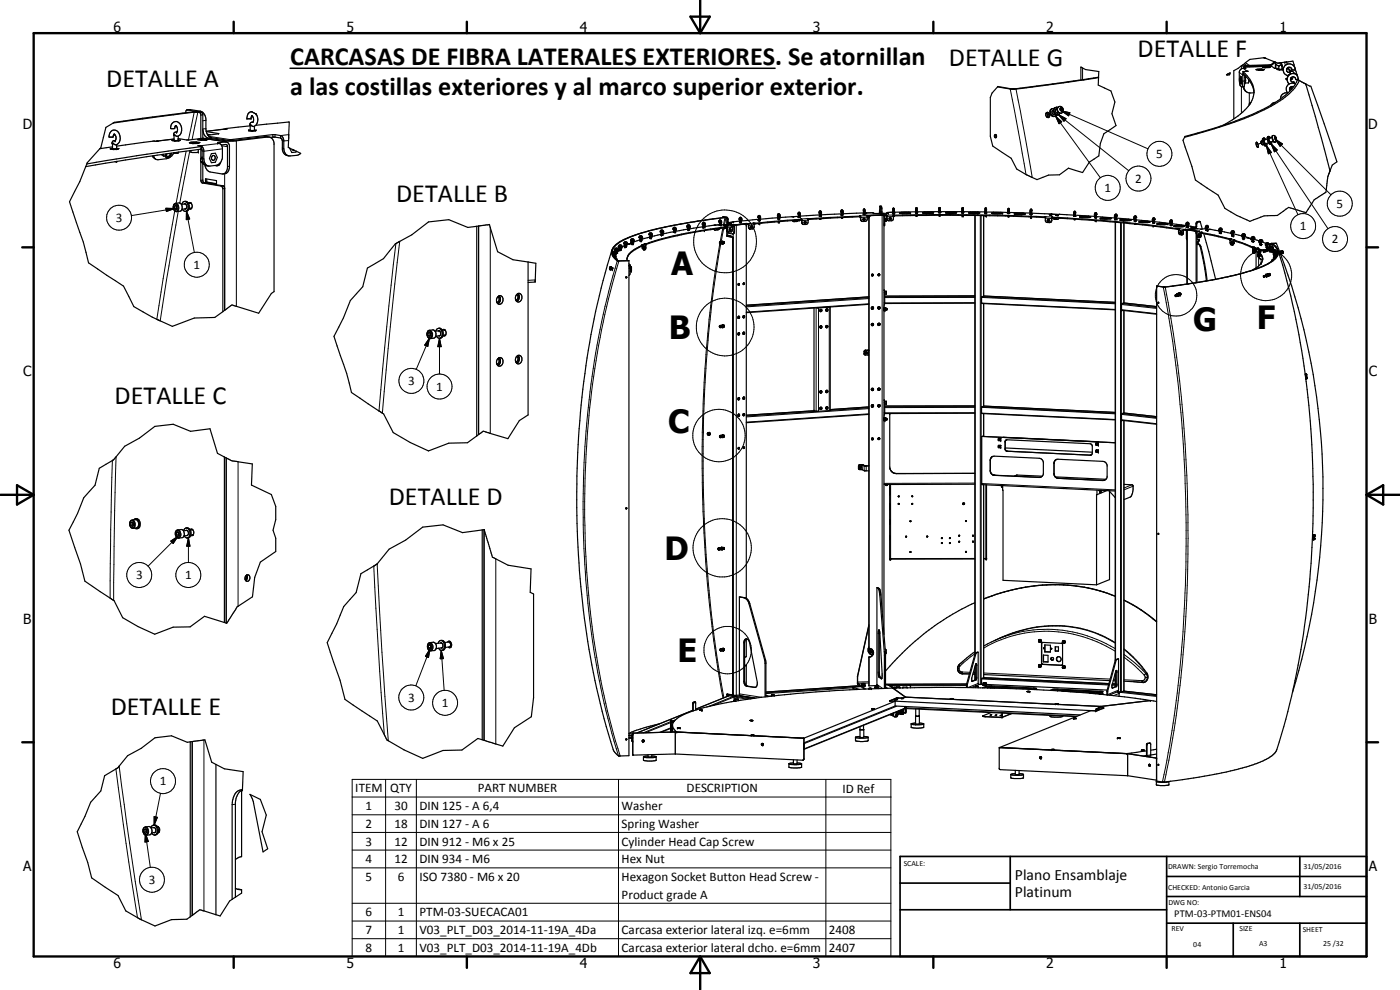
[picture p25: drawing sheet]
<svg xmlns="http://www.w3.org/2000/svg" width="420mm" height="297mm" viewBox="0 0 420 297" stroke-linecap="round" stroke-linejoin="round" font-family="sans-serif">
<defs><g id="words">
<g font-size="9.6">
<text x="201.4" y="82.4">A</text>
<text x="200.7" y="101.6">B</text>
<text x="358" y="99.3">G</text>
<text x="377.2" y="98.7">F</text>
<text x="200.5" y="129.8">C</text>
<text x="199.4" y="167.9">D</text>
<text x="203.3" y="198.5">E</text>
</g>
<g font-size="7.9">
<text x="341.4" y="17.1">DETALLE F</text>
<text x="87.1" y="19.4">CARCASAS DE FIBRA LATERALES EXTERIORES. Se atornillan</text>
<text x="284.8" y="19.8">DETALLE G</text>
<text x="31.9" y="26.2">DETALLE A</text>
<text x="87.1" y="28.4">a las costillas exteriores y al marco superior exterior.</text>
<text x="118.9" y="60.5">DETALLE B</text>
<text x="34.4" y="121.2">DETALLE C</text>
<text x="116.7" y="151.6">DETALLE D</text>
<text x="33.2" y="214.4">DETALLE E</text>
</g>
<g font-size="4.7">
<text x="304.6" y="263.9">Plano Ensamblaje</text>
<text x="304.6" y="269.3">Platinum</text>
</g>
<g font-size="4.2">
<text x="34" y="9.6">6</text>
<text x="104" y="9.6">5</text>
<text x="174" y="9.6">4</text>
<text x="244" y="9.6">3</text>
<text x="314" y="9.6">2</text>
<text x="384" y="9.6">1</text>
<text x="6.8" y="38.7">D</text>
<text x="410.6" y="38.7">D</text>
<text x="7" y="112.9">C</text>
<text x="410.8" y="112.9">C</text>
<text x="7" y="187.1">B</text>
<text x="410.8" y="187.1">B</text>
<text x="7" y="261.4">A</text>
<text x="410.8" y="261.4">A</text>
<text x="34" y="290.4">6</text>
<text x="104" y="290.4">5</text>
<text x="174" y="290.4">4</text>
<text x="244" y="290.4">3</text>
<text x="314" y="290.4">2</text>
<text x="384" y="290.4">1</text>
</g>
<g font-size="3.9">
<text x="347" y="47.5">5</text>
<text x="331.5" y="57.7">1</text>
<text x="340.7" y="54.9">2</text>
<text x="401.1" y="62.4">5</text>
<text x="34.8" y="66.6">3</text>
<text x="390.1" y="69.1">1</text>
<text x="399.7" y="73">2</text>
<text x="58.1" y="80.7">1</text>
<text x="122.5" y="115.6">3</text>
<text x="130.9" y="117.3">1</text>
<text x="40.8" y="173.8">3</text>
<text x="55.6" y="173.8">1</text>
<text x="122.5" y="210.6">3</text>
<text x="132.6" y="212.1">1</text>
<text x="48" y="235.6">1</text>
<text x="106.6" y="237.7">ITEM</text>
<text x="117.1" y="237.7">QTY</text>
<text x="143.4" y="237.7">PART NUMBER</text>
<text x="206" y="237.7">DESCRIPTION</text>
<text x="252.8" y="237.9">ID Ref</text>
<text x="109.7" y="243.1">1</text>
<text x="118.4" y="243.1">30</text>
<text x="125.9" y="243.1">DIN 125 - A 6,4</text>
<text x="186.6" y="243.2">Washer</text>
<text x="109.7" y="248.4">2</text>
<text x="118.4" y="248.4">18</text>
<text x="125.9" y="248.4">DIN 127 - A 6</text>
<text x="186.6" y="248.5">Spring Washer</text>
<text x="109.7" y="253.7">3</text>
<text x="118.4" y="253.7">12</text>
<text x="125.9" y="253.7">DIN 912 - M6 x 25</text>
<text x="186.6" y="253.8">Cylinder Head Cap Screw</text>
<text x="109.7" y="259">4</text>
<text x="118.4" y="259">12</text>
<text x="125.9" y="259">DIN 934 - M6</text>
<text x="186.6" y="259">Hex Nut</text>
<text x="44.7" y="265.2">3</text>
<text x="109.7" y="264.3">5</text>
<text x="119.4" y="264.3">6</text>
<text x="125.9" y="264.3">ISO 7380 - M6 x 20</text>
<text x="186.6" y="264.4">Hexagon Socket Button Head Screw -</text>
<text x="186.6" y="269.7">Product grade A</text>
<text x="109.7" y="275">6</text>
<text x="119.4" y="275">1</text>
<text x="125.9" y="275">PTM-03-SUECACA01</text>
<text x="109.7" y="280.2">7</text>
<text x="119.4" y="280.3">1</text>
<text x="125.9" y="280.3">V03_PLT_D03_2014-11-19A_4Da</text>
<text x="186.6" y="280.3">Carcasa exterior lateral izq. e=6mm</text>
<text x="248.8" y="280.3">2408</text>
<text x="109.7" y="285.6">8</text>
<text x="119.4" y="285.6">1</text>
<text x="125.9" y="285.7">V03_PLT_D03_2014-11-19A_4Db</text>
<text x="186.6" y="285.7">Carcasa exterior lateral dcho. e=6mm</text>
<text x="248.8" y="285.6">2407</text>
</g>
<text font-size="3.1" x="352.4" y="275.2">PTM-03-PTM01-ENS04</text>
<g font-size="2.4">
<text x="271.2" y="259.7">SCALE:</text>
<text x="350.6" y="260.8">DRAWN: Sergio Torremocha</text>
<text x="391.2" y="260.6">31/05/2016</text>
<text x="350.6" y="267">CHECKED: Antonio Garcia</text>
<text x="391.2" y="266.7">31/05/2016</text>
<text x="350.6" y="271.4">DWG NO:</text>
<text x="351.6" y="279.3">REV</text>
<text x="372" y="279.4">SIZE</text>
<text x="391" y="279.6">SHEET</text>
<text x="358.1" y="284.1">04</text>
<text x="377.9" y="283.8">A3</text>
<text x="397.1" y="283.8">25 /32</text>
</g>
</g></defs>
<g fill="none" stroke="#000" stroke-width=".3">
<path d="M372.6 19.7v1M374.9 19.9v.2M379.3 19.9l-5.9 .2M380.6 19.6l.2 .1M381.4 19.4l-6.5 .2M381.6 19.9h-1M385.5 18.7l.3 .9M386.2 18.6l.2 .7M57.1 32.9l-.9 .1M58.3 33.7l-1.8 8.3M59.4 33.7l-1.8 8.2M60.1 33.4l-.9 .1"/>
<path d="M60.4 33.7h-.6M60.9 34.5h-.6M61.8 36.1l-.9 .1M61.8 38.6l-.9 .1M67.3 38.8l-5.4 .6M67.7 38.7v.1M303.2 26.7l4.7 25.7M304.9 26.7l4.9 26.6M314.1 33.8a.88 .88 0 0 1 .4 1.5M315.2 34.2l-.5 .1M316.8 34.8l1.8 1.7-.8 .6zM316.8 34.8l13.4 18.5"/>
<path d="M316.8 34.8l1 2.3 .8-.6-.5-.4M316.8 34.8l.4 .4M317.7 34.4l2.2 1.2-.6 .8zM317.7 34.5l2.2 1.1-.6 .8-1.3-1.6M317.8 34.5l20.9 16.7M317.8 32a1.09 1.09 0 0 0-.3 1.3 1.09 1.09 0 0 0 1.1 .7M318.6 33.3l2.5 .5-.4 1zM318.6 33.3l25.9 11.4M324.9 20.4v3.5M371.9 21.7l1.1 .9 .5-.1M372.6 26v8M373.1 21.5v.6"/>
<path d="M373.1 20.5l1.1 .9M373.6 24.3h-.6M373.8 20.4h.1M374.9 27.9v3.6M374.9 31.4h.1M386.2 20.6l1.1 .8M386.7 20.2l.1 .5M52.2 41.7l-4.9 .7M53.5 41.6h.1M55.9 45.3l-3 15.7M57 45.2l-3 15.7M60.3 44v.7"/>
<path d="M60.7 47.5l.5 .1M60.9 41.5l6.8 1.1M60.9 54l-.6 .1M61.4 54.9h-.6M62.6 40.9l6.6 1M62.9 40.4l-.6 .1M63.4 41.3l-.9 .1M65.4 42.8v.2M65.5 40v.1M65.8 43.1l-5.7 .8M66.6 43.7l1.7 .3M66.7 44.7l-6 .6"/>
<path d="M67 55.8h-.6M67.4 42.2v.3M67.4 52.1v41M67.4 56.6h-.5M68.9 49.9l-.6 .1M70.9 42.2v49.7M79.6 41l.8 .1M81.9 40.4v.7M82.5 40.4v.7M84.2 41.2v.2M84.7 44.4l.5 .1M86.6 42.2l-1.4 .1"/>
<path d="M86.6 40.4l-2.4 .3M378.5 43l-.5 .1M378.5 43l-.2 .1M378.5 43l-1.3 .3M380.1 43.7l1.5 2.1-1 .3zM380.1 43.7l9.4 20.7M381.5 43.2l1.8 1.8-.8 .6zM381.5 43.2l17.1 25.4M382 40.7l-.1 .9 .5 .9 .3 .2M382.6 41l.2 .1 .3 .9a.64 .64 0 0 1-.5-1zM382.7 41.8l2.2 1.4-.7 .7zM382.7 41.8l16.7 16.7"/>
<path d="M382.9 42h.1M49.8 62.5l2.6 .1-2.5 .9zM52.2 61.5l.3-.3a1.13 1.13 0 0 1 .9 1 1.13 1.13 0 0 1-.6 1.2 1.31 1.31 0 0 1-.6-1.9zM52.4 62.6l-13 2.1M52.4 63.3l-5.3 32.5M52.7 61h.2M52.9 61a1.41 1.41 0 0 1 .1 2.5M53.5 63.4l-5.4 32.9M56 63.3l.9 2.4-1 .2zM56 63.3l2.3 12.4M118.8 73.1l-2.1 18.7-3 31.5M120 72.4l-2.9 25.7-2.3 25.9"/>
<path d="M143.6 67.8v62.6M147.1 68.3v61.7M185.2 78.3a269.2 269.2 0 0 0-8.8 102.7 223 223 0 0 0 9.2 45.8M185.7 78.3a264.5 264.5 0 0 0-9.2 98.1 232.2 232.2 0 0 0 9.6 50.4M188.8 79.6l.3 .5M189 79.9v.1M189 79.6v.1M189.4 72.9h.1M189.4 72.9l-.6 .4M193 74.4h.2M193.1 73.5v.2M193.5 73.2l-.7 .2"/>
<path d="M193.8 73.2v.1M193.8 73.6l-.8 .2M194 73.2v.1M214.7 67.6h.1M216 67.4l-1.3 .2M216 72.6l.3 .3-.2 .3zM216 73.2l-1.9 12.2-1.3 10.4a407.7 407.7 0 0 0-2.1 38.2l.2 17.3a378.6 378.6 0 0 0 3.9 45.3l2.2 12.9M216.1 72.6h.1M216.2 72.6l.2 .3-.2 .3M216.3 67.4h.1M216.3 73.2a328.2 328.2 0 0 0-3.6 26.8 404.4 404.4 0 0 0-1.6 27.6 397.3 397.3 0 0 0 6.1 81.8M216.9 68.4l-.8 4.2"/>
<path d="M217 65.1h.2M217.2 68.3l-.8 4.2M217.6 65.3l-.5 2.2M217.8 65.2h.3M217.9 65.3l-.5 2.1M218 65.3h.1M218.1 65.5h.2M218.2 69h.1M218.3 66.6h.2M218.3 67.4l1.8 .2M218.3 70.9h.1M218.3 70.7h-.2"/>
<path d="M218.5 65.9l-.2 .1M218.6 67.1h.3M218.8 67.2l1.7 .3M219 67.3l-.3 .1M219.5 67.7h.1M219.5 67h.1M219.6 67.7l-1.5 .2v.3M219.7 71.2h.2M219.8 67.9l.4 .1M219.9 68.2l-1.7 .2M219.9 71.4h.1M220 66.6l-1.4 .2"/>
<path d="M220 70.2v138.8l-7.7 3.1M220 67.6h.1M220.1 66.6h.1M220.2 69.6h.2M221 67.6v141M223.3 67.2h.2M223.8 67.1v.1M224.1 67.1v.2M224.5 67.3h.1M224.6 68.1l.1 .1M226.1 67l-1.6 .1M226.3 67.4l-1.6 .2"/>
<path d="M226.4 67v.2M226.6 67v.2M238.1 65v.1M239.7 64.9l-1.6 .1M240.4 65.8v.2M240.6 66.7l.1 .1M242.3 65.6l-1.8 .1v.2M242.5 66l-1.9 .2M242.6 65.6v.2M242.8 65.6v.2M258 64.9v.1M258.3 65.8h.1"/>
<path d="M260.2 64.6l-2 .2v.2M260.3 65.2h-2M260.8 65.3h.1M261.4 64.6l.1 .1M262 63.8l-1.9 .1M263.9 64.1l.6 .4M264.3 62.7h.4M264.3 63.4h.4M264.4 61.8l-.3 .1M264.4 64.1h.4M264.5 61.9l-.3 .1M264.7 64.6v119"/>
<path d="M265 64.5h.1M265.1 64l.6 .5M265.3 64.9h.1M265.3 67.1h.2M265.8 64.5v.2M266 64.5v.2M266.1 65.6h.1M266.2 64h.1M266.6 64h.1M268 63.7l-1.7 .1v.1M268 64.5l-1.9 .1v.2M268.1 65h-2"/>
<path d="M268.3 64.6v.2M268.4 63.7h.1M268.5 64.6v.2M292.7 64.6v131.3M293.4 64v.1M293.5 64h.1M294.2 64.7v140.7M294.5 64.7v140.7M295.2 64.7v24.2M313.4 65.1v.2M313.6 65.1v.1M313.7 65.4l2 .1"/>
<path d="M313.8 65l1.9 .1v.2M315.6 64.2v.1M315.7 66.1l-.1 .1M315.7 64.3h1.9M315.9 65.2v.2M317.6 64.3v.1M334.8 66.7v131.3M336.3 66.8v140.8M336.5 66.8v140.8M337.1 66.1h.1M337.3 66.1v.2M337.3 66.9v24"/>
<path d="M353.5 68.6v.2M353.6 68.6v.2M353.7 69.1l1.5 .2M354 68.6l1.3 .2v.2M355.2 69.8l-.2 .1M355.7 68.8v.2M355.9 68.8v.2M356.1 71.5h.1M356.4 69v16.2M356.6 68.9v.1M357.5 67.9v.1M357.5 68l1.3 .3"/>
<path d="M357.7 68.3v.1M358.4 68.6h.2M358.5 68.4l.2 .1M358.6 68.5l-2.7 .3M358.8 69.3h-.2M358.9 67.2h.2M358.9 67.9h.2M359 70h.1M359.1 69.9l1.4 .2M359.4 68.6l-2.4 .3M359.4 69.5l1.2 .2M359.4 66.5h.3"/>
<path d="M359.5 72.6v.3M359.9 66.4l.2 .1M359.9 71.9v.2M359.9 69.4h.1M360.2 74h.2M360.3 70.7h.2M360.5 69.8v.2M360.6 69.7h.1M361.7 68.6h.2M362.4 68.7l.6 .2M369 71.7v.2M369.1 72.1l1.1 .2"/>
<path d="M369.2 71.7v.2M369.5 71.7l.9 .2M370 72.9h.2M370.2 72v.2M370.4 71.9v.1M374.6 71.4l.8 .2M374.6 71.3v.1M375.4 71.6h.1M375.8 74.1v.2M376 74.5l.4 .3M376 74.1v.2M376.3 74.2l.5 .2"/>
<path d="M376.4 75.4h.2M376.8 74.6h.1M377.1 74.6h.3M377.5 75.7l.5 .3M377.5 74.4v.2M377.6 74.4v.2M377.7 75.1v.3M377.7 77.2v2.6M377.9 75.7v.2M377.9 76.6h.1M377.9 75.4l.3 .2M378.2 75.3h.1"/>
<path d="M378.2 75.6h.1M378.5 79h.1M378.5 75.1v.1M378.5 77.8v1.2M379.9 75.2h-1.9M380.4 75.1h.1M380.4 75.1h.3M380.6 75l-2.1 .1M381 73.7h.1M381.1 73.3h.1M381.3 73.1h.1M381.5 73.1l.3 .9"/>
<path d="M381.7 73l.1 .1M381.8 73.2l.3 1M382 74.5l.1 .6M382.2 74.5l.1 .4M382.2 75.4l.4 .2M382.4 75.2l.1 .2M382.6 75.6h.1M382.9 73h.1M384.8 75.4h.1M384.8 75.4l.1 .4M384.8 75.4v.1M384.8 75.3l.3 .6"/>
<path d="M384.9 75.6v.1M385.1 75.9h-.1M128.5 99.4a1.01 1.01 0 0 1 1.1 .4 1.01 1.01 0 0 1-.1 1.2l-.3 .3a1.08 1.08 0 0 1-1-.5 1.08 1.08 0 0 1 .1-1.2zM128.9 99.1a1.35 1.35 0 0 1 .9 1.2 1.35 1.35 0 0 1-.7 1.3M160.6 84l-2.1 .1M183 80.5h.1M183 80.2v.3M183 80.2h.1M183 80.7h.1M183.1 80.2l-.1 .3M183.1 80.3h-.1M183.3 80.1l-.2 .6"/>
<path d="M183.9 80.5l-.1 .2M188.8 80.1h.2M188.8 80.5h.3M189 80.1l.3 .2M189.3 80.9h.2M216.1 97.7l.2 .4M216.2 97.7l.1 .5M216.2 97.7l-.3 .3 .2 .3M216.3 98.1l-.2 .2M216.3 98.2l-.1 .1M244.9 92.4v31M245.6 92.4v31"/>
<path d="M248.8 92.1l.1 31.1M260.8 89.3l-36.8 2.5M260.8 89.6l-36.8 2.5M260.8 91.1l-36.8 2.5M260.8 89.1l-36.8 2.5M265.3 91.2h.2M265.3 90.8h.2M265.3 87h.1M265.5 87.8h-.2M265.9 87.4h.1M265.9 87.4v.9M292.6 90.8l-27.1 .1"/>
<path d="M292.6 89.2l-27.1 .1M292.6 88.8l-27.1 .1M292.6 89l-27.1 .1M294.6 90.9l40.1 1.9M294.6 89.2l40.1 1.9M294.7 89.1l40 1.9M295.2 91.1v30.7M295.2 88.8l39.5 1.9M336.6 92.9l10.5 1.2M336.6 91.4l10.5 1.1M336.7 91.1l10.4 1.2M337.2 90.9l9.9 1.1"/>
<path d="M337.3 93.2v30.7M349.1 86.1l.5 2.3a399 399 0 0 1 6.2 87.2 356.7 356.7 0 0 1-5.6 52.5l-1.3 6.5M349.7 86.1a408.6 408.6 0 0 1 2.2 135.3l-2.4 13.3M352.8 88.5l.2 .2M353 88.7l-.1 .3M353.1 88.6l-.1 .1M354 87.9l-.1 .4 .3 .3M354.1 88.1l.3 .2h-.3zM379.6 82.8h.1M379.7 82.8l-.2 .1M379.7 82.8l-.4 .2M380.8 82.1h.1"/>
<path d="M380.8 82.1l.3 .6M381 82.2l.2 .3zM128.9 101.4l-.5 2.5-.9-.4zM128.9 101.4l-4 9.4M131.9 101.5l.5 2.5h-1zM131.9 101.5v10.7M259.3 106.1l.1 .1M259.4 105.5h.1M259.7 105.1h.1M260.5 105.1v1.4M260.8 105.1l-.2 1.5M33.7 138.2l-.5 20.6-.1 20.7"/>
<path d="M34.8 137.1l-.4 16.1-.3 26.9M67.9 137.4v49.5M71.4 138.6v43.3M212.5 129.8l.1 .1M212.6 130h-.3l.2 .5M212.6 130v.4M212.6 129.9l.2 .4-.3 .2M216 130.7l.4 .3-.2 .3zM216.1 130.6l.3 .3-.2 .4M244.4 123.2l-20.4 1.4M245.2 123.4l-21.2 1.4M257.6 139.8l.1 .1"/>
<path d="M258 139.4h.1M258.4 139.4l.1 1.5M259.1 139.5h-.3v1.4M259.6 139.7l-.3 .1 .1 1.4M259.9 139.8l.1 1.5M260.8 122.3l-11.6 .8M260.8 122.6l-36.8 2.5M260.8 124.2l-36.8 2.5M260.8 122.1l-11.6 .8M265.3 124.2h.2M265.3 123.8h.2M265.3 120.8h.2"/>
<path d="M265.3 120h.1M265.9 120.4h.1M265.9 120.4v.8M292.6 123.8l-27.1 .1M292.6 122.2l-27.1 .1M292.6 121.8h-27.1M292.6 122l-27.1 .1M294.6 122.2l40.1 2M294.6 124l40.1 1.9M294.7 122.1l40 1.9M294.8 130.9h.1M295.2 124.1v6.8"/>
<path d="M295.2 121.8l39.5 1.9M297.2 138.1h.1M299.8 133.6h.1M299.8 131.5h.1M299.9 131.7l.2 .1-.1 .3M299.9 133.9l.2 .1-.1 .2M301.6 132.6h.1M301.7 134.7h-.1M302.2 135.4h.1M316.3 139v.1M327.2 136.6h.1M329.1 135h.1"/>
<path d="M329.1 132.9h.1M329.2 133.1h.1v.4M329.2 135.3h.1v.3M336.6 125.9l10.5 1.2M336.6 124.3l10.5 1.2M336.7 124.1l10.4 1.2M337.2 123.9l9.9 1.1M337.3 126.2v81.1M39.2 156.3l.3-.1a1.15 1.15 0 0 1 .9 1 1.15 1.15 0 0 1-.7 1.2 1.25 1.25 0 0 1-.5-2.1zM39.7 156a1.34 1.34 0 0 1 .9 1.2 1.34 1.34 0 0 1-.6 1.3M52.8 159.4a.84 .84 0 0 1 1.1 0 .84 .84 0 0 1 .2 1.1 .66 .66 0 0 1-.5 .8 .66 .66 0 0 1-.8-.5l-.1-.4zM53.3 159a1.34 1.34 0 0 1 1 1.1 1.34 1.34 0 0 1-.7 1.4"/>
<path d="M145.3 158.9v63.2M257.6 140.5h.1M267.1 145.3v22.3M267.3 145.3v22.5M269 142.1h.1M292.6 144.9l-27.3 .1M294.6 145.1l40.1 1.9M295.2 145.4v57.9M295.9 145.5v22.1h-.7M297.2 141.2h.1M298.5 142.6h-.1M300.8 145.8h.1"/>
<path d="M305.3 142.5l-.9 .4M311.9 143.2v.1M316.3 142.1v.1M317.5 143.5h.1M330.1 147.2h.1M331.1 144.1l-.1 .1M339.7 145.5l-2.4 .9M340.1 145.9l-2.8 1.1M51.3 162.3l2.1-1.3-1.4 2.1zM53.4 161l-9 8.9M56.5 161.4l.5 2.5h-1zM56.5 161.4v7.4"/>
<path d="M112.2 169.8l1.7 31.7 1.4 19M113.2 169.2l1.4 26.5 1.9 26.5M148.8 167.7v55.5M215.5 164.5h.4l-.1 .5-.3-.1zM215.7 164.4l.1 .6M217.4 164.5h.1M223.2 179.3h.2M263.6 176.6h.3M264 178.5h.4M267.1 167.6h.1M267.3 167.7h.1M292.6 167.6h-25.3"/>
<path d="M296 167.6h.1M128.6 193.1a.97 .97 0 0 1 1 .4 .97 .97 0 0 1 .1 1.1l-.5 .5a1.2 1.2 0 0 1-.6-2zM129 192.8a1.32 1.32 0 0 1 1 1.2 1.32 1.32 0 0 1-.7 1.3M129 194.8l-.4 2.5-.9-.4zM129 194.8l-4.2 11M132.4 195.1l.7 2.5-1 .1zM132.4 195.1l.9 12M135.3 193.3h.2M216.2 194.7l.3 .2-.2 .4-.2-.2zM216.3 194.7l.2 .3-.1 .3M223.5 192.8l-.3 .1M224.8 181.1h.2"/>
<path d="M229.6 199.1h.3M229.7 198h-.2M260.7 195.3h.1M261.8 195l.1 1.3M262 195.4v.6M263.6 190.1h.3M265.4 195.5h.3M265.4 196.6h.4M287.9 199.4l.2 .5M288 199.3a1.65 1.65 0 0 0-.7 1.7 1.65 1.65 0 0 0 1.4 1.2h2.2M288 199.3h.1M288.1 199.9a1.04 1.04 0 0 0 .6 1.7"/>
<path d="M288.9 198.5l-.9 .8M292.6 196.2l-4.5 3.7M292.7 199.6v4.4M292.9 199.7h.2M295.2 194.5a38.2 38.2 0 0 1 39.5 .9M298.2 192.3a37 37 0 0 1 35.5-.1l1 .6M300 191.5a39.2 39.2 0 0 1 34.7 3.1M301.8 190.8a37.9 37.9 0 0 1 11.8-2.8 33.4 33.4 0 0 1 21.1 5M311.9 199.6l.3 .2-.1 .2M311.9 192.2h.3l-.1 .3M312.6 199.1h.1M312.6 193h.1"/>
<path d="M312.9 199.3h-.1M318.7 199.6h-.1M319.1 192.4l.3 .2-.2 .2M337.3 194.6l4.6 4.4 2.3 3M337.3 197.1l3.2 2.6 2.9 2.9M337.3 196.3l3.5 2.8 3.1 3M337.3 194.9a34.2 34.2 0 0 1 6.8 7.2M190 220h.1M201.2 216.5l-8.2 3.4M201.2 216.8l-7.5 3M201.2 218.4l-3.3 1.4M201.2 216.1h.3"/>
<path d="M201.2 219.6l.1 .1M201.3 216.2h.2M201.4 216.7h.2M201.6 218.5h.2M201.6 216.8h.4M201.6 216.6l.5 .1M201.9 216.4h.4M202.6 219.6h.1M202.6 219.6v6.6M202.8 215.9l-1.2 .5M207.9 213.1l-16.7 6.8M207.9 211.2h.2"/>
<path d="M208.1 210.7h.1M208.4 210.6h.2M218.1 208.4h.2M218.5 208.8h.1M218.8 208.7l-10 4.1M220 208.3h-.1M220.5 210.2l.5 .1M220.7 208.7v.3M220.8 209l4.4 .7M221.9 208.2l6.6 1M221.9 208.8l4.4 .7M223.5 204.4h-.3"/>
<path d="M224.4 205.9h-.3M224.4 209.8l-4.1-.7-6.3 2.6M226.4 206.2h.3M231.5 208.6h.9M231.6 208.5h.1M231.6 208.5l.7 .1zM255.9 206.4l-26 1.7M257.3 204.6h.1M258 205.7l-28.1 1.9M258.3 206l-28.4 1.9M258.7 205.1h.1M258.7 205.1h.7"/>
<path d="M258.7 205.1l.8 .1-.9-.1M260.7 206.6h.9M260.8 206.5h.1M260.8 206.5h.7M260.8 204.9l-3.3 .1v.4M260.8 204.6h-3.4M260.8 206.6h.7M261.5 206.5v.1M261.6 206.6h.1M262.6 205.8h.9M262.7 205.8h.1M262.8 205.7h.1"/>
<path d="M262.9 205.7l-.2 .1M262.9 205.7h.5M263.2 205.4l1.7 1.1M263.4 205.7h.1M263.4 205.7l-.7 .1M263.5 206.2l.6 .4M263.6 201.7h.3M263.8 203.2h.3M264.5 203.7h.1M265.8 206.1l.6 .4M265.8 206.4l.1 .1M267 210.3h.1"/>
<path d="M267 205.7h.3M267.4 205.7h.1M267.8 205.5v.1M268 206.4h.3M268.4 206.4h.1M268.8 214.6h.6M269 209.5h.1M269.1 211.9l-27.8 11.2M269.3 213.7h.1M269.5 209.4h.1M269.6 214.4h.1M269.7 214l-.1 .4"/>
<path d="M271.2 213.2h-.6M271.6 212.2l.3 .2 51.3 2.5M271.6 212.5l-30.3 12.2M271.7 212.6h.1M271.7 212.6v1.2M272.9 205.5v.1M287.4 200.5l.4 .1M288.7 201.6l.2 .5-.2-.1M288.7 201.6h.1M288.7 201.6l2.4 .1M288.9 202.1v.1M290.1 205.7h-16.9"/>
<path d="M290.1 205.5h-23.5l1.4 1M290.1 205.2l-24.3 .1M291.7 204.5h.1M292 202.3h.6M292.1 201.8h.5M292.7 204h.2M292.7 206h.9M292.8 205.9h.1M292.8 205.9h.7h-.6M292.9 203.2h.2M293.6 205.1l-3.1 1.2M293.8 205.4l-2.4 .9"/>
<path d="M294.6 203.7l38.1 1.8M294.7 203.5l38 1.9M295 206.3v.1M295.1 205h.8M295.2 204.9h.7zM295.2 204.9h-.1M295.2 203.3l37.6 1.8M295.2 201.9l38 1.9M295.9 205.9v.3M295.9 215v.1M296.7 206.2v.2M297.6 205.8v.3"/>
<path d="M298.5 206.1v.3M303.5 214.1l-2.8 1.2M308.6 206.6v.2M310.2 206.4v.3M315.8 206.9v.2M317.4 207.2v.1M317.5 206.8v.2M319.1 200l.3 .1-.2 .3M319.1 207.1v.3M329.2 207.6v.3M329.6 212.3h.1M330 207.8h.9"/>
<path d="M330 207.7v.1M330.1 207.6l.7 .1M330.1 207.4v.2M330.1 207.7h.1M330.7 207.7h-.1M330.8 207.6v.1M330.9 207.7v.1M331 212.4h.1M333.7 205.6h1M333.8 205.4h.9M333.8 205.1l.9 .1M333.8 206.5h.1"/>
<path d="M334.2 203.8h.5M334.8 201.7v4.3h.2M335 205.3h.2M335 201.7h.2M335.5 207.7l11.6 1.3M335.7 207.1l-3.5 1.3M335.7 208.1l-1.5 .6M336.7 207.6l10.4 1.1M337.2 207.3l9.9 1.1M337.3 204l5.4 .2M340 204.5l3 .3M342.7 204.2l.2 .5"/>
<path d="M342.8 204.2l.2 .6M343.4 202.6l.3 .6M343.7 203.2l-.4 .9-.6 .1M343.9 202.1l.4 .8M343.9 202.1l-.5 .5M344.1 202.1l.3 1.1M344.1 202.1h-.2M344.2 202a1.75 1.75 0 0 1-1.2 2.8M344.2 202l-.1 .1M344.4 203.2h-.7M344.4 203.2a1.5 1.5 0 0 1-1.2 1.4M344.4 202.9v.3"/>
<path d="M34.8 230.7l3.8 27.9 2.7 16.7M35.8 229.9l2.2 17.3 4.4 28.8M48.2 238l-1.9 9.6M57.7 222.5v52.2M61.2 222v51.3M105.7 233.8h161.7v53.2h-161.7zM105.7 239.1h161.7M115.7 233.8v53.2M125 233.8v53.2M185.6 233.8v53.2M188.8 220.6v.1M189.6 222.2h.3"/>
<path d="M189.9 220.1h.1M189.9 226.4h.1M241.1 221.5h.1M241.2 227.7h.1M241.2 221.6h.1M241.3 223.1h.1M241.3 224.7h.1M247.9 233.8v53.2M300 224.3h.1M338.4 226.1v6.6M338.5 226.1l-.1 6.6M344 226.8l-.1 .2"/>
<path d="M344.1 223.5h.1M344.3 223.1h.2M344.9 223h.2M345.3 226.5l-1.2 .2M347 227.5h.1M347.1 234h.1M347.1 227.6h.1M43.2 248.4a.96 .96 0 0 1 1.1 .3 .96 .96 0 0 1 .1 1.2l-.1 .2a.66 .66 0 0 1-.8 .3 .66 .66 0 0 1-.5-.7v-.7zM43.6 250.1l.9 2.4-1 .1zM43.6 248.1a1.38 1.38 0 0 1 1 1.2 1.38 1.38 0 0 1-.7 1.3M43.6 250.1l1.5 10.2M46.3 245l.9 .2-.9 2.4z"/>
<path d="M70.6 241.3l-.9 .1M105.7 244.5h161.7M105.7 249.8h161.7M105.7 255.1h161.7M105.7 260.4h161.7M105.7 271h161.7M105.7 276.4h161.7M105.7 281.6h161.7"/>
<circle cx="318.5" cy="32.9" r=".49"/>
<circle cx="332.4" cy="56.4" r="3.8"/>
<circle cx="341.7" cy="53.6" r="3.8"/>
<circle cx="348" cy="46.2" r="3.8"/>
<circle cx="35.7" cy="65.3" r="3.7"/>
<circle cx="59.1" cy="79.4" r="3.7"/>
<circle cx="217.6" cy="72.4" r="9.4"/>
<circle cx="391.1" cy="67.8" r="3.7"/>
<circle cx="400.7" cy="71.7" r="3.7"/>
<circle cx="402.1" cy="61.1" r="3.8"/>
<circle cx="217.6" cy="98.1" r="8.7"/>
<circle cx="352.9" cy="88.6" r="6.2"/>
<circle cx="380" cy="82.6" r="7.6"/>
<circle cx="123.5" cy="114.3" r="3.8"/>
<circle cx="131.9" cy="116" r="3.8"/>
<circle cx="215.8" cy="130.7" r="7.9"/>
<circle cx="41.8" cy="172.5" r="3.7"/>
<circle cx="56.5" cy="172.5" r="3.8"/>
<circle cx="216.7" cy="164.4" r="8.7"/>
<circle cx="218.4" cy="195" r="7.1"/>
<circle cx="123.4" cy="209.3" r="3.8"/>
<circle cx="133.6" cy="210.9" r="3.8"/>
<circle cx="48.9" cy="234.4" r="3.7"/>
<circle cx="45.6" cy="263.9" r="3.7"/>
</g>
<g fill="none" stroke="#000" stroke-width=".35">
<path d="M372.6 19.7l-2.3 1.5v14.5M373.8 18.8l-.4 .3 .9 .6M373.8 18.8l1.1 .9M379.3 17.3l.3 .1M379.3 17.3l.5 .2M379.4 17.3l-4.3 .5-1.3 1M379.6 17.4l.2 .1M379.8 17.5h.1M379.9 17.5l2.4 1M381.6 19.9h.1M381.6 19.9l-8.2 .2M381.6 19.9l1.3 .6"/>
<path d="M382.3 18.5l-.5 .7-1.2 .4-6.7 .1-.8-.4-.5 .4M382.3 18.5l.3 .1M382.6 18.6l-.9 .9-.9 .2-6.5 .2-1.7-.2M382.6 18.6l.9 .4 .7-.1M382.6 18.6l.3 .6M382.6 18.6h.1M382.8 19v1.5M382.9 19.2l.9 .6M382.9 19.2v1.3M383.8 19.8h.1a.54 .54 0 0 1 .9 0M384.2 18.9l.3-.1 .2 .6 .1 1.4h-1v-1M384.2 18.9l3.8-.6 .7 2.1"/>
<path d="M34 36.9l21.1-2.9 4.3-.3 .7 .2 .2 .4v7.3M34 36.9l-2.2 1.3-1.5 6.1-.3 .3M52.4 38.6h-1a1.56 1.56 0 0 1 1.1-2.1 1.56 1.56 0 0 1 1.9 1.4 2.26 2.26 0 0 1-1.1 3l-1-.5-.1 1.7h1.3v-1.2M52.4 38.6h.1M52.7 37.7l-.3 .9M52.7 37.7h.1M52.8 37.7l.4 .8a.78 .78 0 0 1 .1 .9 .78 .78 0 0 1-.8 .3l-.4 .4 .1 .6M52.9 39.7h.1M56 33l-.3 .8M56 33l3.9 .6 .8 .4 .2 7.5M56.1 33l1-.1 3 .5a2.55 2.55 0 0 1 1.7 2.3v3.2l.6 1.7M59.5 33.5h-1.5l-15.1 2-8.6 1.2-.3 .2"/>
<path d="M60.9 38.8a2.65 2.65 0 0 0 1.6 2.6l5.5 .9h2l10.4-1.2a1.87 1.87 0 0 1 1.8 1.9v44.5l-.8 .6-3.8 5.9-8-2.5-2.2 1.6M61.9 39.5l3.7 .6-3.2 .5M67.6 38.6l.5 .1-.5 .1M67.6 38.6v.1M67.6 38.6v.2M67.6 38.8l-5.7 .6M74.6 39.2l1 .2M74.6 39.2l1 .1M75.1 39l-.5 .2M75.1 39.1h.1M75.6 34.7v.1M75.6 33.5h-.1a1.66 1.66 0 0 0-1.3 2.1h1.1l.3-.8"/>
<path d="M75.6 33.5v.1M75.6 39.3v.1M75.6 33.6l1.1 .6M75.6 34.7l.1 .1a1.37 1.37 0 0 1 .1 1.9M75.8 36.7a.69 .69 0 0 0-.7 .3 .69 .69 0 0 0 0 .8l-7.4 .8M75.8 36.7h.1M76.4 39h.5l-.1 .2M76.4 37.8v1.3h-1.3M76.4 37.8l-.6 .1-.6-.5-.1 1.7M76.7 37.6l10.1-1-.3 7.6 1.4 .7M76.7 34.2h.1M76.8 39.2l-1.2 .1"/>
<path d="M76.8 39.2l-1.2 .2M76.8 34.2h.1M76.9 34.2a2.66 2.66 0 0 1-.5 3.6M313.9 34a.65 .65 0 0 1 .5 .5 .65 .65 0 0 1-.2 .7M313.9 34a.7 .7 0 0 1 1.1 .3 .7 .7 0 0 1-.6 .9 1 1 0 0 1-.5-1.2zM315.8 32.6a1.19 1.19 0 0 0-.6 1.6 1.19 1.19 0 0 0 1.4 .6M315.9 33.2a.64 .64 0 0 0-.1 .8 .64 .64 0 0 0 .8 .2l-.3 .1M315.9 33.2h.1M316.1 33.1l-.2 .1M316.1 33.2a1.15 1.15 0 0 0 1.6 1.2M316.1 33.1l-.3 .1M316.3 32.6a.93 .93 0 0 0-1.1 .5 .93 .93 0 0 0 .2 1.1 .89 .89 0 0 0 .7 .7 .89 .89 0 0 0 .9-.4"/>
<path d="M316.4 34.3h-.1M316.8 32.3l-.5 .3-.2 .6M316.9 32.8a.71 .71 0 0 0-.1 .7 .71 .71 0 0 0 .6 .5M316.9 32.8h.2M317.1 32.2l.1 .5-.3 .1M317.1 32.2a1.17 1.17 0 0 0-.7 1.4 1.17 1.17 0 0 0 1.3 .8M317.2 32.2h-.1M317.2 32.2l.1 .4M317.2 32.2l.2 .1M317.3 32.7l-.4 .1M317.4 32.3a.99 .99 0 0 1 1.7 .4 .99 .99 0 0 1-1.1 1.3l-.6-.7-.1-.7M317.4 33.9v.1"/>
<path d="M317.4 32.3l-.1 .3M317.7 33.8l-.3 .2M317.7 33.8l-.4 .2M318.1 34l-.4 .4M318.3 32.6l.2 .1M318.5 32.7l.1 .4M318.6 33.1l-.1 .1M318.8 32.6l-.4-.2-.2 .2 .1 .5 .3 .2 .2-.3M318.8 32.6v.4M318.8 32.6l-.3 .1M318.8 33l-.2 .1M324.4 20.2h.1"/>
<path d="M324.4 20.2v3.8M324.4 20.2l1.4 .7 4 .6-.1 1.7M329.7 23.2v.1M329.7 23.3l-.1 2.2 3.8 1.8 1.2 3.3-.9 3.5 1.2 3.6-3.6 2.4-1.1 3-.4 3.7-2.9 1.8-2 3.2-4.2-1.3-2.7 2h-3.3l-3.5 1.4-3.2-1.4-2.9-1.8-1.6-3.2-5.6-3.7-.7-2.9v-11.6l.5-1.4 1.7-1.8M329.7 23.2l-20.3 2.8a20.6 20.6 0 0 1-10 .1M329.7 23.3l-18.3 2.6a33.1 33.1 0 0 1-8.2 .8l-3.8-.6M368.1 22.4l1.1-.6-.3 .6zM368.5 22.2l-.2 .3M372.3 23.4l.1 1.2zM372.5 23l.1 1.2M372.5 23l-.2-.1-.2 1 .2 1.1 .2 .2M372.6 24.2h.1"/>
<path d="M372.6 24.2l-.1 1M373.1 22.1l-.2 3.2-.2 .8M373.1 21.5a8.2 8.2 0 0 1 3.2 6.4M373.1 22.1a8.5 8.5 0 0 1 3.2 5.7M373.2 26l.5 1.3M373.3 26l-.6 .1M373.3 26l.4 1.3M373.5 24.9l-.2 1.1M373.6 22.6l-.1 2.3M373.6 24.1h.2M373.6 23v.1M373.6 23.2h.1"/>
<path d="M373.6 23.1h.4M373.6 23.1l.1 .1M373.7 27.3l.9 .5 1.7 .1M373.7 23.2l.1 .9M373.8 20.4l-.5-.3-.1 .4M373.8 24.1l-.1 .8M373.9 20.4l-1.3 .2-.7 .9 .2 3.6 .2 .7 .4 .3M373.9 20.4l-.1 .1M374 27.5l.1 .1M374.5 21.3l-1.4 .2v.6M374.5 21.3l-.8 .1M374.5 21.3v.1"/>
<path d="M374.8 23.9l-.2 1h-1.1M375.3 31l-.2 .3M375.4 30.8a21.5 21.5 0 0 1-8.4 6.8M375.4 30.8l-.4 .3-.1 .4M376.3 27.9l-.3 1.7-.6 1.2M377 20.9l.8 .1M377 20.9l.8 .2M377.6 20.8v.1M377.6 20.8h1.1M377.7 20.9h1M377.8 21v.1M377.8 21l1.2 .1"/>
<path d="M377.8 21.1h1.2M378.7 20.8h.1M378.8 20.8v.1M378.9 20.1l.8 .1M378.9 20.1l.9 .2M379.4 20.8l-2.4 .1M379.4 20.8v.1M379.4 20.8l-.4 .3M379.5 20.1h1.2zM379.6 20l-.1 .1M379.7 20.2l.1 .1M380.9 20.3h-1.1"/>
<path d="M380.9 20.2h-1.2M380.9 20.2v.1M381.4 20l-.9-.1-1.6 .2M381.4 20l-.5 .3M381.4 20l-.5 .2M382.8 30.7l-.8 .2-.6 .6M383.2 20.8l.8 .1M383.2 20.8l.8 .2M383.8 20.5h-.9M383.8 20.7l-.6 .1M384 20.9v.1M384.8 20.7h.3"/>
<path d="M384.9 21h-.9M385 20.9h-1M385 20.9l-.1 .1M385.1 20.8a1.77 1.77 0 0 0 1.3 1.9M385.1 20.9l-.2 .1M385.1 20.8l-.1 .1M385.2 20.4l-.4 .1M385.9 23.7h.4zM386.2 23.5l-.3 .2M386.2 23.5h.1M386.3 20.5l1.5 .9M386.3 20.5a.86 .86 0 0 0 0 .9 .86 .86 0 0 0 .9 .4l.1 .4"/>
<path d="M386.4 22.6v.6M386.4 22.6v.1M386.4 22.6h.1M386.5 27.9a1.8 1.8 0 0 0-2.2 1.8M386.5 22.6h.1M387 26.6l.7 .1M387 26.6l.6 .1M387 22.4l-.5 .2M387.3 23.6a.82 .82 0 0 1 .9-.6 .82 .82 0 0 1 .7 .8M387.3 23.7h.3M387.3 23.8h.2M387.3 23.6l.1 .7 .9 .5"/>
<path d="M387.4 23.5l.5 .1M387.4 23.4l-.1 .3M387.5 26l-.1 .1a.75 .75 0 0 0-.2 1.1M387.5 26h.7M387.6 26.4l-.6 .2M387.6 26v.5l.2 .1M387.6 23.7l-.1 .1M387.7 21.4l-.7-.1 1 .2 .7 .6M387.9 23.6l-.4 .2M387.9 23.6l-.3 .1M388.3 24.8l.1 .3M388.3 24.7l.1 .1"/>
<path d="M388.7 20.4a1.82 1.82 0 0 0-2-1.2 1.82 1.82 0 0 0-1.6 1.6M388.7 20.4l-.1 .6h-.9l-.1-.4-.4-.4h-.5l-.4 .3M388.7 20.4l.6 2.1M388.8 25.2a1.79 1.79 0 0 0-2.3 .3 1.79 1.79 0 0 0-.1 2.4M388.9 23.9h.5M388.9 23.8v.1M389.3 22.5a1.78 1.78 0 0 0-2.6 .1 1.78 1.78 0 0 0 .2 2.6M389.3 22.5l.3 1M389.6 23.5a14.1 14.1 0 0 1-6.2 6.8 83 83 0 0 1-22.2 9.1l-5.6 1.5-.1 .3M389.6 23.5l.3 .7M389.9 24.2l2 1M389.9 24.2a17.9 17.9 0 0 1-8.4 7.7 118.7 118.7 0 0 1-26 9.3"/>
<path d="M391.9 25.2l1.5 .7 7.8 22.7-1.4 .9-.7 1.8M391.9 25.2l4.7 16.2 2.5 9.9M25.7 50l-1.8 4.5-3 6 2 6.3a66.7 66.7 0 0 1 3.7 12.1l10.5 7 3.1 6.1 5.5 3.2 6 2.7 6.6-2.5 6.2-.2 2.4-1.7M26.1 49.2l-.4 .8M30 44.6l-3.8 4.2-.1 .4M33.1 44.7l.9 .2M33.1 44.7l.9 .1M33.8 44.1l-3.8 .5M33.8 44.5l-.7 .2M33.8 44.6l.1 .1M34 44.8v.1M34.2 40.3l-.3 .8h-1.1a1.63 1.63 0 0 1 1.3-2.1 1.63 1.63 0 0 1 1.9 1.7 1.78 1.78 0 0 1-1.7 2.6l-.4-.3-.1 1.6"/>
<path d="M34.2 40.3a1.33 1.33 0 0 1 .3 1.9M34.2 40.3h.1M34.5 42.2a.67 .67 0 0 0-.8 .3 .67 .67 0 0 0 .1 .8M34.5 42.2h.1M35 43.4v1.2l-1.1 .1M35 44.5l.7 .1M35 48.4l-.5 .1M35.2 44.8l-1.2 .1M35.3 44.7l-.1 .1M35.3 44.7l-1.3 .1M35.7 44.6l-.5 .2M35.7 44.6l-.4 .1"/>
<path d="M45.8 46.8l.8 .9M46.8 42.4h.7l-1.5-.1-11 1.6M48.5 46.4l.6 .4M48.9 46.3v.1M48.9 46.4l1 .8M48.9 46.4l.2 .4M49.3 46.8h-.2M51.1 46a.76 .76 0 0 1-1 .9v-.8M51.5 46a1.11 1.11 0 0 1-.6 1.1 1.11 1.11 0 0 1-1.2-.1l.1-.8M51.6 42.1l.9 .2M51.6 42.1l.8 .1M52.2 41.7l-5.1 .6"/>
<path d="M52.2 41.9l-.6 .2M52.4 42.2l.1 .1M53.5 45.7l-.2 .3-1.1-.2-.6 .9-1.1 .8-3 .4a1.18 1.18 0 0 1-1.4-1.2M53.5 42h.6M53.6 42.3h-1.1M53.7 42.2l-.1 .1M53.7 42.2h-1.3M54.1 42l-.5 .3M54.1 42l-.4 .2M56.8 42.8l1.1 .3M56.8 42.8l1.1 .2M57.7 42.8h1.4"/>
<path d="M57.7 42.8h.1M57.9 43v.1M59.1 42.8h.1M59.3 41.9l1.1 .2M59.3 41.9l1.1 .1M59.3 43.1h-1.4M59.4 43l-.1 .1M59.4 43h-1.5M59.5 44.9v.7l-.4 .2-1.7-.1-.1-.6M59.9 43.7h-.5l1 .2M59.9 43.7l.8 .4 .4 .7 .1 2.8a1.85 1.85 0 0 0 1.8 2.2l1.9-.2 .8-.3M59.9 43.7v.2"/>
<path d="M60 42.8l-2.6-.2-.6 .2M60 42.8l-.7 .3M60 42.8l-.6 .2M60.1 41.8h1.5zM60.3 47.6l-.1 .2M60.3 48.5v5.6l.2 .7 5.9 1 .4 .5 .1 37.2M60.4 42v.1M60.4 48.6l.5 .2M60.4 42.1h1.4M60.5 44.7l-16.6 2.3-18.2 3M60.5 44l-19.5 2.7-14.9 2.5M60.5 43.9v.8"/>
<path d="M60.5 44.7l.4 3.9M60.5 44.8l-.3-.1 .1 2.8M60.6 47.3l-.3 .3M60.6 47.2l-.1 .2M60.7 47.2l-.1 .1M60.7 47.5a.63 .63 0 0 0-.5 .5 .63 .63 0 0 0 .2 .6M60.7 47l-.1 .2M60.7 48.8l.2 .3M60.8 48.8l.3 .3M60.9 41.5l-4.2 .5-3.2-.4M60.9 41.5l7.1 1.1M60.9 48.6l.5 .8 1.2 .4"/>
<path d="M60.9 49.1l.1 5.5 .4 .3 5.6 .9 .4 .6v36.7M60.9 48.6h-.5M60.9 49.1l.1 .1M60.9 48.8h-.1M61 49.2h.1M61 49.2h.2M61.6 41.8h.1M61.7 53.6l3.3 .6v1l-3.3-.5zM61.9 42l-.1 .1M61.9 42h-1.5M62 53.7v.9l3 .5M62.1 54.7h-.4"/>
<path d="M62.2 40.3l1 .1M62.4 40.6l.8 .7 5.5 .9M62.4 41.8l-.5 .2M62.4 41.8l-1-.2-2.1 .3M62.4 41.8l-.6 .3M63.4 46.1l1.2-.1 .6 1.2-.6 1.5-1.2 .1-.5-1.3zM63.8 46.7a.66 .66 0 0 1 .8 .7 .66 .66 0 0 1-.9 .6l-.3-.5zM64.6 49.7h.4M65.7 49.3l-.7 .4M66.1 48.9l-.4 .4M66.1 48.8l-.2 .6-.8 .3M66.4 43.5l1.5-.2 .3 .3 .1 6.7a1.8 1.8 0 0 1-1.6 1.9l-3.6-.6a2.3 2.3 0 0 1-1.6-2.2"/>
<path d="M68 42.6l-2.7 .4a1.38 1.38 0 0 1 1.4 1.4v3.2l-.6 1.3M68 42.6l.5 .3 .4 .8v6.6l-.5 1.3-.6 .5-.8 .1M80.8 41.1l-1.2-.1-10.9 1.2M81.1 41.2l1-.1 2.1 .3 .5 .8M84.2 40.7l.4 .1 .5 .9 .1 2.8a2.19 2.19 0 0 0 1.5 2.3M84.2 40.7v.5M84.2 40.7l-2.3-.3-12.7 1.5-.5 .3M84.7 42.2v2.6a2.06 2.06 0 0 0 2.5 2l1.9-.2 1.1-.6-1.3-.6M84.7 42.2l.5 .1M86.9 44.4l.7 1.4 1.2-.2 .1-.2M87.7 44.8l.1 .2M87.8 45l.5 .1"/>
<path d="M87.9 44.9l.4 .2M88.3 45.1l.6 .3M298.6 40.4l.5 .3-.2 .6h-.3l-.2-.4zM298.9 40.5l.1 .7M355.5 41.2l-.5 .9 2.7 7.9 1.1 4 6.8 4.5 2 4 3.6 2.1 3.9 1.8 1.1-.4a13.2 13.2 0 0 1 6.2-1.3l1-.1 3.3-2.4 5.3 1.6 1.2-2a6.6 6.6 0 0 1 3.2-3.1l.4-.3a1.93 1.93 0 0 0 1.3-2.1 12.5 12.5 0 0 1 1-5M377.1 42.7l.4 .5v1l-.5-.7zM378.5 42.3v.8l.4 .3M378.5 42.3l.4 1.1M378.9 42.2l-.4 .1M379.3 43.3l-.4 .1M379.3 41.4a1.94 1.94 0 0 0 .8 2.3M379.3 41.4l-.3 .1a2.04 2.04 0 0 0 .7 2.3l.4-.1"/>
<path d="M379.3 41.4l.5 .5M379.5 42a.86 .86 0 0 0 .3 1.1h.1M380.2 43l-.1 .7M380.3 41.7l-.9 .3M380.4 41.1l-.1 .7 .3 1 .5 .5 .4-.1M380.5 41v.1M380.6 41l-.2 .1M380.6 41.1a1.94 1.94 0 0 0 .9 2.1M380.7 42.8l-.9 .3M380.7 41l-.1 .1M380.8 40.9h.1M380.8 40.9l.1 .5"/>
<path d="M380.8 40.9l-.2 .1M380.8 40.9l.2 .5M380.8 40.9l.5 .5M380.9 41.5l.3 1.2M380.9 41.4h.1M380.9 41.4v.1M381 41.4v.1M381 41.4l-.1 .1M381.4 42.6l-.2 .1M381.7 42.5l-.2 .7M381.8 41.2l-.9 .3M381.8 40.8a1.03 1.03 0 0 1 1.2 .7 1.03 1.03 0 0 1-.5 1.2l-.7-1.1z"/>
<path d="M382.1 42.4l-.9 .3M382.6 41.4l.1 .4M382.9 41.2l-.2-.1-.1 .3M382.9 41.2l.1 .5M382.9 41.2l-.3 .1M383 41.7l-.1 .3-.2-.2M383 41.7l-.3 .1M52.4 61.8v.8M52.4 61.8l.3-.2 .5 .4v.7M52.4 62.6l.3 .4 .5-.3M52.9 62.5l.3 .2M52.9 62.5l-.5 .1"/>
<path d="M52.9 61.8v.7M52.9 61.8h-.5M52.9 61.8h.1M54.8 62.8l.3 .4 .6 .2M55.2 61.2h.4l-1.2 .1M55.3 60.5l-.7 .8M55.3 60.5a1.6 1.6 0 0 1 1.2 1.3 1.6 1.6 0 0 1-.8 1.6M55.3 60.5a1.54 1.54 0 0 1 1.5 1.1 1.54 1.54 0 0 1-.8 1.8h-.3M55.5 61.1a.82 .82 0 0 1 .6 .9 .82 .82 0 0 1-.7 .7M55.7 62.7h.1M55.8 62.7l-1.2 .1M56.5 61l.3-.2a1.1 1.1 0 0 1 .7 1.7"/>
<path d="M57.2 60.8l-.1 .2M57.2 62.5l.2 .1M57.3 60.9l-.1 .1M57.4 61h-.9M57.4 62.5h.1M57.5 62.5l-.3 .2-.5-.1M57.6 62.4l-.9 .1M143.1 67.9l-2.7 .3-5.7-2.3-6.1 .7a41 41 0 0 1-8.9 6l-1.1 .6-3.5 4.4-4.8 2.8-1.4 5.6-3.8 4.2-2 5.2-2.9 5.5 1.9 5.8a61.8 61.8 0 0 1 3.4 11.1l9.6 6.4 2.9 5.6 5.1 3 5.5 2.5 6.1-2.3 5.6-.2 2.8-2M143.1 67.9v62.9M143.6 67.8l3.3-.4 2.4 8.1 4.7 2.4 4.5 .7M143.6 67.8l-.5 .1M143.6 67.8v62.6"/>
<path d="M158.5 78.6v45.9l-2.6 1.7-3.5 5.4-5.8-1.8a2.16 2.16 0 0 0-3 .6M158.5 78.6l2.3 .4-.2 5.6-2.1 .2M183.6 75l-.6 2.3a225.5 225.5 0 0 0-6.4 27.8 274.8 274.8 0 0 0 4.7 110.6l2.9 9.6a2.79 2.79 0 0 0 1.9 1.5l2.7-.1v-148.5M183.8 76l.8-.3 .1 .3-.4 .3M183.8 76v.2M183.8 76.2l.1 .3M183.9 76.5l.2 .4M184 76l-.2 .2M184.1 76.9l.2 .1M184.1 76.9l1.1 1.1M184.2 76.8h.1M184.2 76.8l-.1 .1"/>
<path d="M184.2 76.7l.3 .2M184.2 76.7l-.1 .1M184.2 76.7v.2h.3M184.3 76.3l-.4 .2M184.3 77h.2M184.3 76.3l.4 .2M184.4 77.3l.6 .2 .2 .5M184.5 76.2h-.1M184.5 76.9l-.1 .3M184.6 75.4h-.5l-.3 .6M184.6 75.4l.4 .5-.3 .6M184.6 76.1h.1"/>
<path d="M184.7 76.5l.2 .4-.2 .4M184.9 75.6h.1M184.9 75.5v.1M184.9 75.5h.2M185 75.9h.2M185 76h.2M185.1 75.5l.1 .1M185.1 75.6h.1M185.2 75.9h.2M185.2 75.6v.3M185.2 78l.3 .3 3.3-.1M185.2 74.8h-.3l-.3 .3-.2-.1 .1-.3a.6 .6 0 0 1 1 0 .6 .6 0 0 1-.3 .9"/>
<path d="M185.2 74.8v.4l-.3 .1v.3M185.2 75.9v.1M185.2 74.9l-.6 .5M185.4 75.9l-.2 .1M185.4 75.9h-.2M185.8 74h-.1a.53 .53 0 0 1 .5-.6 .53 .53 0 0 1 .5 .6M185.8 74h.1M186 73.9l-.1 .1M186 74.5v.5M186 74.4l-.5 .3M186 75h.3M186.2 73.8l-.3 .2"/>
<path d="M186.2 73.8h.1M186.3 73.8l.1 .4M186.3 74.2l-.3 .3M186.3 74.6v.4M186.4 75h-.1M186.4 75h-.4M186.4 74.2l-.2 .1M186.5 74.9l-.1 .1M186.5 74.9l-.7 .1h.2M186.5 74.9v.1M186.5 75h-.2M186.7 74a.59 .59 0 0 1-.7 .6"/>
<path d="M187.5 73.6l-.8 .4M187.6 74h-.2h.5M187.6 73.7v.3l.3 .1M187.6 73.7h.3M187.6 73.5v.1M187.7 73.4l.3-.2-.1-.3-.8 .2 .4-.5a.61 .61 0 0 1 .8 .3 .61 .61 0 0 1-.4 .8M187.7 73.4l-.1 .3M187.7 73.4h.1M187.9 73.7h.1M187.9 74h.2M187.9 73.7v.3M187.9 74v.1"/>
<path d="M188.1 74l-.2 .1M188.1 74h-.2M188.8 79.1l.3 .7M189.1 79.6h-.3l.6 .4M189.3 72.9h.3M189.3 73l-.7 .2 .4 .1h-.7M189.3 72.9v.1M189.4 72.9l-.1 .1M189.4 73.1h.7M189.4 73.1l.3 .1M189.6 72.5v.1M189.9 72.4l-.1-.5-.5 .3a.57 .57 0 0 1 .5-.6 .57 .57 0 0 1 .6 .5 .57 .57 0 0 1-.5 .7"/>
<path d="M189.9 72.8l-.3-.1v.4M189.9 72.4h.1M189.9 72.8v.3M189.9 72.4h-.2l-.1 .4-.3 .1M190.1 73.1h-.7M190.1 73.1h.1M192 72.2h.1M192 72.2l.2 .1M192.1 71.8l.3 .1M192.1 72.2h.1M192.1 71.9l-1.8 .7M192.1 71.7v.2"/>
<path d="M192.1 71.8v.4M192.2 71.6l.3-.2-.1-.4-.7 .3a.58 .58 0 0 1 .6-.6 .58 .58 0 0 1 .6 .5 .58 .58 0 0 1-.5 .7M192.2 71.6l-.1 .1M192.2 72.2l.3 .1M192.5 72.2h.1M192.5 72.2h-.1M192.5 71.9v.3M192.6 72.2l-.1 .1M192.9 73.4h-.3h.5v.3a7.4 7.4 0 0 0-4.9 3.8v.3M193 74l-.3 .1 .1 .4 .2 .1M193 74.6l.1 .4h.3M193 73.7v.9"/>
<path d="M193.1 73.5a8.7 8.7 0 0 0-4.8 3.4l-.1 1.3M193.4 74.4l.1 .3M193.5 73.2l.2 .1M193.5 74h.1l.1 .3M193.5 74l-.1 .4M193.6 74.2v.3M193.6 74.2h.1M193.6 74.4v.1M193.6 74.2v.1M193.6 74.3v.1M193.7 74.3l-.2 .4M193.7 73.3l.1 1.2-.2 .4-.3 .1-.2-1.4"/>
<path d="M194.9 71.3l.6 .1M194.9 71.3l.2 .1M195.1 71h.1M195.1 70.9l.1 .5M195.1 71.3h-.2M195.1 71.1l-2.4 .7M195.1 70.9l.3 .1M195.2 70.1l-.1 .3h-.4a.57 .57 0 0 1 .6-.5 .57 .57 0 0 1 .5 .5 .57 .57 0 0 1-.4 .6M195.2 70.1h.1M195.2 70.1l.1 .1a.31 .31 0 0 1 .1 .4 .31 .31 0 0 1-.3 .2v.1M195.4 71.3h.2M195.4 71.3v.1"/>
<path d="M195.4 71v.3M195.6 71.3l-.1 .1M198.3 70.5h.5M198.3 70.5h.7M198.3 70.5h.2M198.5 70.3l-3.1 .7M198.5 70.1v.4M198.6 68.3l-6.2 1.6-4.1 1.5a8.5 8.5 0 0 0-4.7 3.7 2.83 2.83 0 0 0 2.1 3.2l3.1-.1M198.8 69.8l-.1-.5-.5 .3a.5 .5 0 0 1 .4-.6 .5 .5 0 0 1 .6 .4l-.2 .6-.5 .1M198.8 69.8l-.3 .3M198.8 69.8h.1M198.8 70.4l.2 .1"/>
<path d="M198.8 70.1v.4M199 70.5h.1M199 70.5h-.2M201.3 67.7a51.2 51.2 0 0 0-15.6 5.2 3.1 3.1 0 0 0-1.9 3.1M202.1 69.7l.2 .1M202.1 69.7h.2M202.3 69.6l-.2 .1M202.3 69.5l-3.5 .7M202.3 69.3h.3M202.3 69.7h.1M202.3 69.3h.1M202.3 69.7v.1"/>
<path d="M202.5 69l-.2 .1v.6M202.5 69h.1M202.5 69l.1-.3-.2-.2-.1 .2h-.4a.56 .56 0 0 1 .9-.3 .56 .56 0 0 1-.2 .9M202.6 69.6h.2M202.6 69.3l-.1 .4M202.8 69.6l-.5 .1M202.8 69.6l-.5 .2M206.3 69h.6M206.3 68.9h.4M206.3 68.9v.1M206.4 68.9h-.1M206.4 68.7l-3.8 .7"/>
<path d="M206.5 67.8l-.3 .2a.51 .51 0 0 1 .5-.5 .51 .51 0 0 1 .4 .6 .51 .51 0 0 1-.6 .4l-.1 .1M206.6 67.7l.2 .4-.1 .2M206.6 67.7l-.1 .1M206.6 68.2l-.2 .7M206.6 68.2l.1 .1M206.8 68.9h.2M206.8 68.6v.3M207 68.9l-.2 .1M207 68.9l-.1 .1M211 66.7l-.2 .5h.3l.1-.2 .1 .2v.4h-.3v.6h.5M211 68.2h.1M211 66.7h.1"/>
<path d="M211 68l-4.2 .7M211.1 66.7a.55 .55 0 0 1 .6 .5 .55 .55 0 0 1-.6 .6h-.1M211.1 68.2h.3M211.2 69.2h.2M211.3 67.4v.1M211.4 68.2h.1M211.4 67.9v.3M211.4 68.2h-.3M211.5 68.2h-.1M213.9 65.7l-7.7 1.1-7.4 1.5M214 65.7l4.2-.4 .1 2.1M214.2 68.7l.2 .3"/>
<path d="M214.3 68.7l.1 .3M214.6 67.6l-3.2 .4M214.6 67.6h.1M214.6 67.6h-.1M215 68.6l.1 .1M215 65.5l-13.5 2.3M215.1 68.7l.2 .2M215.1 68.6v.1M215.2 65.6l2.8-.3 .1 2.1M215.3 68.6v.3M215.4 68.7l.1 .1M215.4 68.7h.1"/>
<path d="M215.4 68.6v.1M215.6 68.8l-.3 .1M215.7 68.6h.1M215.7 68.6l-.2 .2M215.7 68.6l-.1 .2M215.8 68.5l-.1 .1M215.8 67.5l.6 .1M215.8 67.5l.2 .1M215.9 72.7l.6-.1 .1 .5-.6 .1zM216 68.5l-.5 .5h-1.1M216 72.9h.1M216 67.1l.2-.3v-.4l-.5 .1a.45 .45 0 0 1 .4-.5 .45 .45 0 0 1 .5 .5v.4l-.3 .3"/>
<path d="M216 67.1v.4h.3v-.3M216 67.5h-.2M216 68.5h.1M216 72.8v.1M216 67.4l-1.4 .2M216 72.8l.1 .1M216 72.8l.2 .2M216 72.9l.2 .1M216 67.1l.3 .1M216 67.1h.1M216.1 66.4v.1M216.1 72.9l.1 .1"/>
<path d="M216.3 67.5h.2M216.3 67.4h2M216.3 68.5h-.3M216.5 67.5l-.1 .1M216.7 73l.3 .2M216.8 72.6h.1M216.8 73h.1M216.8 72.4l.3 .4-.1 .4M216.8 72.6l.2 .2-.1 .2M216.8 72.4l-.2 .2M216.8 72.4l.3 .2M216.9 72.6h-.3"/>
<path d="M216.9 73h-.3M216.9 65.1v.1M216.9 65.2v.1M217 65.1l1.2 .1 .3 .5v1l.4 .6a8.1 8.1 0 0 0 4.4-.1h.3l.4 .5v111.8M217 65.1h-.1M217 65.1h.2M217.1 72.6l.1 .3M217.1 72.6h.2M217.2 73h.1M217.2 72.9l.2 .1M217.2 67.7h.2M217.2 72.9l-.3 .3"/>
<path d="M217.2 67.7h.7M217.2 67.7h.6M217.3 72.5l-.2 .1M217.3 72.5v.5M217.8 67.6l.2 .1M217.8 65.2h.1M217.9 67.9l.3 .1zM217.9 67.4v.1M217.9 67.7v.1M217.9 67.4h.8M217.9 67.4l.2 .1M217.9 68.2l-.1 .3-.5-.2"/>
<path d="M218 67.7l-.1 .1M218 67.9v.1M218 67.7h-.1M218.1 67.4l.5 .1M218.1 69.2v.1M218.1 69h.1M218.1 69.2l.7 .4M218.1 67.5h.1M218.1 67.4l.1 .1M218.2 68a117.2 117.2 0 0 0-24.2 5.2h-.6M218.2 68l.3 1.4 .2 .2 .8-.1M218.2 68.2a130.3 130.3 0 0 0-24.5 5.1"/>
<path d="M218.2 68v.2M218.2 68.2v.1M218.2 68.2l-.1 2.6 1.8 .5v137.1M218.2 68.3v.7M218.2 69l.1 .3M218.2 68.9l-.1 .1M218.2 68.8v.1M218.3 69.3h.1M218.3 66.6l.3 .7a9 9 0 0 0 4.9-.1M218.3 67.4l1.9 .2M218.3 69.2l-.2 .1M218.3 69.4h.1"/>
<path d="M218.3 69.4v1.5l1.7 .3v.2v137M218.3 69.3l.1 .1M218.3 69.3v.1M218.4 67.4l-.1 .1M218.4 69.5l.4 .5 1.2 .2M218.5 70.9v-.3l.9 .1v.3M218.5 70.9h.1M218.5 70.9l.9 .1M218.6 70.9l.8 .1M218.6 70.6v.3M218.6 67.4h.1M218.6 67l.3 .1"/>
<path d="M218.7 67.4l-.6 .1M219 68.6l.3-.1 .1 .4-.1 .4h-.3l-.2-.3zM219 68.7l.3 .2-.2 .2zM219.3 69.5l.1 .1M219.4 69.6h.1M219.5 69.5l-.1 .1M219.5 69.4v.1M219.6 69.4l-.1 .1M219.7 69.3l-.1 .1M219.7 67.9h.5v1.9l-.2 .3M219.7 67.9l.2 .9-.3 .6M220 66.6l-1.4 .2 .9 .2-.8 .1"/>
<path d="M220 66.6h.1M220 66.6h.2h-.2M220 71.2v.1M220 70.1l-.1 .1M220.1 66.6h.1M220.1 67.6l.3 .4v1.6l-.4 .6M220.1 67.6l-.7 .1 .3 .2M221.9 66.7l.3 .1M221.9 66.7h.6M222.1 66.3l.3 .1M222.1 66.3l-2 .3M222.1 66.3v.4"/>
<path d="M222.2 65.6l.1 .4-.2 .3M222.2 65.5v.3h-.4a.44 .44 0 0 1 .4-.6 .44 .44 0 0 1 .5 .5l-.2 .6M222.2 66.8h.1M222.4 66.4v.3M222.5 66.3l-.1 .1M222.5 66.7l-.3 .1M222.5 66.7h.1M223.7 67.3h.8M224.5 67.1l-4.1 .4M224.5 67.1l.5 1.6 1.1-.1 .2-.4v-1M224.5 67.3l.2 1.2 .4 .2M224.5 67.1v.2"/>
<path d="M224.6 67.6h.1M225.4 67.8l.3-.1 .2 .4-.2 .4h-.3zM225.5 67.9l.2 .1-.1 .3zM226.2 66.9v.1M226.2 66.9h-.2l.2 .1M226.2 67l.1 .2M227.5 66.2h.1M227.5 66.2h.6M227.6 66.2h.5M227.7 66.1l-.2 .1M227.7 67.1h.3M227.7 65.7l-5.2 .6"/>
<path d="M227.7 65.7h.1M227.7 65.7l.2 .1M227.8 65h.1M227.8 65v.1M227.8 65l-.1 .2h-.3l.1-.4a.4 .4 0 0 1 .5-.1 .4 .4 0 0 1 .2 .4l-.1 .7M227.8 65l.1 .5M227.9 65.5l-.2 .1v.6M227.9 65.5h.1M227.9 65.8h.1M228 66.1l.1 .1M228 65.8v.4M228 65.8h.1"/>
<path d="M228.1 66.2h.1M233.5 65.6l.2 .1M233.5 65.7h.2M233.6 65.2l.3 .1v.4h-.3zM233.6 65.6h-.1M233.6 65.3l-5.5 .5M233.6 64.6h.2l-.2 .7M233.7 64.5l-.4 .2a.41 .41 0 0 1 .4-.5 .41 .41 0 0 1 .4 .4l-.1 .7M233.8 64.9v.1M233.9 66.5v.2l-.3-.2M233.9 65.6h.1M234 65.3h-.2"/>
<path d="M234 65.6l-.3 .1M234 65.7h-.3M237.8 66.2l.1 .1M237.9 66.3l.1 .1M237.9 66.2v.1M238 65.1l-4.1 .2M238 65l.2 .1M238 65v.1M238.6 66.1l.1 .2M238.6 66.1l.2 .2M238.7 66.3h.1M238.7 66.1l.1 .3 .5-.3"/>
<path d="M238.8 66.1l.1 .2 .3-.2M239.6 65.2h.2M239.6 65.2l.2 .1M239.6 66a1.12 1.12 0 0 1-1.7 .3M239.7 64.7v.5h.3v-.4M239.7 66v.2h.3v-.2M239.7 65.2h-.1M239.7 64.9l-1.6 .1M239.7 64.7v.1M239.7 64.8h.3M239.8 65.2v.1M239.8 64v.1"/>
<path d="M239.8 64.1l-.1 .7M239.8 64.1v.2h-.3l.1-.5a.54 .54 0 0 1 .7 .3 .54 .54 0 0 1-.3 .7M240 64.9h.2h-.2M240 65.2h.1M240.1 65.2l-.3 .1M240.1 65.2h-.3M240.4 66l-14.1 1.1M240.5 65.7v.3M240.5 65.9l.1 .1M240.5 65.7l-14.3 1.2M240.5 65.9l-.1 .1M240.5 65.7h.1"/>
<path d="M240.6 65.7l.2 1.4M240.6 66v.9l.3 .3M241 67.3l.1 .1M241.4 66.4l.4-.1 .2 .4-.2 .4h-.4l-.2-.3zM241.5 66.6v.3h.2v-.4l-.2 .2M242.3 65.6h.2M242.4 65.7h.1M242.5 65.6v1l-.3 .6-1.2 .2-.2-.2M245.9 64.8h.6M245.9 64.8l.3 .1M246 64.3l-6 .6M246 64.3v.5"/>
<path d="M246 65.6v.2h.3v-.2M246 64.8h-.1M246 64.3l.2 .1M246.1 63.8v.1M246.2 63.8h-.4v-.3l.5-.2 .2 .5-.2 .6M246.2 63.6v.5M246.2 64.8v.1M246.2 64.4v.1M246.2 64.5h.1M246.2 64.1l-.2 .2M246.2 64.1v.1M246.3 64.8h.2"/>
<path d="M246.3 64.4v.4M246.3 64.4v.1M246.5 64.8l-.3 .1M252.4 64.5h.6M252.4 64.4v.1M252.4 64.4h.6M252.5 65.3v.2h.3l.1-.2M252.5 64.2l-6.2 .3M252.6 64.1l-.1 .4M252.6 63.8l-.1 .2 .4 .1M252.6 63.3l.1 .5M252.7 63.4l-.4 .1 .1-.4 .4-.1 .3 .4-.2 .7"/>
<path d="M252.9 64.1l-.1 .4M253 64.4l-.6 .1M258 64.9l-15.5 .7M258.1 64.8l-.1 .1M258.1 64.8h.1M258.1 64.8v.2l-15.3 .8-.5-.2M258.1 64.9h.1M258.2 64.8l.1 1.2 .2 .3M258.2 64.8h-.1M258.2 65l.1 .1M258.2 64.8h.1M258.3 64.9l.1 1.3"/>
<path d="M258.5 66.3l.1 .1M258.6 66.3v.1M259 64.2h.7M259.1 65.4h.4l.2 .4-.2 .4h-.4l-.2-.4zM259.2 63.8v.4M259.2 64.1l-.2 .1M259.2 64.2h.1M259.2 63.8h.1M259.2 63.9l-6.3 .2M259.2 64.2h.3M259.2 63l.1 .6M259.3 63.2h-.2v-.3l.3-.2 .2 .3-.1 .8"/>
<path d="M259.3 65.6l-.2 .3M259.3 63.5v.4h.7M259.3 65.6l.1 .4-.3-.1M259.5 64.2h.2M259.5 63.8v.4M259.5 63.8v.1M260 63.9l4.1 .2 .6 .5h-3.4l-.5 .4M260 63.9h.1M260.2 64.7v1.4l-.4 .3h-1.2M260.2 64.8h.7M260.3 65.3l.5 .1M260.6 64.8l.1 .1"/>
<path d="M260.7 64.9l.1-.1v.4M260.7 64.9l.1 .1M260.8 65.3v129.3M260.8 65v.2M260.8 65.2v.1M260.8 64.9v.3M261.3 64.7l-.5 .6M264.1 61.9l.5 .1 .1 2 .6 .5v125.9M264.1 61.9l.2 .5 .1 1.6 .6 .5M264.1 61.9h.1M264.1 61.9l-.2 2.2M265.2 64.5v.1"/>
<path d="M265.3 64.5l-5.3 .1 .2 .1M265.3 67.5v.1M265.5 65.5l.3 .2M265.6 65.9v-.2h.3v.3M265.6 66l.1 .1M265.7 66.1h.2M265.7 66.1l-.1 .1M265.8 65.6v.1M265.8 65.7l-.3-.1 .1 .7M265.8 65.7l.1 .1M265.9 65.8v.1M265.9 66.1v.1"/>
<path d="M265.9 65.8h.2v.4M265.9 65.9v.4M265.9 66.3h.1M265.9 66.2h.2M265.9 66.2v.2h-.4M265.9 66v.1M266.1 66.2v-1.4l-.4-.1-.2 .2v2.7l-.2 .1M266.1 65.7l.3 .4M266.2 65.9v.1M266.3 63.8l-.1 .2M266.3 63.9h.1M266.3 63.8h.1"/>
<path d="M266.3 63.9v.1M266.3 63.8l.3 .2M266.4 66.1h.1M266.6 64l-1.8 .1M266.6 64h.1M267 65.5l.3-.1 .1 .3-.2 .1zM267 65.3h.4l.2 .3-.2 .4h-.4l-.3-.3zM267.2 65.4l-.2 .3M267.8 63.9l.2 .1M268 63.9h-.2M268 63.5h.4M268 63.7l-1.7 .1"/>
<path d="M268 62.7l.1 .6M268 62.5l-.1 .5h.2M268 64.5l.1 .1M268 64h.4M268 64.5l7.6-.1a694.7 694.7 0 0 1 38.1 .6M268 62.5h.1M268.1 63.3v.7M268.1 64.6v.1M268.1 63.3l-.1 .1M268.1 64.7v1l-.6 .6-1.2-.2-.2-1.5-.5-.1-.3 .3M268.1 64.7h.2M268.1 62.4h.1"/>
<path d="M268.1 62.4v.1M268.2 62.4l.2 .4-.1 1.2M268.3 64.7l.2 .1a685.2 685.2 0 0 1 45 .5l.2-.1M268.3 64.6v.1M268.3 64.8l-.2 .2M268.3 63.9h.2M268.4 63.7h.1M268.5 63.9l-.1 .1M268.6 63.7h-.3M269.9 63.9l2.2-.2 1.2 .2-2.3 .2zM270.1 64h3M274.7 63.8l.2 .1"/>
<path d="M274.7 63.8h.2M274.9 62.5v.4M274.9 64.6v.3h.3M274.9 63.8l.3 .1M274.9 63.5l-6.3 .2M274.9 63.4h.3M274.9 62.4v1.4M274.9 62.4h.1M275 62.4l.2 .1v1.3M275.1 62.4h.1M275.2 63.8h.1M275.2 63.8h.2"/>
<path d="M275.2 64.6v.2M275.2 64.8v.1M275.4 63.8l-.2 .1M276.8 63.8l1.5-.2 1.9 .2M276.8 63.8l.1 .1M276.9 63.9l1 .2 2.3-.2M277 63.9h3M280.2 63.8v.1M281.6 63.8h.8M281.6 63.8h.1M281.6 63.8h.2M281.7 63.8h.1"/>
<path d="M281.8 63.8h.3M281.8 62.8v-.4l.3-.1v1.5M281.8 64.6v.2h.3v-.2M281.8 62.5v1.3M281.8 63.5h-6.6M281.8 63.2v.1M281.8 63.4h.1M281.9 63.4h.2M282.1 63.4h.1M282.1 63.5h6.6M282.3 63.8h-.2M282.4 63.8h-.1"/>
<path d="M282.4 63.8h-.3M283.8 63.8l1.2-.2 2.1 .2M283.8 63.8l.1 .1M283.8 63.8h.1M283.9 63.9l1.5-.1 1.6 .1M287.1 63.8h.1M287.1 63.8l-1.3 .3-1.9-.2M288.6 63.8h.4M288.6 63.8h.1M288.7 64.6v.2h.4v-.2M288.7 63.8h-.1M288.7 63.8h.6"/>
<path d="M288.7 63.3l.4 .1M288.7 62.6v.6M288.7 62.4l.1 .5M288.7 62.4h.1M288.7 63.2v.6M288.8 63.2h-.1M289 62.3v.1M289 62.3l-.3 .1M289 63.8v.1M289 62.4l.1 1.4M289.1 63.5l6.5 .1M289.2 63.8h.1"/>
<path d="M289.2 63.8l-.2 .1M290.9 64l1.5-.2 1.5 .2M292.6 64.6v131.7M293.1 64.1l.9-.3-1.2-.2-2.1 .2 .3 .2 2.3 .1M293.4 64l-.1 .1M293.5 64l-.2 .1M295.2 64.7v24.1M295.5 63.9h.1M295.6 64.7v.2h.4v-.2M295.6 63.8l-.1 .1M295.6 63.9h.6M295.6 63.5v.4"/>
<path d="M295.7 62.4v.1M295.9 62.9l.2-.2-.4-.3-.1 1.1M295.9 62.7v.6M295.9 63.2l.1 .7M296 63.4l-.4 .1M296 63.6l6.5 .2M296.2 63.9h-.6M296.2 63.9h-.3M297.6 63.9l2.4-.1 .9 .2-2.5 .2zM297.8 64.1h3M302.3 64h.2M302.3 64l.1 .1"/>
<path d="M302.3 64l.2 .1M302.4 64.1h.1M302.5 64v.1M302.5 65v.1M302.5 63.6v.4M302.5 64.9v.1M302.5 65.1h.3M302.7 63.7h.1M302.8 63.1l.1-.3-.3-.3-.2 .9 .3 .3M302.8 64.1h.1M302.8 62.8v1.2M302.8 64l.2 .1h-.6"/>
<path d="M302.8 64v.1M302.8 63.8l6.5 .1M302.8 64.9v.1M302.8 63.5l-.1 .2M302.8 65v.1M303 64.1h-.2M304.4 64.2l.1 .1M304.4 64.1l.9-.2 2.4 .2M304.4 64.1v.1M304.5 64.3h3M307.7 64.2l-1 .2-2.2-.1M307.7 64.1v.1"/>
<path d="M309.1 64.3h.6M309.3 65.1v.2l.3-.2M309.3 63.9v.4M309.4 63.6l.2 .2-.3 .1M309.4 63.3l.3-.1a.28 .28 0 0 0-.1-.4 .28 .28 0 0 0-.4 .1l.1 1M309.4 63.5l.1 .1M309.5 63l-.1 .5M309.5 63.8l.1 .5-.5-.1h.2M309.6 64.2l.1 .1M309.6 64l5.9 .2M309.7 64.3h.1M313.7 65h.1l-.1 .2"/>
<path d="M313.7 65.2h.1M313.7 65l.1 1.4 .6 .4 .9-.1M314.4 65.8h.4l.2 .4-.2 .3h-.4l-.2-.4zM314.5 66h.2v.3l-.3-.1zM314.7 66l.1 .2M314.9 64.4l.5 .1M314.9 64.4h.1M315 64.4h.7h-.5M315.2 66.7h.1M315.2 64.3l-.3 .1M315.4 64.4v.1M315.4 66.6l-.1 .1"/>
<path d="M315.5 64.4h-.1M315.5 64.2h.1M315.6 64.2l.1 .1M315.6 64.2v.1M315.7 64.4l-.3 .1M315.7 65.1v1l-.3 .5M315.7 64.3h.1M315.7 65.1l.1 .1M315.8 65.3l-.4 1.3M315.8 65.3a456.3 456.3 0 0 1 38 3.5M315.8 65.1v.2M315.8 64.3h1.9"/>
<path d="M315.8 65.2v.2M315.8 65.2h.1M315.9 65.2a469.7 469.7 0 0 1 38.2 3.4M315.9 65.4l.7 .4h.8l.3-.4M316.3 65.4l.3 .3h.3M316.4 65.4l.2 .3 .2-.3M316.8 64.5l.1 .1M316.8 64.5h.1M316.9 64.5h.7h-.6M316.9 64.5v.1M316.9 65.4v.3M317 65.4l-.1 .2z"/>
<path d="M317 65.5l-.1 .2M317.1 64.4l-.3 .1M317.1 64.4v.1M317.1 64.4l.2 .1M317.4 64.5l-.5 .1M317.6 64.3l.1 .1M317.7 64.3v.1M317.7 64.4l4.7 .2v.3M317.8 65.4l-.1 .2M322.2 64.9h.1M322.3 64.9h.1M322.3 64.9h.6"/>
<path d="M322.3 64.9h.3M322.4 64.8l-.2 .1M322.4 65.7v.2l.3-.1M322.6 63.9h.3a.36 .36 0 0 0-.3-.5 .36 .36 0 0 0-.4 .5l.2 .7 .3-.3M322.6 64.2l.1 .1M322.6 63.7v.6M322.6 64.9h.1M322.7 64.8l.2 .1M322.7 64.6l5.9 .3M322.7 64.4v.5M322.8 64.9h-.2M324 65.1l1.8-.2 1.6 .2-2.3 .2z"/>
<path d="M324.2 65.2h3M328.6 65.2l.5 .1M328.6 66.2l.2 .1M328.6 64.9v.4h.2M328.8 64.2l.2 .7M328.8 64.1l.1 .2h.3l-.2-.5a.68 .68 0 0 0-.4 1.1M328.8 64.1h.1M328.9 66.3h-.1M328.9 64.9l-.1 .4M328.9 64.9h-.3M329 66.2l-.1 .1M329 65.2l.1 .1"/>
<path d="M329 65l5.7 .4M329.1 65.3h-.3M330.4 65.7h3M330.4 65.7l1.4-.2 1.6 .2M333.5 65.5l-2.4-.2-.8 .1 .1 .3M333.5 65.5h.1M333.5 65.5l-.1 .2M334.6 65.8h.6M334.6 65.8h.3M334.7 65.4l.3-.1 5.5 .6M334.7 66.7v131.7M334.7 65.4l-.2-.7a.43 .43 0 0 1 .5-.4 .43 .43 0 0 1 .3 .5h-.3l-.1-.2-.1 .1 .3 .6v.4"/>
<path d="M334.7 65.4v.3M334.7 65.7l-.1 .1M334.7 65.7l.1 .1M334.9 65.8h.1M335 65.8h.2M335.2 65.8h-.3M336.1 66h.1M336.1 66l1.8-.2 1.6 .2-2.6 .2M336.1 66l.2 .1M336.3 66.1l.6 .1M336.6 66.1h2.7M336.7 66l.5 .1-.3 .1"/>
<path d="M337.3 66.1h-1M337.3 66.1l-.3 .1M337.3 66.1v.2M337.3 66.9v24M340.4 66.3h.1M340.4 66.3h.6M340.5 66.2l-.1 .1M340.5 67.2l.4 .1M340.5 65.9l.1 .1M340.5 66v.3M340.7 65.1v.6M340.7 65.1h.1"/>
<path d="M340.7 65.2l.4 .1a.48 .48 0 0 0-.6-.5 .48 .48 0 0 0-.2 .7l.1 .4 .5-.1v.5M340.7 65.6l.2 .2M340.7 65.6v.1M340.9 66.2l.1 .1M340.9 67.3h.1M340.9 65.8l5.1 .7M340.9 65.8h.1M341 66.3h-.6M341.8 66.5l2.1-.2 1.2 .3-2.6 .2zM342 66.7h2.8M344.8 66.7h.2M345.9 66.8l.3 .1"/>
<path d="M346.1 66.8h-.2M346.1 66.5v.3l.4 .1M346.1 67.9h.3M346.1 66.2h.1M346.2 66.2l.2 .1v.5M346.2 65.7l-.1 .5M346.2 65.7l.1 .2h.4l-.3-.5a.65 .65 0 0 0-.6 .4 .65 .65 0 0 0 .2 .7M346.2 65.7h.1M346.4 66.4l-.4 .1M346.4 66.8h.1M346.4 66.5l4.8 .6M346.5 66.8v.1"/>
<path d="M346.5 66.9h-.3M347.3 67.3h3M347.3 67.3l-.1-.1 .9-.2 2.2 .1 .2 .1-.2 .1M351.1 67.5h.5M351.1 67.5l.3 .1M351.1 67.5h.3M351.3 67.1v.4M351.4 67.5h.3M351.4 67.5v.1M351.4 67.6h.3M351.6 67.1h-.3M351.6 67.1h.1"/>
<path d="M351.6 67.1l-.2-.6 .5-.1-.2-.4h-.3l-.3 .4 .2 .7M351.6 67.4l.2 .1M351.6 67.1l4.4 .6M351.6 67.1v.4M351.8 67.5l-.1 .1M352.2 67.8l2.2-.2 1.2 .3-.8 .2-2.4-.2M352.2 67.9h.2M352.2 67.8v.1M352.4 67.9h3M353.8 68.8h-.1M354 68.6l-.2 .2M354.2 69.4l.3 .1v.7l-.3-.1z"/>
<path d="M354.7 70.5l.4-.3 .1-1 .8-.2 .2 2.9M355.8 68.8h-.5l-.3 .3v1.1l-.3 .3a.79 .79 0 0 1-1-.9v-.8M355.8 68.8h.1M355.8 68.8l.3 .2M356.1 68.2h.2M356.1 69l.1 .1M356.2 68.9l2.4 .4 .3 .4 .1 15.1M356.2 67.9v.3M356.2 68.1l-.2 .1h.6M356.2 68.2h.1M356.3 68.2h.3M356.5 67.7a.48 .48 0 0 1-.6-.3 .48 .48 0 0 1 .3-.6 .48 .48 0 0 1 .6 .3v.1l-.5-.1v.4l.3 .2-.1 .5"/>
<path d="M356.5 68.1l.2 .1M356.6 67.8l2.2 .4M356.6 67.8h-.1M356.6 68.2h.1M356.7 68.2h-.1M356.8 69l3.1 .4M357.5 67.9v.1M358.8 68.4l-.5 .1M358.8 68.4l-.2 .2-2.4 .3v16.3M358.8 68.2v.2M358.8 68.2l-1.2 .1 1 .2M359 69.4l.1 .2"/>
<path d="M359 69.4l.3 .1M359.2 69.6v1.4M359.2 71v13.8M359.2 73.2a.99 .99 0 0 1 1.2 .8l1.1 5.1 .8 5.1M359.2 72.6h.2M359.2 71l.3 .2 .6 .1M359.3 69.5h.1M359.3 71.2l-.1 .2M359.3 69.5l-.1 .1M359.4 69.5h.1M359.4 68.6h.1M359.4 68.6l-2.5 .3"/>
<path d="M359.4 69.5h-.1M359.4 68.6h2.5M359.5 73.2l.7 .8 1.1 5.1 .8 5.2M359.5 72.6h-.1M359.6 70.2l.2 .1 .1 .4-.1 .3h-.2l-.2-.4zM359.6 70.4l.2 .1-.1 .3zM359.8 71.8l-.6 .1M359.8 71.8l.1 .1M359.8 70.3h.1M359.9 71.9l-.4 .7M359.9 71.9l-.4 1h-.3M359.9 69.4h.1"/>
<path d="M359.9 69.4l-.5 .1M360.1 66.5h-.7l-.3 .2-.3 1.5M360.1 66.5h-.6l-.4 .7a1.19 1.19 0 0 1-.3 1.4l-2.3 .3 2.5 .5M360.1 66.5l.7 2.2M360.1 71.2l-.1 .1M360.5 69.7v.3M360.5 69.8l-.4 1.4M360.5 70l8.7 1.9M360.5 70l-.1 1-.3 .3M360.6 69.7h.1M360.7 69.7l-.2 .1 9.1 1.9M360.7 69.7h.1"/>
<path d="M361.3 70.1l3.5 13.7M361.9 69.1l.5 .1M361.9 69.1l.1 .1M362 68.8v.4M362 69.2h.4M362.2 68h.1M362.2 68v.5M362.2 68.5h.1M362.2 68l.5 .2-.2-.4a.57 .57 0 0 0-.7 .3 .57 .57 0 0 0 .4 .7l.2-.1M362.2 68.5l.2 .1v.5M362.4 69.1h-.5M362.4 69.1v.1"/>
<path d="M362.4 68.7l.7 .1M362.4 68.7h.1M363.1 68.8h-.1l.1 .1M363.1 68.9l2.7 .4M363.1 68.8l.1 .1M365.9 69.9l.2 .1M365.9 69.9h.5M366.1 69.8l-.2 .1M366.1 70h.3M366.1 69.6v.4M366.1 69.2l.1-.5 .5 .3a.44 .44 0 0 0-.1-.5 .44 .44 0 0 0-.5 0l-.3 .2v.6l.3 .3M366.1 69.2l.1 .1"/>
<path d="M366.1 69.6h.1M366.2 69.9h.1M366.2 69.3l.3 .1M366.3 69.5l-.1 .1M366.4 69.5v.1M366.4 69.5h-.1M366.4 69.8h.1M366.5 69.8l.1 .1M366.5 69.4l-.1 .6M366.5 69.4l2.9 .6M366.6 69.9h.1M366.6 69.9l-.2 .1"/>
<path d="M369.2 71.9a1.07 1.07 0 0 0 .8 1.6l.2-.3M369.4 70l.5 .4M369.5 72.7l.1 .4zM369.5 71.7l-.3 .2M369.6 72.5l.1 .1M369.6 70.7l.2 .1M369.6 72.5h-.1l-.1 .3 .2 .5M369.6 72.5l.2 .4M369.8 70.7h-.2l.5 .1M369.8 70.7l.3 .1M369.8 70.4v.4M369.8 72.9l-.2 .4"/>
<path d="M369.9 69.6h.1M369.9 69.6v.5M369.9 70.1h.1M369.9 69.6l.6 .2a.55 .55 0 0 0-.6-.6 .55 .55 0 0 0-.5 .8M369.9 70.4h.2M369.9 70.4h.1M370 70.1h-.1M370 70.1l.1 .1M370.1 70.7h.1M370.1 70.2v.5M370.1 70.1l2.5 .7M370.1 70.4h.1"/>
<path d="M370.2 72v.2l5.8 2.1M370.2 70.7l-.1 .1M370.2 72.1l-.4 1.4M370.2 72h.1M370.2 72l5.6 2.1h.6M370.2 72.5l.2 .4-.2 .3M370.2 72.2v1M370.5 71.9l-.2 .1M370.5 71.9l-.3 .1M370.5 71.9v.1M372.6 70.8a.56 .56 0 0 1 .5-.7 .56 .56 0 0 1 .6 .6l-.5-.3-.2 .5M372.6 70.8l.5 .4"/>
<path d="M372.9 71.5l.6 .1M372.9 71.5v.1M372.9 71.6h.6M373 71.5l.1 .1M373 70.9h.1M373 71.2v.3M373.1 70.9h.2M373.1 71.2h.3v.3M373.3 70.9l1.3 .4M373.3 70.9l.1 .3M373.3 71h.1M373.4 71.5l-.1 .1"/>
<path d="M373.5 71.6h-.2M374.6 71.3l.1 .1M374.6 71.3h-.4l.5 .1M374.7 71.4l.7 .2M375.2 71.6h.2M375.7 72.4h.2M375.7 72.4l.5 .1M375.7 72.4l.2 .1M375.8 71.6h.1M375.8 71.7a.24 .24 0 0 1 .1-.3 .24 .24 0 0 1 .3 .1h.4l-.4-.5a.61 .61 0 0 0-.6 .2 .61 .61 0 0 0 0 .8l.3 .1M375.8 71.7l.4 .2v.5M375.8 71.6l2.1 .7"/>
<path d="M375.9 72.1v.4l.3-.1M375.9 72.1h.1M376 74.3v1.3l.2 .4M376.1 75.1l.1 .4zM376.2 72.4h.2M376.2 75v.4M376.2 75.7h.1M376.2 75l-.2 .3 .2 .4M376.2 72.1h-.3M376.2 75.4v.3M376.4 72.4l-.2 .1M376.4 74.1l-.4 .2"/>
<path d="M376.4 74.1v.1M376.4 74.8h.2M376.6 75.1v.5l.4-.1M376.6 74.8v.9l-.1 .3h-.3M376.6 75.4h.1M376.6 75h.3l.1 .2M376.8 74.4v.2M377 74.6v5.8M377 74.6h.6l.7 .5M377 74.6l-.4 .2M377.1 74.6l.7 .5h.7M377.4 74.6l.8 .5h2.2l.6-.4"/>
<path d="M377.6 76.3h.1M377.6 76.3v.4M377.6 77v.1M377.6 77.1l.3 .1M377.6 76.1l.1 .8zM377.6 76.7h.1M377.7 76.9h.1M377.9 72.3a.59 .59 0 0 1 .6-.4 .59 .59 0 0 1 .5 .5M377.9 72.3v.4l.3 .3M377.9 75.7l-.1 1.5M377.9 75.7a2.33 2.33 0 0 1 .7 3.2M377.9 75.9l.3 .3"/>
<path d="M377.9 77.2l.1 .3M377.9 75.2h.1M377.9 75.3v.1M377.9 75.2v.1M377.9 77.4l.1 .1M377.9 77.2l.1 .1M378 75.2l2.7-.1 .8 .3M378 75.2l.2 .1M378 76l-.1 1.2M378 73.4h.7M378 73.4h.2M378 77.5l.2 .1"/>
<path d="M378 76.2h.2M378 76.6h.1M378.1 76.2v.6M378.1 75.3v.1M378.2 72.4l.3 .6M378.2 75.3l-.5 .1-.2 .3 .1 1.3M378.2 72.4l.3-.2 .5 .2M378.2 77.6v.1M378.2 72.4l1.7 .6M378.2 76.2l.2 .3M378.2 73.3l-.2 .1M378.2 73.4h.1"/>
<path d="M378.2 75.6h-.1M378.2 73v.4M378.3 75.6l-.4 .1M378.3 75.6h.1M378.3 72.2v.1M378.4 72.9l-.2 .1M378.4 76.5v.3h-.4M378.4 76.5l.6 1.3-.8-.2M378.4 72.9h.1M378.4 72.9l.1 .1M378.5 75.1l-.9-.7h-.9l-.3 .4-.1 1.2M378.5 78.9h.1"/>
<path d="M378.5 73.3l.2 .1M378.5 73.4h.1M378.5 73v.4M378.5 78.9v.1M378.6 78.9l-1.3 1.2-1.5 1M378.6 78.8l-.1 .1M378.7 78.8l-.2 .1M378.7 73.4h-.2M379 72.4h.1M379.2 75.5h.2M379.2 75.5l.3 .1M379.4 75.4l.4 .1z"/>
<path d="M379.4 75.5l.1 .1M379.4 75.5h.4M379.8 75.5l-.3 .1M380 74.3h.1M380 75.4l-.8 .1M380 75.4v.1M380 75.4l-.2 .1M380 75.2h-.2M380.1 74v.3M380.1 74h.1M380.1 74.3h.5h-.5M380.1 74.3h-.1"/>
<path d="M380.2 73.2l.3 .1M380.3 73.2l.2 .2M380.3 73.2l-.2 .3 .3 .2 .1 .6M380.4 75.1l.2 .1M380.4 75.2h-.6h.7M380.4 74h.1M380.4 73.8h.1M380.4 73.9l-.2 .1M380.5 73.4h.1M380.6 73.4h.3a.56 .56 0 0 0-.5-.6 .56 .56 0 0 0-.6 .4v.5l.3 .3M380.6 75.2h-.1M380.8 73.4l.3 .1"/>
<path d="M381 74.5l-.6 .6M381.1 73.6l.1 1.3M381.1 74.8v.6M381.2 74.2l.7-.2 .3 .5-.4-.1M381.2 73.2l.1-.1a2.3 2.3 0 0 1 2 1.4 2.74 2.74 0 0 1-1.3 3.8 41.2 41.2 0 0 1-14.5 4.9M381.2 73.2l-.1 1M381.2 74.9l.3 .2M381.2 74.2l-.2 .1M381.2 73.2v1M381.2 74.9v.5M381.2 73.1v.1M381.3 75.4l.2 .1"/>
<path d="M381.3 75.4l.6 .1M381.3 75.4h.5M381.5 75.1h.3M381.5 75.1v.3M381.7 73.1l.1 .1a2.88 2.88 0 0 1 1.6 3M381.8 75.3h.1M381.8 74.3l-.5 .2 .5 .6M381.8 75.4h.1M381.8 74.3v.1M381.8 75.1v.3M381.9 75.4l-.1 .1M381.9 75.4l.4 .7"/>
<path d="M382.3 75.4l.3-.2 .3 .3a.53 .53 0 0 0-.4-.6 .53 .53 0 0 0-.6 .5M382.3 75.4l.3 .5M382.3 76.4h-.2l.2 .1M382.3 75.3l.5 .3M382.3 76.1v.1M382.3 77.8l-.5 .1-.2 .5M382.5 76.9l-.3 .4 .1 .5M382.5 76.9h.5M382.5 76l-.2 .1M382.5 76l-.2 .3 .2 .6M382.6 77.3l.1 .1M382.6 77.3v.1"/>
<path d="M382.6 77.3h.1M382.6 75.6l.5 .3M382.6 75.8h.1M382.6 77.6a20.5 20.5 0 0 1-8.8 4.1l-4.6 1.1M382.6 76.4l.4-.2 .3 .3M382.6 76.4l.4 .5M382.6 75.9l-.1 .1M382.6 76.4h.2M382.6 76.4h.1M382.6 76.3v.1M382.7 75.6h.1M382.7 77.2l-.1 .4"/>
<path d="M382.7 77.3l.1 .1M382.7 77.2h.2M382.7 77.2v.1M382.7 77.4l-.1 .2M382.8 76.4l-.2 .1M382.8 76.4h.1M382.9 73h.1M382.9 77.2l-.2 .2M383 73l-1.5 .1M383 73l.1 .1M383 76.9h.1M383.1 73.1h.1"/>
<path d="M383.1 73.1l1 2.6M383.1 75.9l.3 .3M383.1 75.9h-.5M383.3 76.5l-.4 .7M383.4 76.2l-.1 .3M383.6 75.1a247.8 247.8 0 0 1 10.5 77.3 243.3 243.3 0 0 1-11 72.8 9.5 9.5 0 0 1-4.9 3.4 96.5 96.5 0 0 1-19.9 4.8l-9.1 1.3-2.2-.2M383.8 75.8l.3 .1M383.9 75.6v.2M383.9 75.6l.2 .3M384 75.5v.1M384 75.6l.1 .1M384 75.5l-.1 .1"/>
<path d="M384.1 75.9l-.2 .3M384.1 75.9l.1 .4M384.1 76.2l.1 .1M384.1 75.7l.1 .6M384.3 75.4v.2M384.3 75.4l.1 .2M384.4 75.4l.2 .8M384.4 75.6l-.3 .1M384.4 75.4l.1 .3M384.4 75.4h-.1M384.4 75.6l.1 .1M384.5 75.7v.2"/>
<path d="M384.5 76l.1 .2M384.5 75.9l-.3 .2a203.9 203.9 0 0 1 3.7 131.7M384.5 75.9l.1 .3M384.7 75.4l-.2 .2M384.7 75.3v.1M384.7 75.3h.3M384.8 75.4l.2 .5M385 75.9h-.4M385 75.3v.1M385 75.9h.1M385 75.4v.5M67.4 93.1l-.5 .4"/>
<path d="M128.5 99.9v.7M128.5 99.9l.4-.3 .4 .5v.7M129.1 99.9v.7M129.1 99.9h-.6M129.1 99.8v.1M130.8 99.4a.87 .87 0 0 1 .8-.9 .87 .87 0 0 1 .9 .8 1.24 1.24 0 0 1 .2 1.4 1.24 1.24 0 0 1-1.2 .7l-.5-.6M131.5 99.3l.1-.1a.78 .78 0 0 1 .6 .8 .78 .78 0 0 1-.6 .8M131.6 98.5l.6 .1 .5 .5M131.8 99.2l-1.2 .2M132.7 99.1l.3 .8-.1 .8M133.4 98.9l-.1 .2M133.5 99l-.1 .1"/>
<path d="M133.5 99l-.5-.2-.3 .3M133.5 99l.4 .7-.1 .8M133.6 99l-.8 .1M149.4 89.1a.91 .91 0 0 1 .4 .9 .91 .91 0 0 1-.7 .7M149.4 89a.86 .86 0 0 1 .9-.2 .86 .86 0 0 1 .6 .7v.8a1.04 1.04 0 0 1-1.3 1 1.04 1.04 0 0 1-.6-1.6zM149.8 88.8a1.45 1.45 0 0 1-.4 2.3M155 88.4a.92 .92 0 0 1 .4 .9 .92 .92 0 0 1-.6 .7M155.1 88.3a.85 .85 0 0 1 .9-.3 .85 .85 0 0 1 .6 .8v.8a1.03 1.03 0 0 1-1.3 1 1.03 1.03 0 0 1-.6-1.6zM155.4 88.1a1.52 1.52 0 0 1-.3 2.3M183 80.7l.1 .1M183 80.6v.1M183 80.4h.1"/>
<path d="M183 80.3v.3M183 80.3v.1M183 80.3h.1M183 80.2v.1M183.1 80.8h.1M183.2 80.8h.1M183.2 80.6l-.1 .2M183.3 80.4l-.1 .2M183.3 80.1h.2M183.3 80.7l-.1 .1M183.3 80.6l-.1 .2M183.4 80.1l-.3 .7"/>
<path d="M183.4 80.7l.4 .2M183.4 80.1l-.4 .1M183.4 80.7l-.2 .1M183.4 80.1l.1 .2M183.4 80.4l-.1 .2M183.4 80.1l-.1 .6M183.4 80.1h.1M183.5 80.3l.4 .1M183.5 80.3l-.1 .4M183.7 80.9h.1M183.7 80.8v.1M183.8 80.7v.2"/>
<path d="M183.9 80.4h-.1M183.9 80.4h.1M183.9 80.4v.1M187.9 83.3v.1M188.1 83.2l-.3-.1 .1 .3M188.1 83.2l-.2 .2M189 80.1l.3 .1-.1 1.2M189.1 80.8h.1M189.1 80.5h.1M189.1 80.1h.1M189.2 80.5l-.1 .6M189.3 80.3h.2"/>
<path d="M189.4 80l-.5-.1 .2 .5v1.7l-.3 .6M189.4 80l.1 1.2-.1 .2h-.3M216 98l.2 .1M216 97.7h.5l-.1 .6-.4-.1zM216 98h.1M216 97.9v.1M216 97.9l.2 .2M216 97.9h.2M216.1 98l.1 .1M216.8 98.1h.1M216.8 97.7l.1 .3M216.8 97.7h.1"/>
<path d="M216.8 97.5l-.2 .2M216.8 97.5l.3 .2M216.9 97.5l.2 .3-.2 .5M216.9 97.7h.1M216.9 97.5h-.1M216.9 97.7h-.3M216.9 98v.1M216.9 98.1h-.3M217.1 97.7l.1 .3M217.2 98l-.2 .3-.3-.2M217.3 97.6l-.1 .1M217.3 97.6l-.2 .1"/>
<path d="M217.3 97.6l.1 .4M217.4 98l-.2 .1M217.4 98l-.1 .1M221.5 95l.1-.1a.34 .34 0 0 1 .4 .2 .34 .34 0 0 1-.2 .4h-.3zM221.6 95l-.1 .4M221.6 85.1l-.1 .3M221.6 99.9l-.1 .5M221.6 85.2l.3-.1v.4h-.3M221.6 85.2v.3M221.6 85.1v.4M221.6 94.9l.2 .3-.2 .3M221.6 99.8l.2 .4-.2 .3"/>
<path d="M223 94.9l.3-.2 .1 .5-.3 .2zM223 99.9l.3-.2 .1 .5-.3 .1zM223 94.8v.4M223 99.7v.5M223 85.2l.1-.3a.23 .23 0 0 1 .3 .3 .23 .23 0 0 1-.3 .1M223 85.2l.1 .1M223.1 85v.2M223.1 85.2l-.1 .1M223.2 84.9l-.1 .4M223.2 94.7l.1 .2-.2 .4M223.2 99.7l.1 .2-.2 .4M244.3 92.5v30.7"/>
<path d="M245.2 92.4l4-.3-.1 31M246 98.1l.1 .2M246 93.2l.1 .1M246 93.2l.3 .3M246.2 97.9l.3 .2-.3 .2M246.2 97.9l.1-.2 .4 .3-.4 .5M246.2 97.9h-.1M246.2 92.9l-.1 .1M246.2 92.9l.3 .2-.4 .2M246.2 92.9l.5 .1-.4 .5M246.2 97.9l-.2 .2M246.2 92.9l-.2 .3"/>
<path d="M246.2 92.9l-.1 .4M246.2 97.8l-.1 .4 .2 .3M246.2 98.4h.1M246.2 93.5h.1M246.4 92.8l.1 .5-.2 .2M246.4 97.7l.1 .5-.2 .2M247.9 92.8v.5M247.9 97.7v.6M248 92.8l-.1 .3M248 97.7l-.1 .4M248 92.7h.3M248 97.7h.3"/>
<path d="M248 92.7l-.1 .2M248 97.7h-.1M248.1 92.8v.4l-.2-.1M248.1 97.7v.4h-.2M248.1 97.7l-.2 .1M248.1 92.8h-.1M248.2 97.7h.1M248.2 92.7l.1 .1M248.3 97.7a.34 .34 0 0 1 .1 .4 .34 .34 0 0 1-.5 .2M248.3 92.8v.3l-.3 .2M248.3 97.7v.4l-.3 .2M248.3 92.7a.34 .34 0 0 1 .1 .5 .34 .34 0 0 1-.5 .1"/>
<path d="M260.8 91.3l-36.8 2.5M260.8 89.1l-36.8 2.5M261.6 92.2v.3M261.6 92.2h.3M261.6 97.2v.3M261.6 97.2h.3M261.8 82.3l-.1 .3M261.8 92.2h.1M261.8 97.1l.1 .1M261.9 82.3l-.1 .3-.2-.1M261.9 82.3l-.3 .2M261.9 92.2v.4l-.3-.1"/>
<path d="M261.9 97.2v.3h-.3M261.9 92.4l-.3 .1M261.9 97.3l-.3 .2M261.9 82.3a.26 .26 0 0 1 .2 .3 .26 .26 0 0 1-.4 .2 .26 .26 0 0 1-.1-.3M261.9 82.3v.3l-.2 .1M262 92.1l.1 .4-.2 .2M262 97.1l.1 .4-.2 .2M263.5 92.2l.1 .4M263.5 92.3l.3 .1M263.5 92.2v.1M263.6 82.3l.1 .4 .3-.1v-.3M263.6 97.1v.5"/>
<path d="M263.6 82.3h.4M263.6 92.1l-.1 .2M263.6 82.3v.2M263.6 92.2h.2M263.6 92.1l-.1 .1M263.6 92.1h.2M263.6 97.1l.3 .1M263.8 82.3h.1M263.8 92.2v.1M263.8 82.3l-.2 .2M263.8 92.2v.2M263.8 82.3v.2h-.2"/>
<path d="M263.8 82.3h-.2M263.8 92.1l.1 .1M263.8 92.1v.1M263.9 92.2l-.1 .2M263.9 97.2l-.3 .3-.1-.2M263.9 92.2l-.3 .3M263.9 97.2l-.3 .3M263.9 97v.5l-.3 .1M263.9 92.1l.1 .5h-.4M263.9 97l.2 .5-.2 .2-.3-.1M263.9 92l-.3 .1M263.9 92l.1 .1"/>
<path d="M263.9 97l-.3 .1M264 82.3l-.4 .4M264 92.2l-.1 .4h-.3M265.3 87l.2 .4M265.3 93.2v.1M265.3 93.1v.2M265.3 92.7l.1 .1M265.4 92.8l-.1 .2M265.4 92.8h.2M265.5 91.1l-.2 .8M265.5 87.4v.2M265.5 87.4l.5 .1v.7l-.5 .1"/>
<path d="M265.5 87.5v.1M265.5 87.6v3.5M265.6 92.3v.8M265.6 92.4v.1M265.6 92.4h.1M265.6 92.6v.5M265.6 93.1l-.3 .2M265.8 92.5l-.5-.1v.1M265.8 92.5h.3M265.8 92.5v.5M265.8 93h.3M265.8 93l-.2 .1"/>
<path d="M266.1 92.5h.1M266.1 92.5v.5M292.6 91l-27.1 .1M292.6 88.8l-27.1 .1M294.6 89.1l.1 2 40 1.9M294.6 91h.1M294.6 89.1h.1M295.2 88.8l-.5 .3M295.2 88.8l39.5 1.9M295.2 91.1v30.7M337.3 93.2v30.7M347.1 92l-9.9-1.1-.6 .3v1.9l10.5 1.2"/>
<path d="M347.1 85.8l2.2 .3M347.1 85.8v148.6M347.6 90.7l.1 .3M347.6 90.7h.1M347.7 90.7v.3M349.3 86.1h.1M352.7 88.6l.1 .3M353.3 88.1a.42 .42 0 0 0-.2 .5 .42 .42 0 0 0 .4 .3M353.3 88.1h.2M353.3 88.1l-.2 .4 .4 .4M353.3 88.1h.1M353.4 88.7l.2-.1z"/>
<path d="M353.4 88.3l-.1 .1 .1 .3M353.4 88.3l.1 .2M353.4 88.2v.1M353.5 88.3l.3 .5M353.5 88.4l.4 .3M353.5 88.1l-.1 .1M353.6 88.1l-.1 .2M353.6 88.8l-.1 .1M353.6 88h.1M353.7 88.8l-.2 .1M353.7 88l-.2 .1M353.7 88.1h.1"/>
<path d="M353.7 88h.1M353.7 88l.1 .1M353.7 88.5l.1 .1M353.7 88.1v.4M353.8 88.6h.1M353.8 88h.1M353.8 88v.1M353.8 88.2a.3 .3 0 0 1 .3-.3 .3 .3 0 0 1 .3 .2v.4l-.3 .1M353.8 88.2l.2 .3M353.8 88.1l-.2 .1M353.9 88.5v.1M354 88.5l.1 .1"/>
<path d="M354 88.5l-.2 .1M354.1 88.6l-.3 .2M354.1 88.1h.1M354.2 88.3h.2M354.2 88.1v.2M354.3 88.1h-.2l.1 .2M354.3 88.1l.1 .2M354.3 88.1h-.1M354.4 88.3h-.2M355.4 85.3l-5.9 .8M362.8 84.2l-10.7 1.7a9.8 9.8 0 0 1-5-.1M366.8 83.4l-11.3 1.9"/>
<path d="M368.5 83.1l-3.8 .7M379.2 82.8l.1 .4M379.2 82.7l.1 .5M379.2 82.7v.1M379.3 83.2h.1M379.7 82.8l.2 .1M379.7 82.8l.1 .1M379.8 82.6l-.1 .2M379.9 82.3v.6M379.9 82.9l.2 .2M379.9 82.3l.2 .2M379.9 82.3l.2 .8"/>
<path d="M380.1 82.5v.4M380.1 83.1h.1M380.1 82.8v.1M380.2 83.1h-.1M380.3 82.4l-.3 .1M380.3 82.8l-.2 .3M380.3 82.3l.1 .5 .3 .1M380.3 82.2v.1M380.4 82.8l-.3 .1M380.4 82.2v.5l.3 .2M380.4 82.2h-.1M380.4 82.2l.2 .1"/>
<path d="M380.4 82.2v.1M380.4 82.3l.2 .4M380.6 82.7h.1M380.7 82.7v.2M380.8 82.3h-.4M380.8 82.1l.2 .6 .2-.1v-.4M380.8 82.1h.1M380.9 82.1l.3 .1M380.9 82.6l-.3 .1M381 82.3l.1 .1M381.1 82.4h.1M381.2 82.3h-.2"/>
<path d="M381.2 82.3v.1M128.5 100.6l.4 .5 .4-.3M129.1 100.6l.2 .2M129.1 100.6h-.6M131.9 100.8h.1M132 100.7l-1.2 .2M132.9 100.7l-.3 .6-.7 .2M133.5 100.5l.1 .2M133.6 100.5l.1 .1M133.8 100.5l-.8 .1M133.8 100.5l-.4 .3-.4-.1M149.4 107.6a.91 .91 0 0 1 .4 .9 .91 .91 0 0 1-.7 .8"/>
<path d="M149.4 107.6a.85 .85 0 0 1 1-.3 .85 .85 0 0 1 .5 .8v.8a1.03 1.03 0 0 1-1.3 .9 1.03 1.03 0 0 1-.6-1.5zM149.8 107.3a1.5 1.5 0 0 1-.4 2.4M154.9 107.1a.89 .89 0 0 1 1-.5 .89 .89 0 0 1 .7 .8v.8a1.03 1.03 0 0 1-1.3 .9 1.03 1.03 0 0 1-.6-1.5zM155 106.9a.89 .89 0 0 1 .5 .9 .89 .89 0 0 1-.7 .8M155.4 106.7a1.53 1.53 0 0 1-.3 2.3M221.6 119.4v.4h-.1M221.6 119.3l.2 .3-.2 .3M223 119.6v.2M223 119.2l.2 .3-.2 .1M223 119.3v.3M223.1 119.2h.3l.1 .3-.5 .3M223.1 119.2l-.1 .1"/>
<path d="M223.2 119.1l.1 .2-.2 .5M246.1 117.7l.1 .2M246.2 117.3l-.1 .1M246.2 117.3l.3 .3-.4 .1M246.2 117.3l-.1 .4M246.4 117.2l.1 .1M246.5 117.3l.2 .4-.5 .2M246.5 117.3h-.3M246.5 117.3v.4l-.3 .2M247.9 117.6l.2 .2M247.9 117.2l.2-.1 .3 .2-.3 .5M247.9 117.2v.4"/>
<path d="M248 117.2l-.1 .4M248 117.2l.2 .2-.3 .2M248 117.8h.1M248 117.2l-.1 .1M248.2 117.1l.2 .3-.3 .4M259.4 106.4l1.4 .2M259.5 105.2l-.1 1.2M259.5 105.2l-.1 .1v1.1M259.7 105.8l.1 .2M259.7 105.8v.1M259.7 105.8l.2 .4 .4-.4-.3-.1-.2 .3M259.8 105.6l-.1 .2"/>
<path d="M259.8 105.6h.3l.1 .2M259.8 106h.1M259.8 105.8l-.1 .1M259.8 105.6l.1 .1M259.9 105.9l.2-.1v.3zM259.9 105.7h.2M259.9 105.7l-.1 .1M260 105.8l-.1 .1M260.1 105.7h.1M260.8 105.2h-1.3M260.8 105.1l-1.3 .1M261.6 117.1l.1 .1"/>
<path d="M261.7 116.6l.2 .1-.1 .3-.2-.1zM261.9 116.6l-.3 .4M262 116.5l.1 .1M262.1 116.6l-.1 .5h-.3M262.1 116.6v.5h-.5M262.1 116.6h-.5v.5M263.5 116.9l.3 .2M263.5 116.7l.1-.2 .5 .1v.3l-.3 .2M263.5 116.8v.1M263.9 116.6h-.4v.3M263.9 116.6l-.3 .3M263.9 116.6l-.1 .3h-.3"/>
<path d="M263.9 116.5l.2 .3-.3 .3M391.7 112.3a.31 .31 0 0 1 .5 0 .31 .31 0 0 1-.2 .5h-.3M391.8 113.2l.4-.1 .2 .3-.3 .3h-.2M391.9 113.5l.1 .1M391.9 112.2l-.1 .1M391.9 112.2l.2 .4-.4 .1M392 112.2l-.3 .1M392 112.4l-.2 .2M392 112.4l-.1 .2M392 112.4v.1M392.1 113.3v.2M392.1 113.3l-.1 .1 .1 .1"/>
<path d="M392.1 113.2h.1M392.2 113.2l-.4 .1M392.2 113.2v.3l-.3 .1M67.3 137.1l-2-1.1-2.3-7.3-5.8 .7-5.2-2.1-5.5 .6-4.6 3.5-4.5 2.5-3.3 4.1-4.3 2.5-1.3 5.1-3.4 3.8-1.8 4.7-2.6 5 3.5 10.1 1.3 5.2 8.7 5.8 2.6 5.1 4.6 2.7 5 2.3 5.6-2.1 5.1-.1 4.3-3.2 5.9 1.9M67.3 137.1l.6 .3M67.3 137.1v49.7M67.9 137.4a6.2 6.2 0 0 0 3.5 1.2l4.3 .6-.2 6.3 5.9 2.9 1.4 3.5v4l-.9 3.2 .9 2.4v4l-4.7 3.2-1.7 4.5-.6 5.9-4.6 2.9-2.9 4.7-.4 .2M67.9 137.4v49.5M143.6 130.4l-.5 .4M212.4 130.1h.2v.2h-.2M212.4 130.1v.2M212.4 130.3h.1"/>
<path d="M212.4 130.1l.1 .2M212.5 130.3h.1M212.8 129.8h.1M212.8 129.8h-.2M212.8 129.8h-.3a.36 .36 0 0 0-.2 .4 .36 .36 0 0 0 .2 .3h.4M212.8 129.8l.1 .7M212.9 129.8l.2 .5-.4 .2M213 129.9v.6M213 130.5l-.1 .1M216.1 131.1h.1M216.1 130.9l.1 .2M216.1 130.9v.2"/>
<path d="M216.2 131.1h.1M216.7 131.1h.2M216.8 130.7h.1M216.8 130.5l-.2 .2h.3M216.8 130.5h.1M216.9 130.7v.4M216.9 131.1h.1M216.9 130.5l.3 .6M217 130.5l.3 .1M217.1 130.7l-.2 .6-.2-.2M217.2 131.1h.1M217.2 131.1l-.3 .2"/>
<path d="M217.2 130.6h-.1M217.2 130.6h.1M217.3 130.6h-.1M217.3 130.6l.1 .5M217.4 131.1h-.2M217.4 131l-.2 .1M217.4 131.1h-.1M221.5 134.6l.2-.4 .2 .1-.1 .4h-.2M221.5 134.6l.1 .1M221.6 134.3l-.1 .3M221.6 124.3v.4l-.1 .1M221.6 134.3v.4"/>
<path d="M221.6 124.2l.2 .4-.2 .3M223 124.2l.2 .2-.2 .2M223 124.2v.4M223.1 134.2v.2M223.1 134.4h-.1M223.1 134.2l.2-.1 .1 .3-.2 .2-.2-.2M223.1 134.2l-.1 .2M223.1 124.1h.3v.5l-.3 .2-.1-.2M223.1 124.1l-.1 .1M223.2 134.1l-.1 .4M223.2 124.1l.1 .2-.2 .4M244.4 123.2l-20.4 1.4"/>
<path d="M246.1 122.7l.1 .1M246.2 122.3l.3 .2-.4 .1M246.2 122.3h-.1M246.2 122.3l-.1 .3M246.2 122.3l.1-.1 .4 .2-.1 .4h-.4M246.2 122.3l-.1 .4M246.4 122.2l.1 .4-.3 .3M247.9 122.6l.2 .2M247.9 122.2v.4M247.9 122.2l.2-.2 .3 .3-.3 .5M248 122.2l.2 .2-.3 .1M248 122.2l-.1 .4"/>
<path d="M248 122.2h-.1M248 122.7h.1M248.2 122l.1 .2M248.4 122.3l-.3 .4M249.1 123.1l-3.5 .3-1.3-.2M249.1 123.1h.1M257.7 139.7l.1 1.1M257.8 139.6v1.2M257.9 139.4h1.1l.6 .3M257.9 139.4l-.2 .2M258 139.5l-.2 .1M258.1 139.4l-.1 .1"/>
<path d="M258.1 139.8l-.3 .2M258.1 139.8l.4 .2M258.4 140h.1M258.5 140v.4l-.4 .2-.3-.2M258.8 139.5l.7 .3h1.3h-1.2M258.8 139.4v.1M259.6 139.7v.1M260.8 124.3l-36.8 2.5M260.8 122.1l-11.6 .8M261.6 121.7l.3-.2v.3l-.2 .2zM261.6 131.7v.2M261.6 131.7h.1"/>
<path d="M261.8 131.5l-.1 .2M261.9 131.5v.3l-.3-.1M261.9 131.5l-.3 .2M261.9 121.7l-.3 .2M261.9 131.4l.1 .5h-.4M261.9 131.4v.4l-.2 .1M261.9 131.4l-.3 .3M262 121.5l.1 .1M262.1 121.6l-.1 .4h-.4M262.1 121.5v.5h-.5M262.1 121.5h-.5v.5M263.5 121.7h.1"/>
<path d="M263.5 121.6l.1-.2 .5 .2v.3l-.3 .2M263.6 122h.2M263.6 131.5l.1 .4 .3-.4M263.6 131.5h.4M263.6 122l.2 .1M263.6 131.5v.2M263.6 131.4l.2 .2-.2 .1M263.7 131.4l-.1 .1M263.8 131.4l.1 .2M263.9 121.6h-.4l.1 .4M263.9 121.6l-.3 .2M263.9 131.6h.1"/>
<path d="M263.9 131.6l-.3 .1M263.9 121.6l-.2 .3-.2-.2M264 131.5v.3l-.3 .1M264 121.5l-.2 .5M265.3 120h.1M265.3 125.4v.1M265.3 125.4l.5 .1M265.3 125.3h.2M265.3 125.7l.1 .2M265.3 126.2h.3M265.4 120.1l.1 .3M265.4 120v.1"/>
<path d="M265.4 125.9l-.1 .1M265.4 125.9h.2M265.5 124.1l-.2 .8M265.5 120.4v.2M265.5 120.5v.1M265.5 120.4h.5M265.5 120.6v3.5M265.6 125.3v.1M265.6 125.3v.9M265.6 125.4v.1M265.6 125.6v.5M265.8 125.5v.5"/>
<path d="M265.8 125.5h.3v.5M265.8 126l-.2 .2M266 120.4h.1M266 120.4v.8l-.5 .1M266.1 125.5l.1 .4-.4 .1M267 124.1l.2 16.7M292.6 124l-27.1 .1M292.6 121.8h-27.1M294.6 122.1v1.9M294.6 124h.1M294.6 122.1h.1M294.6 124l40.1 2"/>
<path d="M294.7 130.9h.1M295.2 121.8l-.5 .3M295.2 121.8l39.5 1.9M295.2 124.1v6.8M297.8 137l-.6 1.1M299.6 131.6v.6h.6M299.6 133.7v.6l.6 .1M299.6 133.7h.6M299.6 131.6h.7M299.6 131.6h.6M299.6 134.2h.1M299.7 134v.2"/>
<path d="M299.7 131.9v.2l.2-.1M299.7 133.9l.2 .3M299.7 131.8l.3 .2-.4 .1M299.7 134.2h.1M299.7 131.8l-.1 .1M299.7 131.8h.2M299.7 133.9l.3 .2-.3 .1M299.7 133.9l-.1 .1M299.8 133.6l-.2 .1M299.9 131.9v.1M299.9 131.7l-.2 .1M299.9 133.9h-.2"/>
<path d="M299.9 132h.1M300 132.1h-.1M300 134.2l-.1 .1M300.2 131.6v.6M300.2 133.7v.7M300.3 133.6l-.1 .1M300.3 133.6l-.1 .8M300.3 133.6l-.6 .1h.5M300.3 131.6l-.1 .6M300.3 131.6h-.6h.5M300.3 131.6h-.1M301.2 131.2h-.1"/>
<path d="M301.2 131.2l28.4 1.3M301.7 134.4l26.1 1.3M302 135.3l25.4 1.3M302 135.3l.3 .1M302 132l-.3 .4v2.5l.3 .4M302.1 132l25.1 1.1 .5 .4 .1 .4v2l-.4 .7M302.1 132l-.3 .1-.2 .5v2.1l.4 .6M316.4 138.6v4.1M316.4 138.6l-.1 .4M316.6 138.3l-.2 .3M316.7 138.1l-.1 .2M317.1 137.8l14.4 .8 .8 1v3.6l-.6 .8-.7 .2-13.7-.7-.9-.8"/>
<path d="M317.1 137.8l-.6 .5M317.1 137.8l-.2 .2M327.4 136.5v.1M329 133v.6h.5M329 135.1v.6l.5 .1M329 135.4h.2M329 135.1h.6M329 133h.6M329 135.1h.5M329 133.2l.2 .1M329 133.2h.2M329 133.2v.3"/>
<path d="M329 133.5h.2M329 135.3l.3 .1M329 135.3v.3M329 135.6l.1 .1M329 135.6l.2 .1M329.1 132.9l-.1 .1M329.1 132.9v.1M329.2 133.1l-.2 .1M329.2 135.3h-.2M329.2 133.3v.2M329.2 135.4v.2M329.2 133.2l.1 .1"/>
<path d="M329.3 133.3l-.1 .2M329.3 135.4l-.1 .3M329.3 133.5l-.1 .1M329.3 135.6l-.1 .1M329.5 135.1v.7M329.6 133l-.1 .6M329.6 132.5v.1M329.6 135.1l-.1 .7M329.6 135.1h-.1M334.7 132.8l-40.1-1.7 .1 14.3 40 1.9M337.3 126.2v81.1a2.27 2.27 0 0 1-2 .3M347.1 125l-9.9-1.1-.6 .3v1.9l10.5 1.2"/>
<path d="M39.3 156.8v.8M39.3 156.8l.4-.2 .4 .4v.7M39.3 157.6l.4 .4 .4-.3M39.8 157.5l.3 .2M39.8 157.5l-.5 .1M39.8 156.8v.7M39.8 156.8h-.5M39.9 156.8h-.1M40.6 155.7l-.5 .3M40.6 155.7a1.62 1.62 0 0 1 1.2 1.3 1.62 1.62 0 0 1-.8 1.6M40.6 155.7a1.57 1.57 0 0 1 1.5 1.2 1.57 1.57 0 0 1-.8 1.7l-.9-.1M52.9 159.8v.7"/>
<path d="M52.9 159.8l.5-.3 .4 .4v.8l-.4 .3-.5-.5M52.9 159.8l.6-.1v.7M55.9 158.4l.6 .1 .6 .5M56 159.1l-.2 .1M56 159.1a.83 .83 0 0 1 .5 .8 .83 .83 0 0 1-.5 .8M56.1 159.1v.1M56.1 159.1l-1 .2a.87 .87 0 0 1 .9-.9 .87 .87 0 0 1 .8 .8 1.54 1.54 0 0 1-.6 2.2M57.1 159l.2 .8-.1 .8M57.7 158.8l-.1 .2M57.8 158.9l-.1 .1M57.8 158.9l-.5-.2-.2 .3M57.8 158.9a1.37 1.37 0 0 1 .2 1.6"/>
<path d="M57.9 158.9l-.8 .1M144.7 159l-5.9 .8-5.8-2.3-6.1 .7-5.2 3.9-4.9 2.7-3.6 4.4-4.9 2.9-1.4 5.7-3.7 4.2a74 74 0 0 1-5 10.8l3.9 11.3 1.4 5.7 9.7 6.5 3 5.8 5.1 2.9 5.6 2.5 6.1-2.3 5.6-.2 4.8-3.4 1.3 .4M144.7 159v63M145.3 158.9l2.3 7.6a1.61 1.61 0 0 0 1.2 1.2l3.7 1.9 6.9 1.1-.3 7 1 .5v31.1l-.6 5.8-5.1 3.3-3.5 5.5-5.6-1.8M145.3 158.9l-.6 .1M145.3 158.9v63.2M187.9 152.7h.1M188 152.4l-.2 .2h.3M188 152.4h.1M188 152.4l.1 .2M188.1 152.5l-.2 .2M257.8 140.8l1.6 .5h1.4"/>
<path d="M257.8 140.8l.1 .1M257.8 140.4h.1M257.8 140v.4M258 140.1l.3 .2h-.3zM258.2 140.3h-.1M258.2 140.2v.1M265.8 145.6h.5M265.8 145.3v.3M266.3 145.3v.3M267 145.3l.1 22.5M267 146.5v1.8M267 151.2v1.6"/>
<path d="M267 156v1.3M267 140.4l.5 1 .9 .6M267.2 141l.4 .5M267.7 141.6l.6 .4M268.3 142l.7 .1M268.4 142l.6 .1M269.6 149h.2M269.6 151.3h.2M269.6 151.3l.1-.3 .1 .3M269.6 149l.1-.2 .1 .2M269.8 149h.1M269.8 151.2v.1"/>
<path d="M273.3 156.3h.1M273.3 156.3l-.2 .1 .1 .1M273.3 156.3l.1 .1M273.4 156.3l-.2 .2M273.4 156.4l-.2 .1M273.6 148.9l.1 .1M273.7 149v-.2l.2 .2M273.7 151.1l.2 .2zM273.7 149h.1M273.9 151.2l-.2 .1M273.9 149h-.1M289 151l.4-.1 .1 .4-.3 .1z"/>
<path d="M289 151.1v.2M289 151.3l.1 .1M289.5 151.2l-.4 .2M289.8 156.4l.1 .1M289.8 156.4v.1M289.8 156.5h.2M290 156.3l-.2 .1M290 156.3v.2M290 156.3v.1M290 156.4v.1M292.6 142l-23.6 .1M292.6 145.3l-27.3 .1"/>
<path d="M295.2 145.4v57.9M296.1 145.5l-.1 22.2M297.2 141.2l.2 .7M297.4 142l-.2-.5v-3.6l.3-.7 .4-.3 14 .6 .7 .3 .5 .8v3.6l-.4 .7-.6 .4M297.4 142l1 .6 14 .6M297.4 141.9l.7 .6M298 142.5l13.9 .7M298 142.5h.1M298.1 142.5l.6 .1M300.5 145.7v.1M300.6 145.8h-.1M300.6 145.8h.3h-.4"/>
<path d="M300.6 145.7v.1M300.7 145.8v.4h.2M300.8 146.2h.1M300.9 145.7l.1 28.4 28.1 1.4M304.4 142.9l.7-.4 7.7 .4M316.3 142.1l.1 .5M316.4 142.6l.3 .4M316.7 143l.9 .5 13.9 .6M316.7 143.1l15.2 .7M329.2 148.4l-.1 27.1M329.2 147.1v1.3M329.8 147.1l.8 .1"/>
<path d="M330 147.2v.4M330 147.6h.4M330 147.6h.1M330.4 147.1v.5M330.4 147.6h.1M330.6 147.1v.1M332.2 147.2l-3 1.2M332.8 147.2l1.9 2M333 147.4v26.5l-3.9 1.6M337.3 145.3l2.5 .2 .3 .3-.1 1.5-.5 1.6-2.2 1M53.5 160.4l.3 .3M53.5 160.4l-.6 .1"/>
<path d="M55.3 160.8l.9 .6M56.2 160.7h.1M56.3 160.7l-1.1 .1M57.2 160.6l-.3 .6-.7 .2M57.7 160.4l.2 .2M57.9 160.4l.1 .1M58 160.5l-.4 .2-.4-.1M58 160.4l-.7 .1M73.6 173.9l.2 .3M73.7 172.8l.2 .6-.3 .5M73.8 172.8l-.2 1.1M73.9 172.6a.87 .87 0 0 1 1.1 .4 .87 .87 0 0 1-.3 1.1l-.5 .3-.4-.2"/>
<path d="M73.9 172.6l-.1 .2M74 172.6l.2 .8-.5 .8M215.6 164.6l.2 .2M215.6 164.4l.6 .1-.1 .5h-.5zM215.6 164.6l.1 .2M215.6 164.6v.2M215.6 164.8h.2M215.6 164.8h.1M215.7 164.8h.1M216.5 164.4h.1M216.6 164.4l.1 .4M216.6 164.4l-.5 .1"/>
<path d="M216.7 164.8h.1M216.7 164.2l.1 .2M216.7 164.8h-.1M216.7 164.8h-.5M216.8 164.4l-.1 .6M216.9 164.4v.4M216.9 164.4l-.4-.2-.1 .2M216.9 164.8l-.1 .2-.4-.2M217.2 164.7l.1 .1M217.2 164.3h.1M217.2 164.3l-.3 .1M217.2 164.3l.1 .1"/>
<path d="M217.3 164.7l.1 .1M217.3 164.3h-.1M217.3 164.7h.1M217.3 164.3h-.2M217.3 164.4v.3M217.3 164.7l-.4 .1M217.3 164.3v.3M217.4 164.7l-.1 .1M217.4 164.4v.3M221.9 179.1l.1 29.4M221.9 179.1l2 .4 .7 .6 .3 .7 4.8 17.2 .2 11M221.9 179.1h.3"/>
<path d="M223.2 179.3a2.34 2.34 0 0 1 1.6 1.8l4.8 17.3v10.7M263.2 176.3v29.2l-.5 .2M263.2 176.3l.4 .3 .3 .9a187 187 0 0 1 1.5 29M263.2 176.3a1.41 1.41 0 0 1 1.1 1.8l.1 .4a190.7 190.7 0 0 1 1.4 28M267 160.8v.9M267.2 167.6l-.1 .2M272.1 161h-.3l.2-.1 .1 .2M273.3 165.5l-.2 .2 .3-.1M273.3 165.5h.1M273.3 165.5l.1 .1M273.4 165.6l-.1 .1M278.2 161v.1"/>
<path d="M278.4 161l-.1 .1M278.4 161l-.2-.2v.3h.1M282.5 161.5l.2-.2-.1 .3M282.5 162.9l.1 .2M282.5 162.9h.3M282.5 161.5l.1 .1M282.6 163.1h.1M282.8 162.9v.1M282.8 163l-.1 .1M282.8 162.9l-.1 .2M285 162.8l.1 .3zM285 161.6h.1"/>
<path d="M285.2 161.5l-.2-.2 .1 .3M285.2 163l-.1 .1M285.2 161.5l-.1 .1M285.2 161.5h-.1M287.8 160.8h.1M287.8 162.6v-.2l.2 .2M287.8 162.6h.2M287.8 162.6h.1M287.8 160.6l.1 .2h-.1zM288 162.6h-.1M289.8 165.7h.1M289.8 165.7h.2"/>
<path d="M290 165.7h.1M290 165.5v.2M290 165.5v.1M290 165.5h-.2v.2M291.9 160.7l.1-.1 .1 .2zM291.9 162.5v.1M291.9 160.7v.1M292 162.3l.1 .3h-.2zM292 160.8h.1M292.6 167.7l-25.3 .1-.2-.2v.2M295.9 167.6l.1 .1M296 167.5v.2"/>
<path d="M296 167.5l-.8 .2M296 167.5h.1M301.4 177.6l-6.2 2.1M303.9 177l-2.5 .6M306.5 176.4l-5.1 1.2M309.1 176l-2.6 .4M314.1 175.5l-7.6 .9M314.1 175.5l-3.8 .3M318 175.4l-3.9 .1M318 175.4l7.4 .8M325.4 176.2l2.4 .5M325.4 176.2l1.2 .2"/>
<path d="M327.8 176.7l1.2 .3M327.8 176.7l2.3 .6M330.1 177.3l3.4 1.2M333.5 178.4l1.2 .5M347.6 160v.3l.1-.2M347.6 160h.1M347.6 160l.1 .1M347.7 160.1v.2M394.1 161.5v.3M394.1 161.7l.2 .2M394.1 160.7l.1 .3M394.2 161.4l.3-.1 .2 .4"/>
<path d="M394.2 160.7v.2M394.2 160.7v.1M394.2 161.4h.3M394.2 161.5l-.1 .1M394.2 161.4l-.1 .1M394.2 161.4l-.2 .2 .3 .3M394.2 160.8l.1 .1M394.2 160.9h.4M394.2 160.6v.1M394.2 160.5v.2M394.2 161h.4M394.3 161.5l.1 .2z"/>
<path d="M394.3 160.4h.2M394.3 160.4l-.2 .3M394.4 160.6l.1 .2zM394.4 160.4l-.2 .1M394.4 160.4l.3 .1M394.4 160.4l-.2 .2M394.4 161.6v.1M394.4 161.6h.1M394.5 160.6v.2M394.5 160.4v.1M394.5 161.4l.1 .4-.3 .1M394.5 161.4l-.3 .1"/>
<path d="M394.5 160.5h.1M394.5 160.5l.1 .1M394.6 161.7l-.3 .2M394.6 160.6v.3M394.7 160.5l-.1 .5M67.3 186.8l.6 .1M128.6 193.6v.8M128.6 193.6l.4-.3 .4 .5v.7M128.6 194.4l.4 .4 .4-.3M129.2 194.3l.2 .2M129.2 194.3l-.6 .1M129.2 193.6v.7"/>
<path d="M129.2 193.6h-.6M129.2 193.5v.1M131.5 193a.92 .92 0 0 1 1-.8 .92 .92 0 0 1 .8 1.1 1.15 1.15 0 0 1 .1 1.3 1.15 1.15 0 0 1-1.2 .5l-.6-.6M132.2 192.9h.3M132.2 192.2a1.54 1.54 0 0 1 1.5 1.3 1.54 1.54 0 0 1-1.1 1.7M132.5 192.9l-1.8 .2M132.5 192.9l.4 .5v.6l-.2 .4h-.4M132.6 194.4h.1M132.7 194.4l-1.8 .2M134.9 192.7l-1.4 .1M134.9 192.7l.3 .3M135 192.4l-.1 .3"/>
<path d="M135 194l.3 .2M135.1 192.4h-.5l-.2 .3M135.1 192.4a1.05 1.05 0 0 1 .5 1.1 1.05 1.05 0 0 1-.8 .9l-.3-.2M135.1 193l.2 .3M135.1 193.9l.2 .2M135.2 192.5l-.3 .2M135.2 193v.3M135.2 193.6v.1M135.3 193.3l-.4 .8-1.3 .2M216.1 194.8l.5-.2 .2 .6-.5 .1zM216.2 195.1h.1M216.2 194.9h.2"/>
<path d="M216.2 194.9v.2M216.2 195.1h.2M216.3 195.1h.1M216.4 194.9l-.1 .2M216.4 194.9v.2M216.9 194.5l.3 .2M216.9 194.7l.1 .4M216.9 194.7h.1M216.9 194.5l-.2 .2h.3M216.9 194.5l.4 .6M217 194.7h.1M217.2 194.7l-.1 .6"/>
<path d="M217.2 194.6l.2 .1M217.2 194.7h.1M217.3 194.6l-.1 .1M217.3 195.1h.1M217.3 194.6v.1M217.3 195.1l-.2 .2-.3-.1 .3-.1M217.4 194.7v.4M217.4 195.1l-.1 .1M223.5 199.6h.1M223.5 191.9a.73 .73 0 0 1 .8-.2 .73 .73 0 0 1 .5 .6l2.5 12.4a1.06 1.06 0 0 1-.9 1.5l-2.5-.3-.6-.9-.1-12.1zM223.6 199.6l.2 .1M223.7 199.6l.3 .1"/>
<path d="M223.8 199.6l.2 .1M224 191.7v5.3l-.5 .3M224 199.7v6M224.1 191.7l-.5 .4-.1 .7 .1 12.1 .2 .7 .6 .3 2.3 .3M260.7 195.2l.1 .6M260.8 197.1v.1M260.8 194.5v.1M260.8 194.1a1.48 1.48 0 0 0 1.1 2.4l-.6 .5M260.8 197.1v8.7M260.8 187.5l-3.5 15.4M260.8 187.8l-3.4 15.2M260.8 194.6l.8 .2 .3 .4"/>
<path d="M260.8 195l-.1 .8M261 195.6l.2 .2M261 195.6h.1M261.1 196.1l.3 .2M261.1 195.6v.1M261.1 195.4l-.1 .2M261.1 195.5l.2 .2M261.1 195.7h.4h-.2M261.1 195.7l.1 .1M261.1 195.5v.1M261.2 195.8h.3M261.2 195.4l-.1 .1"/>
<path d="M261.2 195.8h.1M261.2 195.3l-.1 .3M261.2 195.3l-.1 .2M261.2 195.5l.2 .2M261.3 195.3h.2l.1 .3M261.3 195.3l-.1 .1M261.3 197l-.5 .1M261.4 197.1l-.6 .1M261.4 196.3h.5M261.4 196.3l.3 .1M261.5 195.8h-.1M261.5 195.6l-.2-.2-.1 .1 .2 .2"/>
<path d="M261.5 195.6l-.1 .1M261.6 194.7a1.32 1.32 0 0 1-.2 2.4M261.6 195.6l-.1 .2M261.7 194.9l-1 .2M261.9 195.2l.1 1M263.7 189l.4 .9 .6 12.2-.1 1.6-.8-.5-.2-1.3v-12zM264 189.3l-.1 12.6 .1 1 .7 .6M265.6 194.7l.4 .4v.7l-.2 .4 .1-.1M292.6 180.8a73.4 73.4 0 0 0-21 14.4l-5.8 6.1M292.6 195.6l-4.2 3.3a1.68 1.68 0 0 0-.2 2.9l.6 .3M292.7 196h.2M292.7 196l-2.6 9.4"/>
<path d="M292.8 199.3l.2-.2 .1 .4v4l-.2 .5-1.1 .5M292.8 199.3l-1.1 4.1v1M292.8 199.3l.1 4.1-.2 .6-1 .4M292.9 196l-2.6 9.4M293.6 195.7v9.4l.2 .3 1.3-.1M293.6 195.7l-.7 .3M293.6 195.7l-.9 .3M301.8 190.8l-6.6 3M311.7 192.2v.2M311.7 199.7v.3M311.7 192.4v.1M311.7 192.4l.2 .2"/>
<path d="M311.7 200l.2 .1M311.7 200h.2M311.7 192.1l.3 .3M311.7 199.7l.2 .1M311.7 192.2h.2v.3M311.7 192.5l.2 .1M311.7 199.6v.2M311.9 191.9h.1M311.8 199.6l.4 .1-.1 .5M311.8 199.6h-.1M311.9 192.6h.2M311.9 199.7l-.2 .1"/>
<path d="M311.9 191.9h.5l.1 .3M311.9 199.5l-.1 .1M311.9 199.5h.1M311.9 192h.3l.1 .3M311.9 192.5h-.1M311.9 192.5v.1M311.9 199.7l.1 .3M311.9 192.6l.3 .1M311.9 192l-.1 .1M312 199.9l-.1 .1M312 199.4h-.1M312 199.4l-.1 .1"/>
<path d="M312 199.5l-.1 .1M312 199.5l.2 .1M312.1 192.5h-.2M312.1 192l.1 .4M312.1 192.6l.1 .1M312.1 191.9l.1 .1M312.2 192l.2 .3M312.2 199.5l.2 .3M312.2 199.4h-.3l-.2 .4M312.2 191.9h-.3M312.2 191.9l.3 .4M312.2 199.4v.1"/>
<path d="M312.2 199.4l.2 .1M312.2 199.5h.1M312.2 199.6l.1 .2M312.2 199.5h-.2M312.2 199.5l.3 .3M312.2 192.5l-.1 .1M312.2 192.5v.2M312.2 191.9v.1M312.3 199.9l-.2 .2M312.3 192.6l-.1 .1M312.3 192.4l-.1 .1M312.3 192.4h.1"/>
<path d="M312.4 199.5l.1 .4-.2 .3M312.4 199.5l.1 .3-.3 .4M312.4 199.8h.1M312.4 199.8l-.2 .4M312.5 192.3l-.6 .3M312.5 192.3l-.3 .4M312.5 192.1l-.1 .5M312.5 199.8l-.3 .4M312.5 192.2l-.3 .5M312.7 192.8l6.1 .3v6.5M312.7 192.8v6.4l6.1 .4M312.7 192.7l-.1 .2v6.3l.2 .1 6 .3"/>
<path d="M313.1 198.5v-1.9h1.4v2M313.1 198.5h.1M313.1 198.5l1.4 .1M313.2 196.6v1.9M313.2 198.5l1.3 .1M313.2 194.4v.2M313.2 194.5l.1 .1M313.2 194.4l.2 .1-.2 .1M313.3 194.4l-.1 .1M313.6 195.6v-2.1l1.6 .1v2M313.6 195.6h1.6M313.6 195.5v.1"/>
<path d="M313.6 193.5v2M313.6 195.5l1.6 .1M315.4 197.6v.1M315.4 197.6l.3-.3 .5 .2-.1 .5h-.5M315.4 197.7l.2 .3M315.4 197.7l.1 .2M315.5 194.5l.1 .2M315.5 198h.5M316.7 194.1h1v1.3l-1-.1zM316.7 195.3h1M316.8 194.1v1.2M317.1 197.5l.1 .6"/>
<path d="M317.3 197.2l-.2 .2M317.3 197.2l-.2 .8 .3 .4M317.4 198.4l.4 .1M317.4 197.1a.73 .73 0 0 1 1 .5 .73 .73 0 0 1-.6 .9M317.5 197.1l-.2 .1M318.8 192.8l.3 .1M318.8 192.6v.2M318.9 192.6l.3 .2M318.9 192.8l.2 .1M318.9 192.5h.2l.1 .3M318.9 192.5l-.1 .1M318.9 192.4v.2"/>
<path d="M319 199.9l-.1 .4M319 199.9h.1M319 192.4l.2-.1 .3 .3M319 192.9h.6M319 192.4h-.1M319 192.9l.1 .1M319.1 192.3l-.2 .5M319.1 199.8l.5 .1M319.1 199.8l-.1 .1M319.1 199.8l.5 .1-.2 .6M319.1 192.3l-.2 .1M319.1 192.3l.5 .1"/>
<path d="M319.1 199.9l.3 .1M319.1 192.3h.1M319.1 192.3h.3M319.1 192.4l-.1 .1M319.1 192.4h.1M319.1 192.4l.3 .2M319.2 192.8l-.1 .1M319.2 192.2l.4 .2v.5M319.2 192.2h-.1M319.2 199.9l.2 .4M319.4 199.8l.1 .2M319.4 192.8l-.2 .2"/>
<path d="M319.4 192.6v.2M319.4 192.3l.2 .4M319.4 192.3l.1 .1M319.5 192.7l-.1 .1M319.5 199.9l.1 .3M319.5 192.9l-.1 .1M319.5 192.4l.1 .1M319.6 199.9v.1M319.6 192.4v.1M319.6 192.9l-.5 .1M319.6 192.7h.1M319.6 192.7l-.2 .2"/>
<path d="M319.6 192.5v.2M319.6 192.5v.4M334.8 198l-2.6 9.4M334.8 198h.2M335 198l-2.6 9.4M335.7 197.7v9.4l-.3 .5M335.7 197.7l-.7 .3M335.7 197.7l-.9 .3M337.3 180a44.7 44.7 0 0 1 9.8 6.5M338.6 180.8l3.9 2.2 4.6 3.6M189.9 220l12.7-.4 38.6 1.9M190 220l-.1 6.5"/>
<path d="M197.9 217.2l-4.6 1.2-4.5 1.6M201.2 218.6l-2.9 1.2M201.2 216.1l.4 .3v3.2M201.2 216.1v3.6M201.2 216.1l.1 .1M201.3 216.2h.1M201.3 216.2l.1 3.5M201.6 218.6h.2M201.8 217.8l.2 .6 1.1 1.2M202.3 216.4l-.7 .1M202.6 219.6h.1M203.3 218.4l.8 .1"/>
<path d="M203.6 218.4h.1M203.6 218.4h-.1M203.7 218.4h.1M203.9 218.4h-.1M207.9 213.1l-16.7 6.8M208.2 210.7l-.1 2.6M208.2 210.7h.1M208.6 210.6l-.4 .1M208.8 213v-2.1l-.4-.3-.4 .1-.1 .3v2.4M210 213.1h.3M210 213.1h.8M210 213.1h.1"/>
<path d="M210.1 213.1h.6M210.3 213.1h.2M210.3 213.1h.1M210.5 213.1h.1M210.6 213.1h.2M210.7 213.1h.1M210.8 213.1h.1M218.3 208.3l1.9 .4 1.8-.2M218.3 208.7l1.8 .3 2.2-.2M218.3 208.3v.7M218.3 208.3h.1M218.5 208.7v.1"/>
<path d="M218.8 208.7l-10 4.1M219.7 208.5l-1.4-.3-.2 .8M219.8 208.4h.1M219.9 208.4l-.2 .1M220 208.4l-.2 .1M220 208.4h.1M220.2 210.2v.2M220.2 210.2h.3M220.2 210.2l.1 .1M220.2 209l.1 1.2M220.3 210.3v.1M220.3 210.3l.5 .1"/>
<path d="M220.5 209.8h1M220.5 209.8v.4M220.8 210.4a53.1 53.1 0 0 0-17.3 4.9l-1.3 1.2a2.85 2.85 0 0 0-.4 2.6l.2 .5M221.5 209.8l.1 .4M221.6 210.1l.2 .1M222 208.8l4.4 .7M222 208.5l.3 .3M222.1 208.8l4.4 .7M222.3 208.8l4.3 .7M225.2 216.2h.7M225.4 216.2h.3M225.9 216.2h-.8h.2"/>
<path d="M225.9 216.2h-.1M229.9 208.7l.4 .1M229.9 208.7l1.2 .2M231.8 208.5l.3 .1-.5-.1-.1 .4M231.9 208.5v.1M232.1 208.5l.3 .3M255.9 206.2l1.9 .6M255.9 206.2v.3l1.1 .4M257.3 202.9l.1 2.4 2 1.5M257.3 202.9l.1 .1M257.4 204.9l2.4 1.9M258 205.7l-28.1 1.9"/>
<path d="M258.1 218.1v3.1h1.1M258.1 218.9h.1M258.3 206l-2.4 .2M258.6 205.6h.1M258.6 205.7h.9M258.6 205.7h.3M258.7 205.1l-.1 .6M258.7 205.1h.1M258.7 205.1h.8M258.9 205.7h.1M258.9 205.1h.4h-.1M258.9 205.1h.1"/>
<path d="M259.1 205.1h.1M259.2 218.9h-.1M259.2 217.6v1.3M259.2 218.8v.1M259.2 218.9h-1M259.2 218.9h.1M259.2 218.9v2.3M259.4 205.7h-.2M259.5 205.1h.1M259.5 205.6l.1 .2h-.3l-.7-.1M259.5 205.1l-.1 .6M259.6 205.7h-.3"/>
<path d="M260.8 205.7v.1M260.9 206.5h.5M260.9 206.5l.1 .1M261.1 206.5v.1M261.3 206.5l.1 .1M261.5 206.5l.1 .1M261.5 206.5h-.7l-.1 .2M261.6 206.6v.1M261.7 212.6h.8zM261.7 212.6h.1M261.8 212.6l.1 .1M261.9 212.6h.1"/>
<path d="M262.1 212.6h.1M262.3 212.6l-.1 .1M262.5 206.3l.5 .1M262.6 206.4h.1M262.6 206.4h1M262.6 206.2v.2M262.7 206.3h.8M262.7 205.7v.6M262.7 206.3h.1M262.8 205.7h.4M262.8 205.7l-2 .1M262.9 205.7h-.1"/>
<path d="M263 205.7v.1M263.2 205.7h.3v.6M263.2 205.7v.1M263.2 205.7h-.5M263.5 206.3l-.4 .1M263.5 205.8h.1M263.5 206.3h-.1M263.5 206.2l.1 .2M263.6 206.4h.1M265.8 205.4l.9 .1 1.3 1M266.9 210.3h.2M267 210.3h-.1"/>
<path d="M267 205.7l1 .8M267 205.7h.1M267 205.7l1.3 .7M267.1 210.3l.1 .1M267.1 210.3h.2M267.1 210.3h.1M267.2 214.4h.2M267.2 210.4h1.4M267.3 210.3v.1M267.3 210.3l61.5 3M267.4 214.2v.3M267.5 214.2v.3"/>
<path d="M267.7 205.6h5.3M267.7 205.6l-.2 .2M267.9 214.4l-.5 .1M268 214l-.1 .4M268 206.5l6.5-.2a539.6 539.6 0 0 1 36.7 .6l13.9 .9 7.3 .7M268 206.5l3.8 2.7M268 214l-.1 .6M268.2 214l-.1 .6-.3-.1M268.3 206.4h.1M268.3 206.3v.1M268.3 206.4v.1M268.5 209.9h.6"/>
<path d="M268.6 210.4v1.4M268.6 210.4l-27.4 11.1M268.6 211.8l-27.3 11.1M268.6 211.8l55.6 2.7M268.8 209.8l.5 .1h-.9h.5M268.8 209.8v.1M268.9 209.8v.1M269.1 213.6h.2M269.1 209.9h.1M269.2 213.8l-.6 1.3M269.2 213.6v.2M269.2 213.8l.3 .1"/>
<path d="M269.3 213.5v.3M269.3 213.8v.1M269.4 213.5l-.1 .2M269.4 213.9l-.5 1.2M269.5 209.4l-2.5 .9M269.5 214.4l-.3 .7h-.8l-.7-.6M269.5 213.9h.1M269.6 213.9h.1M269.6 213.9l.1 .1M269.7 213.4l-.1 .3M269.7 213.7v.3M269.7 214h.3"/>
<path d="M269.7 214.3l-.2 .1M269.7 214.2v.1M269.7 214.1v-.1l-.2 .4M269.7 214.1v.1M269.7 214.1h.3M269.8 214l.6 .4M270 206.2h-1v.2h-.7M270 206.2l-1.7 .1M270 206.2v.2M270.1 213.4h-.4l-.2 .5M270.1 213.8l-.1 .2M270.1 213.4v.3"/>
<path d="M270.1 213.7v.1M270.1 213.2v.2M270.2 213.1l-.2 .9M270.2 213.5l-.1 .5M270.3 213.1v.9h-.4M270.5 209.5l1.3-.3 58.6 2.8M270.6 213l-.2 1.4M270.6 209.5h-1.5l-2 .8M270.7 214.3l-.3 .1M270.9 212.9l-.2 1.4M271.2 212.7v1.4l-.5 .2M271.4 213.9l-.2 .1"/>
<path d="M271.4 213.8v.1M271.5 212.6h.3l.1 1.1M271.5 212.6l-30.2 12.2M271.6 212.6h-.1M271.6 212v.6M271.6 212.3l.4 .3M271.7 209.2l-.7 .3M271.7 209.2l-3.8-2.7a370 370 0 0 0-47.1 3.9M271.7 209.2h.1M271.8 213.8h-.6M271.8 212.7l.1 .1M271.9 213.7l-.1 .1"/>
<path d="M271.9 212l.1 .6M272 212.6l50.9 2.4M272.2 206.3v-.1h-1.2v.2M273 205.6l.3 .3v.5M274.8 214.9h.4M274.8 217l-1.3 .2v1.1l1.5 .2 2.1-.2 .1-1.1M274.8 214.8l.1 .1M274.8 212.7v2.1M274.8 214.8v2.4l.2 .1 .9-.1v-2.4M275 214.9h.2M275.9 214.9h-.7M275.9 212.8v2"/>
<path d="M275.9 214.8l-.1 .1M275.9 217l1.3 .2M277.2 217.2l-1.2 .3-2.5-.2M285.2 209.7h.8M285.2 209.7h.1M285.4 209.7h.1M285.7 209.7h.2M286 209.7h.1M288.8 202.1h.1M288.9 202.1l2 .1M290.1 205.4h.2M290.1 205.4v.9"/>
<path d="M290.1 205.2l-24.3 .1M290.3 205.4v.9M291.7 204.4v.1M291.7 204.5h.1M292 202.2l.6 .1M292.6 200.2v3.8M292.7 206.3v-.4h.8l.1 .5M292.8 205.9h-.1M292.9 205.9h.1M293.1 205.9h.1M293.3 205.9h.1M294.6 203.6v1.7"/>
<path d="M294.7 203.5l-.1 .1M294.9 206.3l.1 .1M295 214.8l.6 .3M295 205.4v.2h1M295 206.3l.9-.4 1.7-.1 13.5 .7M295 214.8l.1 .1M295 206.3h-.1M295.1 214.9h.1M295.1 205.4l-.1 .1h.3M295.1 214.9l.5 .1M295.1 204.9h.8v.6h-.8zM295.2 203.3l-.5 .2"/>
<path d="M295.2 203.3l37.6 1.8M295.2 202.4l37.8 1.8M295.3 204.9h.4M295.4 206.4l1.9-.4 13.5 .8M295.5 204.9v.1M295.6 215.1h.3M295.7 204.9h.1M295.9 215l4.8 .2M295.9 205.4h.1M295.9 205.4l36.4 1.7M296 205.4l-.1 .1M296.1 205.6h-.1"/>
<path d="M296.1 205.4v.2M297.1 206.4l5.4 .1M297.1 214.5l.5-.1zM297.4 213.8l-2.4 1M297.5 214.5h.1M297.5 214.5h-.2M297.5 214.4v.1M298.5 206.1h-1.3l-.9 .3M298.7 214.6l.5-.1zM299 214.5l-.2 .1M300.5 214.6h.1M300.5 214.6l-.2 .1"/>
<path d="M300.5 214.6l-.4 .1h.2M300.5 214.6h.2l-.4 .1M300.7 214v1.2M300.8 214l-.1 1.3-4.8-.2M303.6 214.1l-2.9 1.2M308.3 207.5l.1 .1M308.3 207.4l.8 .1M308.6 206.6l.8 .2M308.6 207.4v.1M308.7 207.5h.1M309 207.5l-.1 .1M309 207.5h.1"/>
<path d="M309.4 206.8h.1M311.1 206.5v.1M311.1 206.6l-.7 .3M311.8 200.1l.4 .1zM312 200l-.1 .1M312.1 200l-.2 .1M315.1 214.7l.1 .3 1.2 .2 1.9-.1 .6-.3M315.2 207.1l.8-.3h1.5l13.5 .7M315.7 207.2l1.8-.2 12.6 .6M316.7 211.2h.8M316.7 211.2h.1M316.8 211.2h.7"/>
<path d="M317 211.2h.1M317.2 211.2h.1M317.3 207.3l1.8-.2 10.9 .6M318.6 207.3l11.2 .6M318.8 200.3l.1 .1M318.9 200.3l.2 .2M318.9 200.1l.3 .1-.1 .2M318.9 200.4h.2M319 200.1l-.2 .2M319 200.1l.2 .1-.2 .2M319.1 200l-.1 .1M319.1 200.5h.3"/>
<path d="M319.2 200.4h-.1M319.4 200l.1 .2M319.4 200.4h-.1M319.5 200l.1 .2M319.5 200.3l-.1 .2M319.5 200.3l-.3 .1M319.5 200.4h-.5M319.6 200.4l-.2 .1M319.6 200.2l-.1 .2M319.7 200l-.1 .4M322.2 215.5l-.1 .1M322.2 215.5v.1"/>
<path d="M322.2 215.6h.7M322.3 215.5h.6M322.4 215.5l.1 .1M322.6 215.5v.1M322.7 215.5v.1M322.9 215.5l-.8 .1M322.9 215.5v.1M327.1 208l2.4 .1M328.7 213.3l-1.3-.1-27.4 11.1M329 212.8h.1M329 212.8h.7M329 212.8l.3 .1"/>
<path d="M329 212.8v.1M329.1 213.2v.1M329.1 213.2l-.3 .1M329.2 212.8h.5M329.5 212.8l-.1 .1M329.6 212.3h.1M329.7 212.3l1.4 .1M329.7 212.3l1.5 .2-2.5 .8M329.7 212.3h.1M329.7 212.8h.1M329.8 212.8h-.8M329.9 208.2h.1"/>
<path d="M329.9 208.2v.1M329.9 208.2h1M330 208l-.5 .1M330 207.8l-.5 .3M330 207.7v.5l.2 .1M330 208.2h-.1M330.1 207.6h.7M330.1 207.6l-.1 .1M330.4 212l-.8 .3M330.4 212h.1M330.4 212l-.7 .3M330.4 207.6l-.2 .1"/>
<path d="M330.4 207.6v.1M330.6 207.6l.1 .1M330.6 207.6v.1M330.8 207.6l.1 .6M330.9 208.2h.1M330.9 208.2l-.2 .1M331 207.6h-.2M331 207.5v.1M331 208.2l-.1 .2M331 208.2h-.1M331.1 212.4v.1M331.1 212.4l-2 .8"/>
<path d="M332.2 207.4h.2M332.2 207.4l-.1 1.1M332.4 208.5l3.4 .4M332.4 207.4v1.1M333.8 205.1l.9 .1M334.1 204.3h.6M334.7 202.2v3.8M334.9 201.3l.1 4.3-.2 .4-1 .4M335 201.2h.2v.3v4.1l-.1 .4-1.3 .5-.1-.9zM335.4 207.6l.3 .5M335.4 207.6l-2.5 1M335.8 207.6l.1 1.3"/>
<path d="M335.8 208.9l9.4 1.3M337.2 207.3l9.9 1.1M337.3 204.4l5.9 .2M347.1 210.5l-1.8-.3-14.9 1.8M57.1 222.6v52.5M57.7 222.5l-1.5 .2-4.7-1.9-5 .6-4.1 3.1-4.1 2.2-2.9 3.7-4 2.3-1.1 4.6-3.1 3.4-1.7 4.3-2.3 4.6 3.1 9.1 1.2 4.7 7.9 5.3 2.3 4.6 4.4 2.5 4.4 2 5-1.9 4.6-.1 1-.7M57.7 222.5l3.8-.5 2 6.7 1.3 .7M57.7 222.5v52.2M64.8 229.4l2.5 1.3 5.7 .8-.2 5.5M64.8 229.4v45M72.5 237.1v19.9l-.8 .2-1.1 .7M72.8 237a3.3 3.3 0 0 0-3 3.4l-.1 29.4"/>
<path d="M72.8 237a4.3 4.3 0 0 0-2.2 3.7v28.5M75 238.3l3.1 1.6 1.8 4.7-1.3 5 1.7 5.1-1.4 .9-2.9-15.1zM144.7 222l.6 .1M188 221.7l.1 .1M188.1 221.9l-.2 .1M188.1 221.8v.1M188.1 221.8l-.3-.1 .1 .3M188.8 220.1l1.1 .1M188.8 220.7h.1M188.8 220.6h.1M188.8 221.4h1.1M188.8 220.7l1.1 .1"/>
<path d="M188.8 220.6h1.1M189.6 221.5v.7l.3 .2M189.6 220.8v.3M189.9 220.4l-.1 .1M189.9 221.1l-1.1 .1M189.9 221.5h-1.1M189.9 220.3l-.3 .2h.3M189.9 226.4v.1M189.9 226.5h.1M189.9 220v.1M192.8 222.1v.4M192.8 222.4l.1 .1"/>
<path d="M192.8 222.2v.2M192.9 222.1h.4M192.9 222.1l-.1 .3M192.9 222l-.1 .1M193 222.2l.1 .2zM193 222.1h.1M193 222.1h.2M193 222.1l-.2 .1M193.1 222.4h.1M193.1 227.1h.1M193.1 227.1v1l1.3 .2 2.5-.2v-1M193.2 227.1l.9 .2 2.8-.2"/>
<path d="M193.2 222.1v.1M193.2 222.2v.3h-.3M193.3 222.1l-.1 .5-.4-.1M194.5 226.4v.7h1.1M194.5 226.8l-1.4 .3M195.6 227.1h.1M195.6 226.4v.7M195.6 226.8l1.3 .3M202.6 226.2l-12.7 .3M202.6 226.2h.1M202.7 226.2l38.2 1.9 .3-.3M225.5 220.6h.7"/>
<path d="M225.5 220.6h.1M225.8 220.5h.1M226 220.6h-.1M226 220.6h.1M228.5 223.4l.2 .2 .3-.1M228.5 223.4h.5M228.7 223.3l.1 .1M228.7 223.3h.1v.1M228.8 223.4h.1M229 223.2l-.3-.1-.2 .3M229 223.2l.1 .1M229 223.2l-.5 .1"/>
<path d="M229 223.2v.3M229.1 223.3v.1M229.1 223.3l-.1 .2M236.8 229.2l1.5 .2 2.3-.2M236.8 230.2h.1M236.8 229.2v1M236.8 229.1v.1M238.1 228l.1 1.2h1v-1.2M238.1 228.9l-1.3 .2M239.2 228.9l1.3 .2M240.5 229.1l.1 .1M240.6 229.2v1l-.3 .1-2.3 .1-1.2-.2"/>
<path d="M241.2 221.5v6.3M256.7 221.2v1M256.7 222.2h.1M258.1 221l-1.4 .2M259.2 221.2h.1M259.2 221l1.4 .2M260.6 221.2v1l-.3 .2-2 .1-1.5-.3M260.6 221.2l-1.3 .3-2.6-.2M299.9 224.4v6.2l.4 .3 38.1 1.8 8.6 1.4M299.9 224.3h.1M300 224.3l38.4 1.8 8.7 1.4M300 224.3l-.1 .1"/>
<path d="M303.3 232.4l1.3 .2 2.6-.2M304.7 231.1v1.3l.3 .1 .8-.1v-1.2M304.7 232.1l-1.4 .3M305.8 232.1l1.3 .2 .1 1.1-1 .2-2.7-.1-.2-1.1M312.2 227.3l.2 .1M312.2 227.3h.1M312.2 227.1l-.1 .3 .1 .2 .4-.2M312.2 227.3l.1 .1M312.2 227.2v.1M312.2 227.2l.2 .2M312.3 227.2l-.1 .1M312.3 227.1l.3 .2z"/>
<path d="M312.3 227.1h-.1M312.4 227.1l-.4 .1 .2 .4h.3l.1-.4M315.6 224.9l.1 .1M315.6 224.8l.8 .1M315.6 224.9h.1M315.7 224.9h.7M315.8 224.9h.1M315.9 224.9h.1M316 224.8v.1M316 224.8l-.1 .1M316 224.8l.1 .1M316.4 224.9h.1"/>
<path d="M335.4 221.4l.8 .1M335.4 221.4h.1M335.4 221.4l.7 .1M335.6 221.4h.1M335.6 221.4h.3M335.8 221.4h.1M335.9 221.4h.1M338.4 226.1h.1M342.5 225.1h.1M342.6 225.1h.1M342.8 225.1h.2M343.3 225.1h.1"/>
<path d="M343.3 225.1h-.1M343.4 225.1h.1M343.4 225.1l-.1 .1M343.4 225.1h-.9l.8 .1M344.1 225.3l-6 .8M344.1 226.7l-.9 .2M344.1 226.7l-.5 .1M344.2 226.9l-.1 .1M344.2 223.1l-.1 3.6M344.2 223.1h.1M344.5 223.1l-.3 .3v3.5M344.8 229.4l.2 .5"/>
<path d="M344.8 229.4h.3M344.8 229.4l.3 .1M344.8 229.4l.1 .4M344.9 229.8h.1M345 229.5h.1M344.9 229.8l.1 .1M344.9 223l.4 .2v3.4l-.2 .3-.9 .1M345 229.7h.1M345 229.6v.1M345.1 229.9h-.1M345.1 229.5l-.1 .4M345.1 229.7v.2"/>
<path d="M345.1 229.5v.2M345.1 229.7l-.1 .2M345.1 223l-.9 .1M347 234.1h.1M347 227.5h.1M347 227.5v6.6M347 234.4l3.1 .3 .7-.2v1l-1.2 .2-2.5-.2zM347.1 224.8l-1.8 .3M347.1 226.2l-1.8 .3M347.6 229.3h.1M347.6 229.3l.1 .3M347.6 229.3l.1 .1"/>
<path d="M347.7 229.4v.2M43.3 249v.7M43.3 249l.3-.3 .5 .4v.7l-.5 .3-.3-.4M43.3 249l.5-.2v.8M43.8 249.6l.3 .2M43.8 249.6l-.5 .1M46 247.6a1.65 1.65 0 0 1 1.2 1.4 1.65 1.65 0 0 1-.8 1.6l-.9-.7M46 247.6l-.3 .1-.4 .7M46 247.6a1.53 1.53 0 0 1 1.6 1.3 1.53 1.53 0 0 1-1.2 1.7M46.1 249.8h.3M46.3 248.3a.9 .9 0 0 1 .1 1.5M46.3 248.3h-.3"/>
<path d="M46.3 248.3l-.9 .1M46.4 249.8h.1M46.5 249.8l-1 .1M47.1 247.9l.3 .1M47.3 248.2h.3M47.4 248l-.1 .2M47.4 248l.5 .7-.1 .9M47.5 249.7l.2 .1M47.5 248.1l-.1 .1M47.6 249.6l.1 .1M47.8 249.6l-.4 .3M47.8 249.6l-.4 .1"/>
<path d="M57.7 274.7l-.6 .4M64.8 274.4l-4.2-1.3a2.11 2.11 0 0 0-2.2 1l-.7 .6M69.7 269.8l-.8 .5-2.8 4.5-1.3-.4M70.6 266.5l.8 .3M70.6 269.2l-.9 .6M71.3 266.8l1.2 .2M71.4 266.8l1.1 .2M72.5 267v1l-1.9 1.2"/>
<circle cx="53.3" cy="62.2" r="1.39"/>
<circle cx="354.4" cy="69.8" r=".18"/>
<circle cx="261.8" cy="97.4" r=".36"/>
<circle cx="261.8" cy="92.4" r=".36"/>
<circle cx="352.8" cy="88.8" r=".27"/>
<circle cx="129.6" cy="100.3" r="1.39"/>
<circle cx="221.6" cy="100.2" r=".34"/>
<circle cx="221.7" cy="119.6" r=".34"/>
<circle cx="216.3" cy="131" r=".37"/>
<circle cx="221.7" cy="124.6" r=".34"/>
<circle cx="40.3" cy="157.2" r="1.39"/>
<circle cx="53.9" cy="160.2" r="1.4"/>
<circle cx="129.6" cy="194" r="1.39"/>
<circle cx="44.3" cy="249.3" r="1.41"/>
</g>
<g fill="#000">
<circle cx="382.6" cy="18.6" r=".18"/>
<circle cx="384.5" cy="18.8" r=".18"/>
<circle cx="384.8" cy="19.8" r=".18"/>
<circle cx="386.2" cy="18.6" r=".18"/>
<circle cx="52.7" cy="37.7" r=".18"/>
<circle cx="53" cy="39.7" r=".18"/>
<circle cx="74.1" cy="35.6" r=".18"/>
<circle cx="75.3" cy="35.6" r=".18"/>
<circle cx="76.9" cy="34.2" r=".18"/>
<circle cx="316.9" cy="32.8" r=".18"/>
<circle cx="372.4" cy="24.6" r=".18"/>
<circle cx="373.1" cy="22.1" r=".18"/>
<circle cx="379.5" cy="20.1" r=".18"/>
<circle cx="387.1" cy="21.7" r=".18"/>
<circle cx="387.4" cy="23.7" r=".18"/>
<circle cx="389.3" cy="22.5" r=".18"/>
<circle cx="391.9" cy="25.2" r=".18"/>
<circle cx="34.2" cy="40.3" r=".18"/>
<circle cx="34.3" cy="40.3" r=".18"/>
<circle cx="34.5" cy="42.2" r=".18"/>
<circle cx="34.6" cy="42.2" r=".18"/>
<circle cx="35" cy="44.6" r=".18"/>
<circle cx="35" cy="48.4" r=".18"/>
<circle cx="53.5" cy="41.6" r=".18"/>
<circle cx="59.5" cy="45.6" r=".18"/>
<circle cx="60.5" cy="44.7" r=".18"/>
<circle cx="61.6" cy="41.8" r=".18"/>
<circle cx="65.3" cy="42.9" r=".18"/>
<circle cx="380.5" cy="41.1" r=".18"/>
<circle cx="183.8" cy="76" r=".18"/>
<circle cx="184.3" cy="76.2" r=".18"/>
<circle cx="184.9" cy="75.6" r=".18"/>
<circle cx="185.6" cy="74" r=".18"/>
<circle cx="185.8" cy="75" r=".18"/>
<circle cx="185.9" cy="74" r=".18"/>
<circle cx="186" cy="74.6" r=".18"/>
<circle cx="186" cy="75" r=".18"/>
<circle cx="187.4" cy="74" r=".18"/>
<circle cx="187.5" cy="73.1" r=".18"/>
<circle cx="187.6" cy="73.7" r=".18"/>
<circle cx="187.6" cy="74.1" r=".18"/>
<circle cx="188.9" cy="79.9" r=".18"/>
<circle cx="189.1" cy="79.8" r=".18"/>
<circle cx="189.3" cy="72.2" r=".18"/>
<circle cx="189.3" cy="72.9" r=".18"/>
<circle cx="189.6" cy="72.2" r=".18"/>
<circle cx="189.6" cy="73.1" r=".18"/>
<circle cx="189.6" cy="72.8" r=".18"/>
<circle cx="189.7" cy="73.2" r=".18"/>
<circle cx="189.9" cy="73.1" r=".18"/>
<circle cx="190" cy="73.2" r=".18"/>
<circle cx="192.1" cy="71.3" r=".18"/>
<circle cx="192.1" cy="71.9" r=".18"/>
<circle cx="192.2" cy="72.3" r=".18"/>
<circle cx="192.2" cy="71.5" r=".18"/>
<circle cx="192.5" cy="72.3" r=".18"/>
<circle cx="193.1" cy="73.4" r=".18"/>
<circle cx="193.1" cy="73.7" r=".18"/>
<circle cx="193.4" cy="74.4" r=".18"/>
<circle cx="193.5" cy="73.2" r=".18"/>
<circle cx="195.1" cy="71.3" r=".18"/>
<circle cx="195.1" cy="71" r=".18"/>
<circle cx="195.1" cy="71.4" r=".18"/>
<circle cx="195.4" cy="71.3" r=".18"/>
<circle cx="195.5" cy="71.4" r=".18"/>
<circle cx="198.5" cy="70.5" r=".18"/>
<circle cx="198.5" cy="70.1" r=".18"/>
<circle cx="202.3" cy="69.3" r=".18"/>
<circle cx="202.6" cy="69.7" r=".18"/>
<circle cx="206.2" cy="68" r=".18"/>
<circle cx="206.4" cy="68" r=".18"/>
<circle cx="206.5" cy="69" r=".18"/>
<circle cx="210.8" cy="67.2" r=".18"/>
<circle cx="210.9" cy="68.2" r=".18"/>
<circle cx="211.1" cy="67.2" r=".18"/>
<circle cx="211.1" cy="68.2" r=".18"/>
<circle cx="211.1" cy="67.1" r=".18"/>
<circle cx="211.2" cy="67" r=".18"/>
<circle cx="211.2" cy="67.6" r=".18"/>
<circle cx="211.2" cy="67.1" r=".18"/>
<circle cx="211.4" cy="69.2" r=".18"/>
<circle cx="211.5" cy="68.2" r=".18"/>
<circle cx="215.1" cy="68.6" r=".18"/>
<circle cx="216" cy="68.5" r=".18"/>
<circle cx="216.1" cy="66.3" r=".18"/>
<circle cx="216.2" cy="66.8" r=".18"/>
<circle cx="216.3" cy="67.4" r=".18"/>
<circle cx="216.4" cy="67.6" r=".18"/>
<circle cx="216.9" cy="72.6" r=".18"/>
<circle cx="216.9" cy="73" r=".18"/>
<circle cx="217.2" cy="65.1" r=".18"/>
<circle cx="217.3" cy="68.5" r=".18"/>
<circle cx="218.1" cy="67.4" r=".18"/>
<circle cx="218.1" cy="69.2" r=".18"/>
<circle cx="218.1" cy="68.2" r=".18"/>
<circle cx="218.2" cy="68" r=".18"/>
<circle cx="218.2" cy="68.9" r=".18"/>
<circle cx="218.5" cy="67.4" r=".18"/>
<circle cx="219.5" cy="67.7" r=".18"/>
<circle cx="219.5" cy="67" r=".18"/>
<circle cx="220.1" cy="66.6" r=".18"/>
<circle cx="221.8" cy="65.8" r=".18"/>
<circle cx="222.1" cy="66.7" r=".18"/>
<circle cx="222.3" cy="66.1" r=".18"/>
<circle cx="222.4" cy="66.7" r=".18"/>
<circle cx="227.7" cy="65.7" r=".18"/>
<circle cx="227.7" cy="65.2" r=".18"/>
<circle cx="227.8" cy="66.2" r=".18"/>
<circle cx="227.9" cy="65.5" r=".18"/>
<circle cx="228" cy="66.2" r=".18"/>
<circle cx="228" cy="67.2" r=".18"/>
<circle cx="233.3" cy="64.7" r=".18"/>
<circle cx="233.6" cy="66.7" r=".18"/>
<circle cx="233.6" cy="65.7" r=".18"/>
<circle cx="233.6" cy="65.2" r=".18"/>
<circle cx="233.6" cy="64.7" r=".18"/>
<circle cx="233.7" cy="65.7" r=".18"/>
<circle cx="233.7" cy="64.5" r=".18"/>
<circle cx="233.8" cy="65" r=".18"/>
<circle cx="233.9" cy="66.7" r=".18"/>
<circle cx="233.9" cy="65.7" r=".18"/>
<circle cx="238.6" cy="66.1" r=".18"/>
<circle cx="239.8" cy="64" r=".18"/>
<circle cx="239.8" cy="64.6" r=".18"/>
<circle cx="240.5" cy="65.8" r=".18"/>
<circle cx="240.5" cy="65.9" r=".18"/>
<circle cx="242.5" cy="65.8" r=".18"/>
<circle cx="242.6" cy="65.6" r=".18"/>
<circle cx="242.6" cy="65.8" r=".18"/>
<circle cx="245.8" cy="63.8" r=".18"/>
<circle cx="246.2" cy="63.6" r=".18"/>
<circle cx="246.5" cy="64.8" r=".18"/>
<circle cx="252.3" cy="63.5" r=".18"/>
<circle cx="252.7" cy="64.5" r=".18"/>
<circle cx="258.1" cy="64.8" r=".18"/>
<circle cx="258.1" cy="65" r=".18"/>
<circle cx="258.2" cy="64.8" r=".18"/>
<circle cx="259.1" cy="63.2" r=".18"/>
<circle cx="259.2" cy="63.8" r=".18"/>
<circle cx="259.2" cy="63" r=".18"/>
<circle cx="259.4" cy="64.3" r=".18"/>
<circle cx="262" cy="63.8" r=".18"/>
<circle cx="264.1" cy="61.9" r=".18"/>
<circle cx="264.4" cy="61.8" r=".18"/>
<circle cx="265.8" cy="65.5" r=".18"/>
<circle cx="265.9" cy="65.7" r=".18"/>
<circle cx="266.1" cy="65.8" r=".18"/>
<circle cx="266.6" cy="64" r=".18"/>
<circle cx="268" cy="63.9" r=".18"/>
<circle cx="268" cy="63.5" r=".18"/>
<circle cx="268" cy="64" r=".18"/>
<circle cx="268" cy="63.4" r=".18"/>
<circle cx="268" cy="64.5" r=".18"/>
<circle cx="268" cy="62.7" r=".18"/>
<circle cx="268.1" cy="64.6" r=".18"/>
<circle cx="268.2" cy="63.6" r=".18"/>
<circle cx="268.4" cy="64" r=".18"/>
<circle cx="274.9" cy="62.9" r=".18"/>
<circle cx="274.9" cy="63.9" r=".18"/>
<circle cx="274.9" cy="63.8" r=".18"/>
<circle cx="274.9" cy="63.4" r=".18"/>
<circle cx="274.9" cy="63.3" r=".18"/>
<circle cx="274.9" cy="62.4" r=".18"/>
<circle cx="275.2" cy="63.5" r=".18"/>
<circle cx="275.2" cy="63.8" r=".18"/>
<circle cx="275.2" cy="63.4" r=".18"/>
<circle cx="275.2" cy="63.9" r=".18"/>
<circle cx="281.8" cy="62.5" r=".18"/>
<circle cx="281.8" cy="63.3" r=".18"/>
<circle cx="281.8" cy="62.4" r=".18"/>
<circle cx="282.1" cy="63.3" r=".18"/>
<circle cx="282.1" cy="62.4" r=".18"/>
<circle cx="288.7" cy="63.3" r=".18"/>
<circle cx="288.7" cy="62.5" r=".18"/>
<circle cx="288.7" cy="63.8" r=".18"/>
<circle cx="288.7" cy="63.2" r=".18"/>
<circle cx="288.7" cy="64.8" r=".18"/>
<circle cx="289.1" cy="63.8" r=".18"/>
<circle cx="289.1" cy="62.4" r=".18"/>
<circle cx="289.1" cy="64.8" r=".18"/>
<circle cx="293.4" cy="64" r=".18"/>
<circle cx="295.6" cy="63.9" r=".18"/>
<circle cx="295.7" cy="63.5" r=".18"/>
<circle cx="295.9" cy="63.9" r=".18"/>
<circle cx="295.9" cy="63.3" r=".18"/>
<circle cx="295.9" cy="62.7" r=".18"/>
<circle cx="296" cy="63.9" r=".18"/>
<circle cx="296" cy="64.9" r=".18"/>
<circle cx="296" cy="63.4" r=".18"/>
<circle cx="296.1" cy="62.9" r=".18"/>
<circle cx="300.9" cy="64" r=".18"/>
<circle cx="302.8" cy="63.5" r=".18"/>
<circle cx="302.8" cy="62.8" r=".18"/>
<circle cx="302.9" cy="63.1" r=".18"/>
<circle cx="309.3" cy="64.3" r=".18"/>
<circle cx="309.3" cy="65.3" r=".18"/>
<circle cx="309.3" cy="63.6" r=".18"/>
<circle cx="309.5" cy="64.3" r=".18"/>
<circle cx="309.5" cy="63.6" r=".18"/>
<circle cx="309.6" cy="64.3" r=".18"/>
<circle cx="309.6" cy="63.8" r=".18"/>
<circle cx="309.6" cy="65.3" r=".18"/>
<circle cx="313.8" cy="65" r=".18"/>
<circle cx="315.1" cy="64.4" r=".18"/>
<circle cx="315.5" cy="64.4" r=".18"/>
<circle cx="315.6" cy="64.2" r=".18"/>
<circle cx="315.8" cy="65.2" r=".18"/>
<circle cx="316.9" cy="65.6" r=".18"/>
<circle cx="317" cy="65.4" r=".18"/>
<circle cx="317.3" cy="64.6" r=".18"/>
<circle cx="317.6" cy="64.5" r=".18"/>
<circle cx="322.4" cy="64.3" r=".18"/>
<circle cx="322.7" cy="64.5" r=".18"/>
<circle cx="328.8" cy="65.3" r=".18"/>
<circle cx="329" cy="66.3" r=".18"/>
<circle cx="329" cy="65.3" r=".18"/>
<circle cx="330.2" cy="65.5" r=".18"/>
<circle cx="334.6" cy="65.8" r=".18"/>
<circle cx="334.7" cy="65.7" r=".18"/>
<circle cx="334.8" cy="65.1" r=".18"/>
<circle cx="335" cy="64.8" r=".18"/>
<circle cx="335.2" cy="65.8" r=".18"/>
<circle cx="337.1" cy="66.1" r=".18"/>
<circle cx="337.3" cy="66.1" r=".18"/>
<circle cx="340.7" cy="66.3" r=".18"/>
<circle cx="346.1" cy="67.9" r=".18"/>
<circle cx="346.2" cy="66.2" r=".18"/>
<circle cx="350.5" cy="67.2" r=".18"/>
<circle cx="351.3" cy="67.5" r=".18"/>
<circle cx="351.4" cy="66.8" r=".18"/>
<circle cx="351.5" cy="66.3" r=".18"/>
<circle cx="351.6" cy="66.5" r=".18"/>
<circle cx="351.6" cy="67.1" r=".18"/>
<circle cx="351.6" cy="67.5" r=".18"/>
<circle cx="351.9" cy="66.5" r=".18"/>
<circle cx="353.9" cy="68.6" r=".18"/>
<circle cx="354.5" cy="69.5" r=".18"/>
<circle cx="354.6" cy="69.8" r=".18"/>
<circle cx="356.3" cy="67.5" r=".18"/>
<circle cx="356.4" cy="67" r=".18"/>
<circle cx="356.8" cy="67.2" r=".18"/>
<circle cx="357.5" cy="67.9" r=".18"/>
<circle cx="357.6" cy="68.3" r=".18"/>
<circle cx="359.2" cy="73.2" r=".18"/>
<circle cx="359.9" cy="66.4" r=".18"/>
<circle cx="359.9" cy="72.1" r=".18"/>
<circle cx="359.9" cy="69.4" r=".18"/>
<circle cx="359.9" cy="70.7" r=".18"/>
<circle cx="360.5" cy="69.7" r=".18"/>
<circle cx="360.5" cy="69.8" r=".18"/>
<circle cx="362.2" cy="68.5" r=".18"/>
<circle cx="362.2" cy="67.9" r=".18"/>
<circle cx="362.3" cy="68" r=".18"/>
<circle cx="362.4" cy="69.2" r=".18"/>
<circle cx="362.4" cy="69.1" r=".18"/>
<circle cx="362.5" cy="69.1" r=".18"/>
<circle cx="366.4" cy="69.9" r=".18"/>
<circle cx="366.5" cy="69" r=".18"/>
<circle cx="369.2" cy="71.9" r=".18"/>
<circle cx="369.5" cy="71.7" r=".18"/>
<circle cx="369.6" cy="72.7" r=".18"/>
<circle cx="369.6" cy="73.1" r=".18"/>
<circle cx="369.8" cy="72.9" r=".18"/>
<circle cx="370.1" cy="70.7" r=".18"/>
<circle cx="370.1" cy="70.4" r=".18"/>
<circle cx="370.1" cy="70.8" r=".18"/>
<circle cx="370.2" cy="72.5" r=".18"/>
<circle cx="370.3" cy="70.7" r=".18"/>
<circle cx="373" cy="71.6" r=".18"/>
<circle cx="373.1" cy="71.2" r=".18"/>
<circle cx="373.3" cy="71.6" r=".18"/>
<circle cx="373.4" cy="71.2" r=".18"/>
<circle cx="373.7" cy="70.7" r=".18"/>
<circle cx="375.4" cy="71.6" r=".18"/>
<circle cx="376" cy="74.3" r=".18"/>
<circle cx="376.2" cy="72.4" r=".18"/>
<circle cx="376.2" cy="72.1" r=".18"/>
<circle cx="376.6" cy="75.6" r=".18"/>
<circle cx="376.6" cy="71.5" r=".18"/>
<circle cx="377.4" cy="74.6" r=".18"/>
<circle cx="377.6" cy="74.4" r=".18"/>
<circle cx="377.6" cy="76.7" r=".18"/>
<circle cx="377.7" cy="76.2" r=".18"/>
<circle cx="377.7" cy="76.6" r=".18"/>
<circle cx="377.9" cy="75.9" r=".18"/>
<circle cx="377.9" cy="75.7" r=".18"/>
<circle cx="378.2" cy="73.4" r=".18"/>
<circle cx="378.5" cy="75.1" r=".18"/>
<circle cx="378.5" cy="79" r=".18"/>
<circle cx="378.5" cy="73.4" r=".18"/>
<circle cx="378.5" cy="73" r=".18"/>
<circle cx="378.6" cy="73" r=".18"/>
<circle cx="378.7" cy="72.4" r=".18"/>
<circle cx="379.2" cy="75.5" r=".18"/>
<circle cx="380" cy="75.2" r=".18"/>
<circle cx="380.1" cy="74.3" r=".18"/>
<circle cx="380.4" cy="74.3" r=".18"/>
<circle cx="380.5" cy="74" r=".18"/>
<circle cx="380.6" cy="74.3" r=".18"/>
<circle cx="381" cy="75.4" r=".18"/>
<circle cx="381.5" cy="75.4" r=".18"/>
<circle cx="381.5" cy="75.1" r=".18"/>
<circle cx="381.5" cy="75.5" r=".18"/>
<circle cx="381.8" cy="75.1" r=".18"/>
<circle cx="381.9" cy="73.1" r=".18"/>
<circle cx="382.6" cy="76.4" r=".18"/>
<circle cx="382.7" cy="77.3" r=".18"/>
<circle cx="382.9" cy="76.7" r=".18"/>
<circle cx="383.1" cy="75.5" r=".18"/>
<circle cx="384" cy="75.7" r=".18"/>
<circle cx="384.1" cy="76.1" r=".18"/>
<circle cx="384.3" cy="75.4" r=".18"/>
<circle cx="384.4" cy="75.6" r=".18"/>
<circle cx="384.5" cy="76" r=".18"/>
<circle cx="384.6" cy="76.2" r=".18"/>
<circle cx="384.8" cy="75.4" r=".18"/>
<circle cx="384.9" cy="75.8" r=".18"/>
<circle cx="131.8" cy="99.2" r=".18"/>
<circle cx="183.1" cy="80.8" r=".18"/>
<circle cx="183.3" cy="80.9" r=".18"/>
<circle cx="183.3" cy="80.1" r=".18"/>
<circle cx="183.4" cy="80.1" r=".18"/>
<circle cx="183.8" cy="80.9" r=".18"/>
<circle cx="189.1" cy="81.4" r=".18"/>
<circle cx="189.4" cy="81.4" r=".18"/>
<circle cx="216.1" cy="97.8" r=".18"/>
<circle cx="216.9" cy="98.1" r=".18"/>
<circle cx="263.6" cy="92.2" r=".18"/>
<circle cx="265.6" cy="92.4" r=".18"/>
<circle cx="265.6" cy="93.2" r=".18"/>
<circle cx="266" cy="87.4" r=".18"/>
<circle cx="266.1" cy="92.5" r=".18"/>
<circle cx="295.2" cy="88.8" r=".18"/>
<circle cx="336.6" cy="93.1" r=".18"/>
<circle cx="337.2" cy="90.9" r=".18"/>
<circle cx="353.3" cy="88.3" r=".18"/>
<circle cx="353.7" cy="88.2" r=".18"/>
<circle cx="354.2" cy="88.6" r=".18"/>
<circle cx="380.4" cy="82.2" r=".18"/>
<circle cx="380.5" cy="82.3" r=".18"/>
<circle cx="259.8" cy="106" r=".18"/>
<circle cx="391.9" cy="113.6" r=".18"/>
<circle cx="392" cy="112.6" r=".18"/>
<circle cx="392" cy="112.3" r=".18"/>
<circle cx="212.5" cy="130" r=".18"/>
<circle cx="216.2" cy="130.9" r=".18"/>
<circle cx="216.9" cy="130.7" r=".18"/>
<circle cx="257.8" cy="140" r=".18"/>
<circle cx="258.3" cy="140" r=".18"/>
<circle cx="265.6" cy="125.3" r=".18"/>
<circle cx="265.6" cy="126.2" r=".18"/>
<circle cx="265.8" cy="125.4" r=".18"/>
<circle cx="266" cy="121.2" r=".18"/>
<circle cx="267" cy="124.1" r=".18"/>
<circle cx="295.2" cy="121.8" r=".18"/>
<circle cx="299.7" cy="131.6" r=".18"/>
<circle cx="299.7" cy="133.7" r=".18"/>
<circle cx="299.8" cy="131.5" r=".18"/>
<circle cx="299.8" cy="133.6" r=".18"/>
<circle cx="300.2" cy="133.7" r=".18"/>
<circle cx="300.2" cy="131.6" r=".18"/>
<circle cx="300.3" cy="131.6" r=".18"/>
<circle cx="300.3" cy="134.3" r=".18"/>
<circle cx="300.3" cy="132.2" r=".18"/>
<circle cx="329" cy="133" r=".18"/>
<circle cx="329.1" cy="135" r=".18"/>
<circle cx="329.5" cy="135.1" r=".18"/>
<circle cx="329.5" cy="133" r=".18"/>
<circle cx="329.6" cy="135.1" r=".18"/>
<circle cx="329.6" cy="133" r=".18"/>
<circle cx="329.6" cy="135.7" r=".18"/>
<circle cx="329.6" cy="133.6" r=".18"/>
<circle cx="336.6" cy="126.1" r=".18"/>
<circle cx="337.2" cy="123.9" r=".18"/>
<circle cx="257.8" cy="140.1" r=".18"/>
<circle cx="267" cy="151.1" r=".18"/>
<circle cx="267" cy="156" r=".18"/>
<circle cx="267" cy="148.3" r=".18"/>
<circle cx="267" cy="152.8" r=".18"/>
<circle cx="330" cy="147.6" r=".18"/>
<circle cx="330.4" cy="147.6" r=".18"/>
<circle cx="330.4" cy="147.2" r=".18"/>
<circle cx="215.7" cy="164.6" r=".18"/>
<circle cx="216.6" cy="164.4" r=".18"/>
<circle cx="217.3" cy="164.6" r=".18"/>
<circle cx="267.1" cy="161.8" r=".18"/>
<circle cx="267.1" cy="167.8" r=".18"/>
<circle cx="267.2" cy="167.8" r=".18"/>
<circle cx="267.2" cy="167.6" r=".18"/>
<circle cx="267.3" cy="167.8" r=".18"/>
<circle cx="267.3" cy="167.7" r=".18"/>
<circle cx="295.9" cy="167.7" r=".18"/>
<circle cx="295.9" cy="167.6" r=".18"/>
<circle cx="296" cy="167.7" r=".18"/>
<circle cx="296.1" cy="167.5" r=".18"/>
<circle cx="296.1" cy="167.7" r=".18"/>
<circle cx="394.2" cy="161.8" r=".18"/>
<circle cx="394.3" cy="160.9" r=".18"/>
<circle cx="394.5" cy="161.4" r=".18"/>
<circle cx="394.5" cy="160.7" r=".18"/>
<circle cx="217" cy="195.1" r=".18"/>
<circle cx="311.7" cy="199.8" r=".18"/>
<circle cx="311.7" cy="192.3" r=".18"/>
<circle cx="318.8" cy="192.6" r=".18"/>
<circle cx="201.2" cy="216.1" r=".18"/>
<circle cx="201.5" cy="216.1" r=".18"/>
<circle cx="201.9" cy="216.4" r=".18"/>
<circle cx="203.1" cy="219.6" r=".18"/>
<circle cx="203.4" cy="218.4" r=".18"/>
<circle cx="204.1" cy="218.4" r=".18"/>
<circle cx="208.4" cy="210.6" r=".18"/>
<circle cx="210.5" cy="213.1" r=".18"/>
<circle cx="210.8" cy="213.1" r=".18"/>
<circle cx="225.4" cy="216.2" r=".18"/>
<circle cx="225.6" cy="216.2" r=".18"/>
<circle cx="225.9" cy="216.2" r=".18"/>
<circle cx="231.5" cy="208.6" r=".18"/>
<circle cx="231.6" cy="208.5" r=".18"/>
<circle cx="232.3" cy="208.5" r=".18"/>
<circle cx="232.4" cy="208.6" r=".18"/>
<circle cx="258.1" cy="218.9" r=".18"/>
<circle cx="258.6" cy="205.7" r=".18"/>
<circle cx="258.7" cy="205.1" r=".18"/>
<circle cx="259.2" cy="218.9" r=".18"/>
<circle cx="259.3" cy="205.1" r=".18"/>
<circle cx="259.5" cy="205.1" r=".18"/>
<circle cx="259.5" cy="205.7" r=".18"/>
<circle cx="259.6" cy="205.7" r=".18"/>
<circle cx="260.8" cy="206.5" r=".18"/>
<circle cx="261.5" cy="206.5" r=".18"/>
<circle cx="261.7" cy="212.6" r=".18"/>
<circle cx="262.4" cy="212.6" r=".18"/>
<circle cx="267.3" cy="205.7" r=".18"/>
<circle cx="267.9" cy="214.5" r=".18"/>
<circle cx="268.5" cy="209.9" r=".18"/>
<circle cx="269.1" cy="213.6" r=".18"/>
<circle cx="269.1" cy="213.7" r=".18"/>
<circle cx="269.5" cy="213.9" r=".18"/>
<circle cx="269.7" cy="213.4" r=".18"/>
<circle cx="270" cy="214" r=".18"/>
<circle cx="270" cy="206.2" r=".18"/>
<circle cx="270.6" cy="209.5" r=".18"/>
<circle cx="271" cy="209.5" r=".18"/>
<circle cx="271.7" cy="212.6" r=".18"/>
<circle cx="271.8" cy="213.8" r=".18"/>
<circle cx="274.8" cy="217.2" r=".18"/>
<circle cx="293.5" cy="205.9" r=".18"/>
<circle cx="295.1" cy="204.9" r=".18"/>
<circle cx="295.2" cy="203.3" r=".18"/>
<circle cx="295.9" cy="204.9" r=".18"/>
<circle cx="299" cy="214.5" r=".18"/>
<circle cx="300.7" cy="215.2" r=".18"/>
<circle cx="309.1" cy="207.5" r=".18"/>
<circle cx="316.8" cy="211.2" r=".18"/>
<circle cx="317.5" cy="211.2" r=".18"/>
<circle cx="318.8" cy="200.2" r=".18"/>
<circle cx="322.1" cy="215.6" r=".18"/>
<circle cx="322.2" cy="215.5" r=".18"/>
<circle cx="322.5" cy="215.5" r=".18"/>
<circle cx="322.9" cy="215.5" r=".18"/>
<circle cx="328.8" cy="213.3" r=".18"/>
<circle cx="329" cy="212.8" r=".18"/>
<circle cx="329.3" cy="212.8" r=".18"/>
<circle cx="329.4" cy="212.8" r=".18"/>
<circle cx="329.6" cy="212.3" r=".18"/>
<circle cx="329.8" cy="212.8" r=".18"/>
<circle cx="329.8" cy="212.3" r=".18"/>
<circle cx="330" cy="207.7" r=".18"/>
<circle cx="330.9" cy="207.7" r=".18"/>
<circle cx="337.3" cy="207.3" r=".18"/>
<circle cx="345.2" cy="210.2" r=".18"/>
<circle cx="72.8" cy="237" r=".18"/>
<circle cx="189.9" cy="222.4" r=".18"/>
<circle cx="192.9" cy="222.5" r=".18"/>
<circle cx="193.1" cy="222.3" r=".18"/>
<circle cx="193.2" cy="222.1" r=".18"/>
<circle cx="225.5" cy="220.6" r=".18"/>
<circle cx="226.3" cy="220.6" r=".18"/>
<circle cx="228.9" cy="223.6" r=".18"/>
<circle cx="258.1" cy="221.2" r=".18"/>
<circle cx="300" cy="224.3" r=".18"/>
<circle cx="312.4" cy="227.6" r=".18"/>
<circle cx="315.6" cy="224.9" r=".18"/>
<circle cx="335.4" cy="221.4" r=".18"/>
<circle cx="336.1" cy="221.4" r=".18"/>
<circle cx="338.1" cy="226.1" r=".18"/>
<circle cx="342.6" cy="225.1" r=".18"/>
<circle cx="343.4" cy="225.1" r=".18"/>
<circle cx="345" cy="229.4" r=".18"/>
<circle cx="347.1" cy="227.5" r=".18"/>
</g>
<g fill="none" stroke="#000" stroke-width=".71">
<path d="M10.1 9.9h400v277.1h-400zM70.1 6.5v3.4M140.1 6.5v3.4M207.2 5h5.8l-2.9 4.9zM210.1 0v9.9M280.1 6.5v3.4M350.1 6.5v3.4M6.7 74.2h3.4M410.1 74.2h3.5M.1 148.5h10M5.1 145.6l5 2.9-5 2.9zM410.1 148.5h10"/>
<path d="M410.1 148.5l5-2.9v5.8zM6.7 222.7h3.4M410.1 222.7h3.5M70.1 287v3.4M140.1 287v3.4M210.1 287v10M210.1 287l2.9 5h-5.8zM280.1 287v3.4M350.1 287v3.4"/>
</g>
<path d="M270.1 257h140v30h-140zM303.2 257v16M350.1 257v30M390.1 257v12M270.1 265h33.1M270.1 273h80M350.1 277h60M350.1 269h60M350.1 263h60M370.1 277v10M390.1 277v10" fill="none" stroke="#000" stroke-width=".51"/>
<path d="M87.1 20.5h145.5" fill="none" stroke="#000" stroke-width=".46"/>
<g fill="#000">
<path d="M316.8 34.8l1.8 1.7-.8 .6zM317.7 34.4l2.2 1.2-.6 .8zM318.6 33.3l2.5 .5-.4 1zM380.1 43.7l1.5 2.1-1 .3zM381.5 43.2l1.8 1.8-.8 .6zM382.7 41.8l2.2 1.4-.7 .7zM49.8 62.5l2.6 .1-2.5 .9zM56 63.3l.9 2.4-1 .2zM128.9 101.4l-.5 2.5-.9-.4zM131.9 101.5l.5 2.5h-1zM51.3 162.3l2.1-1.3-1.4 2.1zM56.5 161.4l.5 2.5h-1z"/>
<path d="M129 194.8l-.4 2.5-.9-.4zM132.4 195.1l.7 2.5-1 .1zM43.6 250.1l.9 2.4-1 .1zM46.3 245l.9 .2-.9 2.4z"/>
</g>
<use href="#words"/>
</svg>
